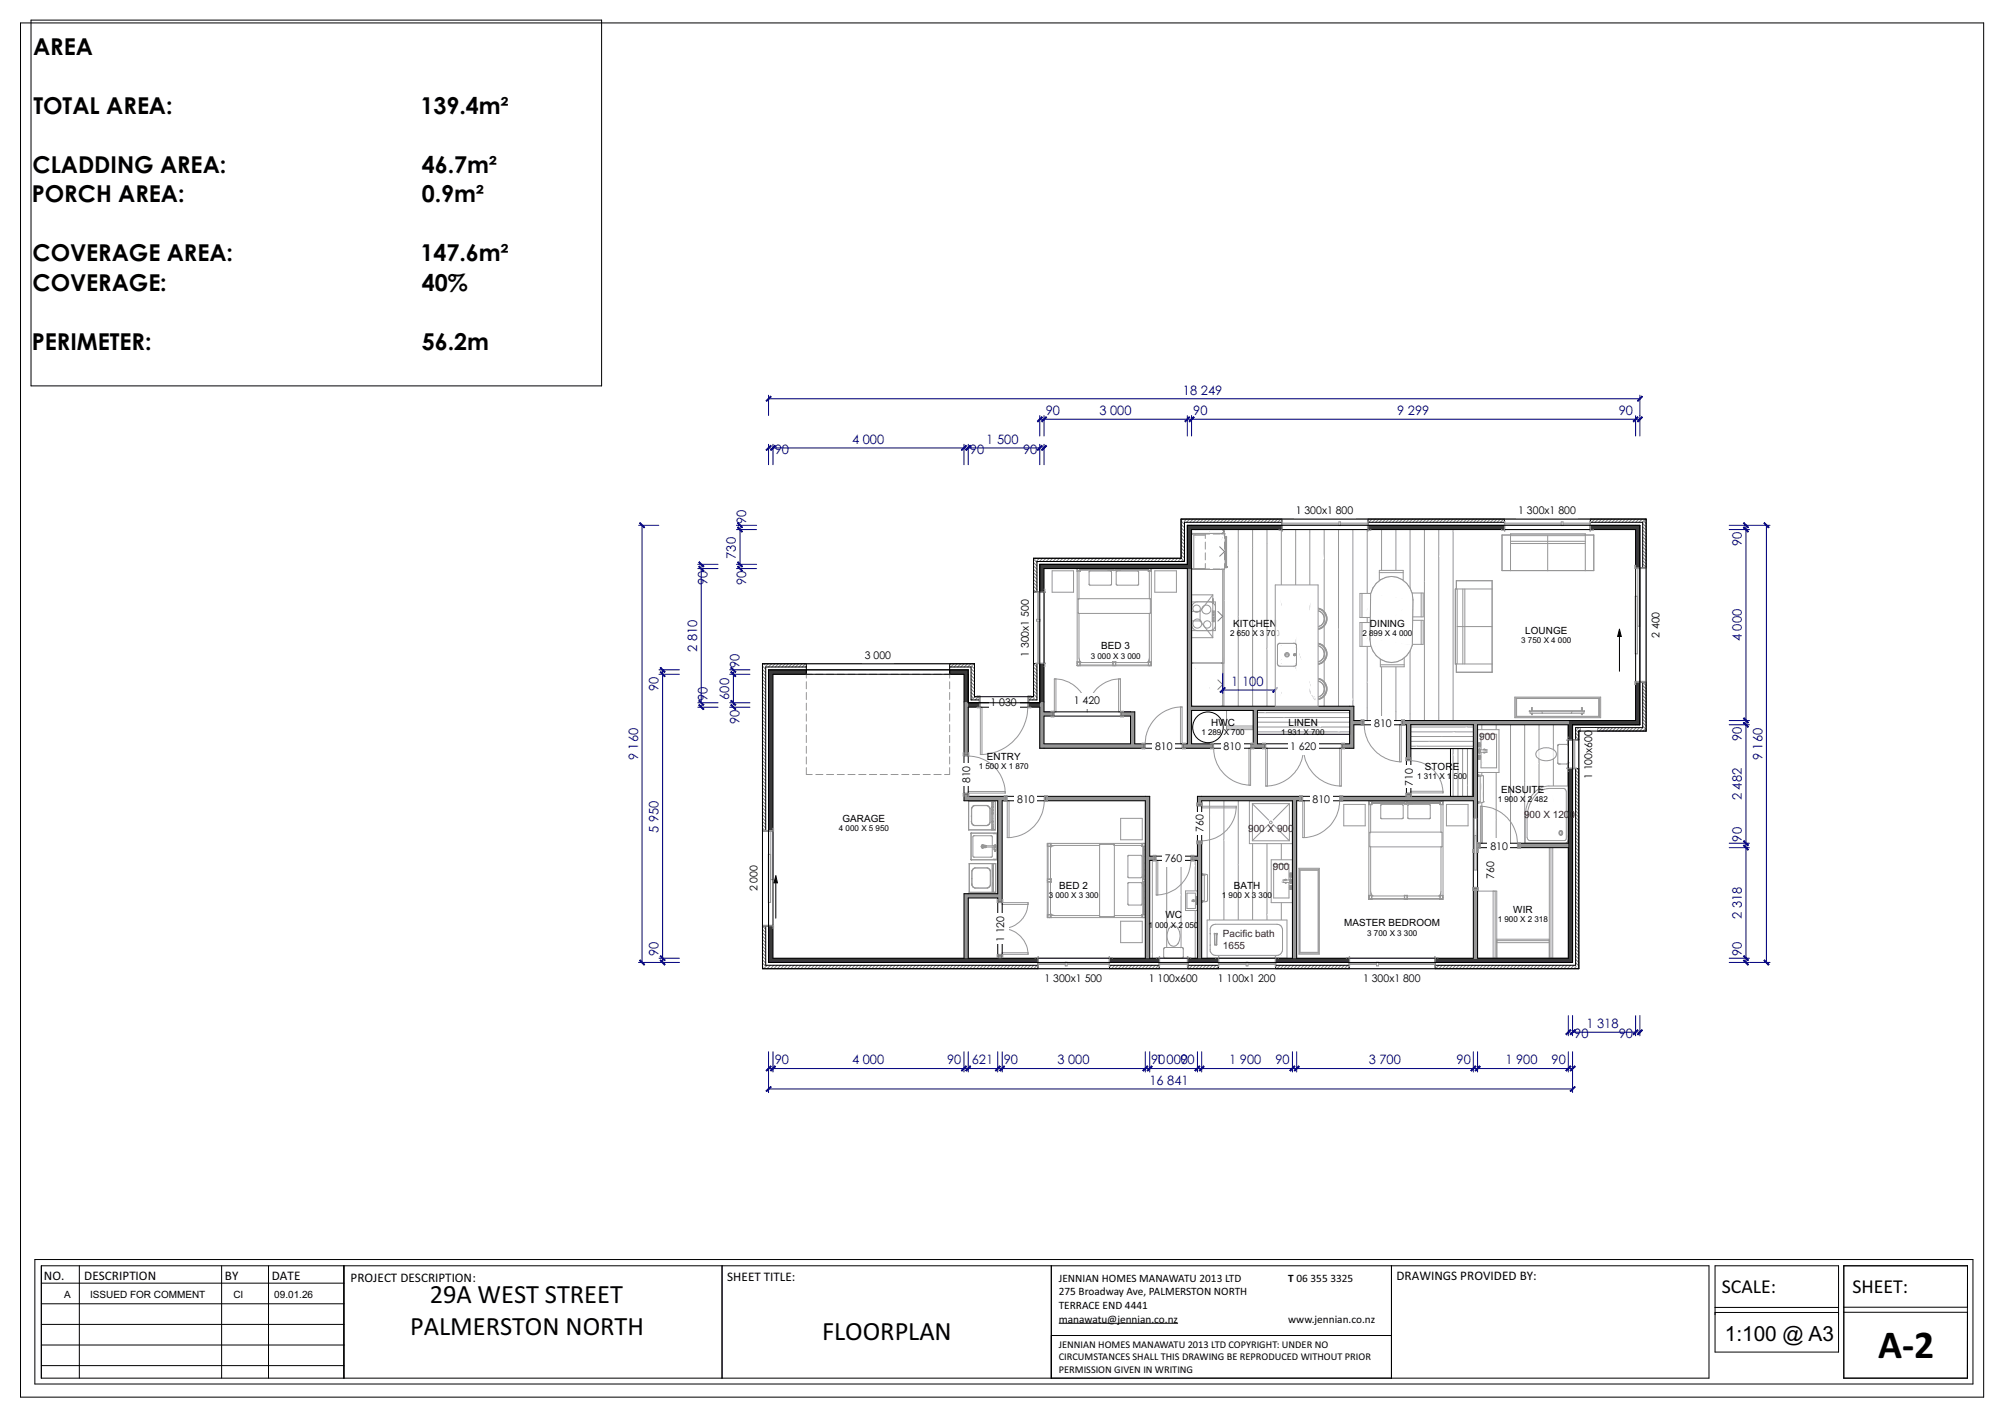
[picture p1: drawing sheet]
<svg xmlns="http://www.w3.org/2000/svg" width="420mm" height="297mm" viewBox="0 0 420 297" stroke-linecap="round" stroke-linejoin="round" font-family="sans-serif">
<defs><g id="words">
<text font-size="8.3" x="393.4" y="284.5">A-2</text>
<g font-size="5.5">
<text x="90" y="273">29A WEST STREET</text>
<text x="85.9" y="279.7">PALMERSTON NORTH</text>
<text x="172.2" y="280.6">FLOORPLAN</text>
</g>
<g font-size="4.9">
<text x="6.9" y="11.4">AREA</text>
<text x="7" y="23.8">TOTAL AREA:</text>
<text x="88.1" y="23.8">139.4m²</text>
<text x="6.8" y="36.2">CLADDING AREA:</text>
<text x="88.3" y="36.2">46.7m²</text>
<text x="6.7" y="42.4">PORCH AREA:</text>
<text x="88.3" y="42.4">0.9m²</text>
<text x="6.8" y="54.7">COVERAGE AREA:</text>
<text x="88.1" y="54.7">147.6m²</text>
<text x="6.8" y="60.9">COVERAGE:</text>
<text x="88.3" y="60.9">40%</text>
<text x="6.7" y="73.3">PERIMETER:</text>
<text x="88.3" y="73.3">56.2m</text>
</g>
<text font-size="4.4" x="361.3" y="280.8">1:100 @ A3</text>
<g font-size="4.1">
<text x="360.6" y="270.9">SCALE:</text>
<text x="388" y="270.9">SHEET:</text>
</g>
<g font-size="2.8">
<text x="9.2" y="268.1">NO.</text>
<text x="17.7" y="268.1">DESCRIPTION</text>
<text x="47.1" y="268.1">BY</text>
<text x="56.9" y="268.1">DATE</text>
<text x="73.4" y="268.6">PROJECT DESCRIPTION:</text>
<text x="152.3" y="268.3">SHEET TITLE:</text>
<text x="292.5" y="268.1">DRAWINGS PROVIDED BY:</text>
</g>
<g font-size="2.7" fill="#000080">
<text x="247.8" y="82.7">18</text>
<text x="251.5" y="82.7">249</text>
<text x="219" y="87">90</text>
<text x="230.3" y="87">3</text>
<text x="232.5" y="87">000</text>
<text x="249.9" y="87">90</text>
<text x="292.7" y="87">9</text>
<text x="294.9" y="87">299</text>
<text x="339" y="87">90</text>
<text x="162.3" y="95.1">90</text>
<text x="178.5" y="93">4</text>
<text x="180.7" y="93">000</text>
<text x="203.2" y="95.1">90</text>
<text x="206.6" y="93">1</text>
<text x="208.8" y="93">500</text>
<text x="214.3" y="95.1">90</text>
<text x="156.3" y="109.7" transform="rotate(-90 156.3 109.7)">90</text>
<text x="154.1" y="117" transform="rotate(-90 154.1 117)">730</text>
<text x="364.8" y="114.4" transform="rotate(-90 364.8 114.4)">90</text>
<text x="148.2" y="122.6" transform="rotate(-90 148.2 122.6)">90</text>
<text x="156.3" y="122.6" transform="rotate(-90 156.3 122.6)">90</text>
<text x="146" y="136.6" transform="rotate(-90 146 136.6)">2</text>
<text x="146" y="134.3" transform="rotate(-90 146 134.3)">810</text>
<text x="364.8" y="134.3" transform="rotate(-90 364.8 134.3)">4</text>
<text x="364.8" y="132.1" transform="rotate(-90 364.8 132.1)">000</text>
<text x="154.9" y="140" transform="rotate(-90 154.9 140)">90</text>
<text x="257.9" y="143.7">1</text>
<text x="260.1" y="143.7">10</text>
<text x="263.1" y="143.7">0</text>
<text x="137.9" y="144.7" transform="rotate(-90 137.9 144.7)">90</text>
<text x="148.2" y="146.9" transform="rotate(-90 148.2 146.9)">90</text>
<text x="152.7" y="146.6" transform="rotate(-90 152.7 146.6)">600</text>
<text x="154.9" y="151.6" transform="rotate(-90 154.9 151.6)">90</text>
<text x="364.8" y="155.3" transform="rotate(-90 364.8 155.3)">90</text>
<text x="133.6" y="159.3" transform="rotate(-90 133.6 159.3)">9</text>
<text x="133.6" y="157" transform="rotate(-90 133.6 157)">160</text>
<text x="369.1" y="159.3" transform="rotate(-90 369.1 159.3)">9</text>
<text x="369.1" y="157" transform="rotate(-90 369.1 157)">160</text>
<text x="364.8" y="167.6" transform="rotate(-90 364.8 167.6)">2</text>
<text x="364.8" y="165.4" transform="rotate(-90 364.8 165.4)">482</text>
<text x="137.9" y="172.2" transform="rotate(-90 137.9 172.2)">950</text>
<text x="137.9" y="174.4" transform="rotate(-90 137.9 174.4)">5</text>
<text x="364.8" y="176.3" transform="rotate(-90 364.8 176.3)">90</text>
<text x="364.8" y="190.3" transform="rotate(-90 364.8 190.3)">318</text>
<text x="364.8" y="192.5" transform="rotate(-90 364.8 192.5)">2</text>
<text x="137.9" y="200.4" transform="rotate(-90 137.9 200.4)">90</text>
<text x="364.8" y="200.4" transform="rotate(-90 364.8 200.4)">90</text>
<text x="332.3" y="215.4">1</text>
<text x="334.5" y="215.4">318</text>
<text x="329.7" y="217.5">90</text>
<text x="339" y="217.5">90</text>
<text x="162.3" y="223">90</text>
<text x="178.5" y="223">4</text>
<text x="180.7" y="223">000</text>
<text x="198.4" y="223">90</text>
<text x="203.5" y="223">621</text>
<text x="210.3" y="223">90</text>
<text x="221.5" y="223">3</text>
<text x="223.7" y="223">000</text>
<text x="240.7" y="227.3">16</text>
<text x="241.1" y="223">9100090</text>
<text x="244.5" y="227.3">841</text>
<text x="247.4" y="223">0</text>
<text x="257.5" y="223">1</text>
<text x="259.7" y="223">900</text>
<text x="267.2" y="223">90</text>
<text x="286.7" y="223">3</text>
<text x="288.9" y="223">700</text>
<text x="305.1" y="223">90</text>
<text x="315.3" y="223">1</text>
<text x="317.5" y="223">900</text>
<text x="325" y="223">90</text>
</g>
<g font-size="2.4">
<text x="221.8" y="268.5">JENNIAN HOMES MANAWATU 2013 LTD</text>
<text x="269.8" y="268.5">T 06</text>
<text x="274.5" y="268.5">355</text>
<text x="278.6" y="268.5">3325</text>
<text x="221.8" y="271.4">275 Broadway Ave, PALMERSTON NORTH</text>
<text x="221.8" y="274.2">TERRACE END 4441</text>
<text x="221.8" y="277.1">manawatu@jennian.co.nz</text>
<text x="269.8" y="277.1">www.jennian.co.nz</text>
</g>
<g font-size="2.2">
<text x="271.4" y="107.7">1</text>
<text x="273.2" y="107.7">300x1</text>
<text x="279.8" y="107.7">800</text>
<text x="318" y="107.7">1</text>
<text x="319.8" y="107.7">300x1</text>
<text x="326.4" y="107.7">800</text>
<text x="215.5" y="129.2" transform="rotate(-90 215.5 129.2)">500</text>
<text x="347.6" y="131.8" transform="rotate(-90 347.6 131.8)">400</text>
<text x="215.5" y="137.6" transform="rotate(-90 215.5 137.6)">1</text>
<text x="215.5" y="135.8" transform="rotate(-90 215.5 135.8)">300x1</text>
<text x="347.6" y="133.6" transform="rotate(-90 347.6 133.6)">2</text>
<text x="181.1" y="138">3</text>
<text x="183" y="138">000</text>
<text x="207.5" y="147.9">1</text>
<text x="209.3" y="147.9">030</text>
<text x="224.9" y="147.4">1</text>
<text x="226.7" y="147.4">420</text>
<text x="287.8" y="152.2">810</text>
<text x="241.9" y="157.1">810</text>
<text x="256.3" y="157.1">810</text>
<text x="270.2" y="157.1">1</text>
<text x="272" y="157.1">620</text>
<text x="333.5" y="161.4" transform="rotate(-90 333.5 161.4)">100x600</text>
<text x="203.2" y="164.1" transform="rotate(-90 203.2 164.1)">810</text>
<text x="295.9" y="164.6" transform="rotate(-90 295.9 164.6)">710</text>
<text x="333.5" y="163.2" transform="rotate(-90 333.5 163.2)">1</text>
<text x="213.1" y="168.1">810</text>
<text x="274.9" y="168.1">810</text>
<text x="252.1" y="174.3" transform="rotate(-90 252.1 174.3)">760</text>
<text x="312.2" y="178">810</text>
<text x="158.7" y="184.9" transform="rotate(-90 158.7 184.9)">000</text>
<text x="244" y="180.6">760</text>
<text x="312.9" y="184.1" transform="rotate(-90 312.9 184.1)">760</text>
<text x="158.7" y="186.7" transform="rotate(-90 158.7 186.7)">2</text>
<text x="210.3" y="197.4" transform="rotate(-90 210.3 197.4)">1</text>
<text x="210.3" y="195.5" transform="rotate(-90 210.3 195.5)">120</text>
<text x="218.8" y="205.7">1</text>
<text x="220.6" y="205.7">300x1</text>
<text x="227.2" y="205.7">500</text>
<text x="240.6" y="205.7">1</text>
<text x="242.4" y="205.7">100x600</text>
<text x="255.1" y="205.7">1</text>
<text x="256.9" y="205.7">100x1</text>
<text x="263.5" y="205.7">200</text>
<text x="285.5" y="205.7">1</text>
<text x="287.3" y="205.7">300x1</text>
<text x="293.9" y="205.7">800</text>
<text x="221.8" y="282.3">JENNIAN HOMES MANAWATU 2013 LTD COPYRIGHT: UNDER NO</text>
<text x="221.8" y="284.9">CIRCUMSTANCES SHALL THIS DRAWING BE REPRODUCED WITHOUT PRIOR</text>
<text x="221.8" y="287.6">PERMISSION GIVEN IN WRITING</text>
</g>
<g font-size="2.1">
<text x="258.3" y="131.3">K</text>
<text x="259.7" y="131.3">ITCHE</text>
<text x="266" y="131.3">N</text>
<text x="286.9" y="131.3">DININ</text>
<text x="292.7" y="131.3">G</text>
<text x="230.6" y="136">BED 3</text>
<text x="319.4" y="132.8">LOUNGE</text>
<text x="253.7" y="152">HW</text>
<text x="257.2" y="152">C</text>
<text x="269.9" y="152.1">LINEN</text>
<text x="206.7" y="159.2">ENTRY</text>
<text x="298.4" y="161.2">STOR</text>
<text x="304.3" y="161.2">E</text>
<text x="314.4" y="166.1">ENSUITE</text>
<text x="176.4" y="172.2">GARAGE</text>
<text x="221.8" y="186.1">BED 2</text>
<text x="258.4" y="186.1">B</text>
<text x="259.8" y="186.1">AT</text>
<text x="262.5" y="186.1">H</text>
<text x="316.9" y="191.3">WIR</text>
<text x="244.1" y="192.4">WC</text>
<text x="281.5" y="194.1">MASTER BEDROOM</text>
<text x="13.4" y="271.8">A</text>
<text x="18.9" y="271.8">ISSUED FOR COMMENT</text>
<text x="48.9" y="271.8">CI</text>
<text x="57.5" y="271.8">09.01.26</text>
</g>
<g font-size="2.1" fill="#800000">
<text x="309.8" y="155">9</text>
<text x="311" y="155">00</text>
<text x="319.2" y="171.3">900</text>
<text x="323.3" y="171.3">X 120</text>
<text x="328.7" y="171.3">0</text>
<text x="261.4" y="174.4">9</text>
<text x="262.6" y="174.4">00</text>
<text x="265.5" y="174.4">X 9</text>
<text x="268.6" y="174.4">00</text>
<text x="266.6" y="182.2">90</text>
<text x="268.9" y="182.2">0</text>
<text x="256.2" y="196.4">Pac</text>
<text x="259.8" y="196.4">ific</text>
<text x="262.9" y="196.4">bat</text>
<text x="265.8" y="196.4">h</text>
<text x="256.2" y="198.8">165</text>
<text x="259.6" y="198.8">5</text>
</g>
<g font-size="1.7">
<text x="228.5" y="138">3</text>
<text x="229.9" y="138">000 X 3</text>
<text x="236.1" y="138">000</text>
<text x="257.6" y="133.3">2</text>
<text x="259" y="133.3">650 X 3</text>
<text x="265.3" y="133.3">70</text>
<text x="267.2" y="133.3">0</text>
<text x="285.4" y="133.3">2</text>
<text x="286.8" y="133.3">899</text>
<text x="290.1" y="133.3">X 4</text>
<text x="293" y="133.3">0</text>
<text x="294" y="133.3">00</text>
<text x="318.6" y="134.7">3</text>
<text x="320" y="134.7">750 X 4</text>
<text x="326.3" y="134.7">000</text>
<text x="251.6" y="153.9">1</text>
<text x="253" y="153.9">289 X 700</text>
<text x="268.4" y="154.1">1</text>
<text x="269.7" y="154.1">931 X 700</text>
<text x="205" y="161.2">1</text>
<text x="206.4" y="161.2">500 X 1</text>
<text x="212.7" y="161.2">870</text>
<text x="296.8" y="163.2">1</text>
<text x="298.2" y="163.2">311 X 1</text>
<text x="304.5" y="163.2">5</text>
<text x="305.4" y="163.2">00</text>
<text x="313.7" y="168.1">1</text>
<text x="315.1" y="168.1">900 X</text>
<text x="320" y="168.1">2</text>
<text x="321.4" y="168.1">482</text>
<text x="175.7" y="174.2">4</text>
<text x="177.1" y="174.2">000 X 5</text>
<text x="183.4" y="174.2">950</text>
<text x="219.7" y="188.1">3</text>
<text x="221.1" y="188.1">000 X 3</text>
<text x="227.3" y="188.1">300</text>
<text x="255.9" y="188.1">1</text>
<text x="257.3" y="188.1">900 X 3</text>
<text x="263.6" y="188.1">30</text>
<text x="265.5" y="188.1">0</text>
<text x="240.5" y="194.3">1</text>
<text x="241.9" y="194.3">000</text>
<text x="245.2" y="194.3">X 2</text>
<text x="248.2" y="194.3">050</text>
<text x="286.4" y="196">3</text>
<text x="287.8" y="196">700 X 3</text>
<text x="294" y="196">300</text>
<text x="313.7" y="193.2">1</text>
<text x="315.1" y="193.2">900 X 2</text>
<text x="321.4" y="193.2">318</text>
</g>
</g></defs>
<g fill="none" stroke="#000" stroke-width=".21">
<path d="M4.3 4.8h411.2v287.9h-411.2zM6.5 4.2h119.5v76.6h-119.5zM7.3 263.8h405.9v26.1h-405.9zM8.7 265.2h349.2v23.5h-349.2zM8.7 268.8h63.3M8.7 273.1h63.3M8.7 277.4h63.3M16.6 265.2v23.5M46.4 265.2v23.5M56.2 265.2v23.5M72 265.2v23.5M151.2 265.2v23.5"/>
<path d="M220.2 265.2v23.5M220.2 279.8h71.2M291.4 265.2v23.5M359.2 265.2h25.9v18h-25.9zM359.2 273.9h25.9M359.2 274.9h25.9M386.2 274.9h25.9M386.2 273.8h25.9M8.7 281.7h63.3M8.7 286.1h63.3M412.1 288.7v-23.5h-25.9v23.5h25.9"/>
</g>
<path d="M328.5 151.8v24.8h-19z" fill="#fff"/>
<path d="M322.3 159.8v16.8M325.4 155.9v20.7M328.4 152v24.6M310.4 175.5v1.1M313.4 171.6v5M316.4 167.7v8.9M319.3 163.8v12.8" fill="none" stroke="#969696" stroke-width=".21"/>
<path d="M309.5 151.8h19l-19 24.8z" fill="#fff"/>
<path d="M310.4 151.8v23.7M313.4 151.8v19.8M316.4 151.8v15.9M319.3 151.8v12M322.3 151.8v8M325.4 151.8v4.1M328.4 151.8v.2" fill="none" stroke="#969696" stroke-width=".21"/>
<path d="M249.6 118l26.5 29.9h-26.5z" fill="#fff"/>
<path d="M250.3 118.9v29M253.3 122.3v25.6M256.3 125.7v22.2M259.4 129.1v18.8M262.4 132.4v15.5M265.4 135.8v12.1M268.4 139.2v8.7M271.4 142.6v5.3M274.3 146v1.9" fill="none" stroke="#969696" stroke-width=".21"/>
<path d="M249.6 118l26.5-7.1v37z" fill="#fff"/>
<path d="M250.3 117.8v1.1M253.3 117v5.3M256.3 116.2v9.5M259.4 115.4v13.7M262.4 114.6v17.8M265.4 113.8v22M268.4 113v26.2M271.4 112.2v30.4M274.3 111.4v34.6" fill="none" stroke="#969696" stroke-width=".21"/>
<path d="M249.6 110.9h26.5l-26.5 7.1z" fill="#fff"/>
<path d="M250.3 110.9v6.9M253.3 110.9v6.1M256.3 110.9v5.3M259.4 110.9v4.5M262.4 110.9v3.7M265.4 110.9v2.9M268.4 110.9v2.1M271.4 110.9v1.3M274.3 110.9v.5" fill="none" stroke="#969696" stroke-width=".21"/>
<path d="M250.8 180.2v20.5h-10z" fill="#fff"/>
<path d="M241.4 199.6v1.1M244.4 193.4v7.3M247.4 187.3v13.4M250.3 181.1v19.6" fill="none" stroke="#969696" stroke-width=".21"/>
<path d="M240.8 180.2h10l-10 20.5z" fill="#fff"/>
<path d="M241.4 180.2v19.4M244.4 180.2v13.2M247.4 180.2v7.1M250.3 180.2v.9" fill="none" stroke="#969696" stroke-width=".21"/>
<path d="M251.7 167.7l19 33h-19z" fill="#fff"/>
<path d="M253.3 170.6v30.1M256.3 175.8v24.9M259.4 181v19.7M262.4 186.2v14.5M265.4 191.5v9.2M268.4 196.7v4" fill="none" stroke="#969696" stroke-width=".21"/>
<path d="M251.7 167.7h19v33z" fill="#fff"/>
<path d="M253.3 167.7v2.9M256.3 167.7v8.1M259.4 167.7v13.3M262.4 167.7v18.5M265.4 167.7v23.8M268.4 167.7v29" fill="none" stroke="#969696" stroke-width=".21"/>
<path d="M276.1 110.9h28.5l-21 37z" fill="#fff"/>
<path d="M277.3 110.9v6.3M280.4 110.9v21.1M283.4 110.9v35.9M286.4 110.9v32.2M289.4 110.9v26.9M292.4 110.9v21.6M295.3 110.9v16.3M298.3 110.9v11M301.3 110.9v5.8M304.4 110.9v.5" fill="none" stroke="#969696" stroke-width=".21"/>
<path d="M304.6 110.9v40l-21-3z" fill="#fff"/>
<path d="M301.3 116.7v33.8M304.4 111.4v39.5M289.4 137.8v10.9M292.4 132.5v16.7M295.3 127.2v22.4M298.3 121.9v28.2M286.4 143.1v5.2" fill="none" stroke="#969696" stroke-width=".21"/>
<path d="M283.6 147.9l21 3h-21z" fill="#fff"/>
<path d="M286.4 148.3v2.6M289.4 148.7v2.2M292.4 149.2v1.7M295.3 149.6v1.3M298.3 150.1v.8M301.3 150.5v.4M304.4 150.9h.1" fill="none" stroke="#969696" stroke-width=".21"/>
<path d="M276.1 110.9l7.5 37h-7.5z" fill="#fff"/>
<path d="M277.3 117.2v30.7M280.4 132v15.9M283.4 146.8v1.1" fill="none" stroke="#969696" stroke-width=".21"/>
<g fill="#fff">
<path d="M254.6 132.1l1.7 6.8h-6.7z"/>
<path d="M249.6 132.1h5l-5 6.8z"/>
<path d="M249.6 119.3h6.7l-1.7 6.8z"/>
<path d="M249.6 119.3l5 6.8h-5z"/>
<path d="M256.3 119.3v19.6l-1.7-12.8z"/>
<path d="M254.6 126.1l1.7 12.8-1.7-6.8z"/>
</g>
<path d="M249.6 126.1h5v6h-5z" fill="none" stroke="#000" stroke-width=".21"/>
<g fill="#fff">
<path d="M256.1 119.3v19.6h-6.5z"/>
<path d="M249.6 119.3h6.5l-6.5 19.6z"/>
</g>
<path d="M249.6 119.3h6.7v19.6h-6.7zM256.1 119.3v19.6M249.6 126.1h5v6h-5" fill="none" stroke="#969696" stroke-width=".21"/>
<path d="M249.6 138.9h.3M255.1 128.1l1 1-1 1M255.8 138.9h.3" fill="none" stroke="#808080" stroke-width=".21"/>
<g fill="#fff">
<path d="M249.6 130.9h5l-1.2 1.2z"/>
<path d="M249.6 130.9l3.8 1.2h-2.6z"/>
<path d="M249.6 130.9l5-3.6v3.6z"/>
<path d="M249.6 127.3l3.8-1.2 1.2 1.2z"/>
<path d="M249.6 127.3h5l-5 3.6z"/>
<path d="M249.6 127.3l1.2-1.2h2.6z"/>
<path d="M253.4 126.1h.3z"/>
<path d="M253.4 126.1l.5 .1z"/>
<path d="M253.4 126.1l.6 .2z"/>
<path d="M254 126.3l.2 .1z"/>
<path d="M254 126.3l.4 .3z"/>
<path d="M253.4 126.1l.6 .2 .5 .6z"/>
<path d="M254 126.3l.5 .6z"/>
<path d="M254.4 126.6l.1 .3z"/>
<path d="M253.4 126.1l1.1 .8 .1 .2z"/>
<path d="M254.5 126.9l.1 .2z"/>
<path d="M253.4 126.1l1.2 1.2z"/>
<path d="M249.7 126.9l-.1 .2z"/>
<path d="M249.7 126.7l-.1 .4z"/>
<path d="M249.8 126.6l.2-.3-.3 .4z"/>
<path d="M249.8 126.6l.2-.3z"/>
<path d="M249.7 126.7l.6-.5-.7 .9z"/>
<path d="M250 126.3l.3-.1-.6 .5z"/>
<path d="M250 126.3l.3-.1z"/>
<path d="M250.3 126.2l.3-.1-1 1z"/>
<path d="M250.3 126.2l.3-.1z"/>
<path d="M249.6 127.1l1.2-1-1.2 1.2z"/>
<path d="M250.6 126.1h.2l-1.2 1z"/>
<path d="M254.6 130.9l-.1 .3z"/>
<path d="M254.5 131.2l-.1 .4z"/>
<path d="M254.5 131.3l-.1 .3z"/>
<path d="M254.6 130.9l-.1 .3-.4 .6z"/>
<path d="M254.5 131.2l-.4 .6z"/>
<path d="M254.1 131.8l.3-.2z"/>
<path d="M254.6 130.9l-.6 1z"/>
<path d="M253.7 132.1l.3-.2z"/>
<path d="M253.6 132.1l.4-.2z"/>
<path d="M254.6 130.9l-.6 1-.6 .2z"/>
<path d="M253.4 132.1l.6-.2z"/>
<path d="M250.5 132.1h.3z"/>
<path d="M250 131.8l.5 .3z"/>
<path d="M250 131.8l.3 .2z"/>
<path d="M249.8 131.6l.2 .2z"/>
<path d="M249.7 131.3l.1 .3z"/>
<path d="M249.6 131l.1 .3z"/>
<path d="M249.6 130.9l.2 .7z"/>
<path d="M249.6 130.9l1.2 1.2h-.3z"/>
<path d="M249.6 130.9l.9 1.2-.5-.3z"/>
<path d="M249.6 130.9l.4 .9z"/>
<path d="M249.6 130.9l.1 .4z"/>
</g>
<g fill="none" stroke="#969696" stroke-width=".21">
<path d="M249.9 126.5l.7-.4h3l.7 .4 .3 .5v4.2l-.4 .6-.7 .3h-2.8l-.5-.2-.5-.4-.1-.5v-3.9zM253.9 128h.4v2.2h-.4zM254 129.3h.2v.2h-.2z"/>
<circle cx="250.6" cy="127.5" r=".77"/>
<circle cx="250.8" cy="130.6" r=".94"/>
<circle cx="252.7" cy="127.7" r=".94"/>
<circle cx="252.9" cy="130.8" r=".76"/>
<circle cx="254.1" cy="129.9" r=".15"/>
<circle cx="254.1" cy="128.3" r=".15"/>
<circle cx="254.1" cy="128.8" r=".15"/>
</g>
<path d="M203.4 174.5h5.6v5.6h-5.6z" fill-rule="evenodd" fill="#fff"/>
<g fill="none" stroke="#969696" stroke-width=".21">
<path d="M203.4 174.5h5.6v5.6h-5.6zM203.4 174.5h.1M203.4 174.5v.1M205.6 177.4l.2 .2M205.6 177.2h.1M205.7 177.1h.1M205.7 177.1h.3M205.7 177h.1M205.7 177.5h.1M205.7 177.6h.1M205.7 177v.1M205.7 177.1l-.1 .2 .1 .3"/>
<path d="M205.8 177h.1M205.8 177.1h.1M205.8 177.6h.1M205.9 177l.1 .1M205.9 177h.1M205.9 177.1h.1M205.9 177.5h.1M205.9 177.6h.1M206 177.2h.1M206 177.4h.1M206 177.5l-.2 .1M206.1 177.2v.2"/>
<path d="M206.1 177.4l-.4 .2-.1-.5h.4l-.1 .5M206.1 177.4l.3 .1M206.4 177.1h.1M206.4 177.1l-.3 .1M206.4 177.5h.1M206.4 177.1l.1 .1h-.2l.1 .3 2.2-.1M206.5 177.2h2v.3M206.5 177.4v.1M206.5 177.4l-.1 .1M207.8 177.2v-2.1h-3.8l-.2 .2 .1 4.2h3.9v-2.1M208.2 177.2h.1M208.2 177.4v.5"/>
<path d="M208.2 177.4v.1M208.2 177.9l.1 .3M208.2 177.9h.4v.3M208.3 177.2l.2-.1 .1 .2-.1 .2-.2-.1M208.3 174.6h.1M208.3 178.2h.2v.2zM208.3 174.6h-.3h.8M208.4 177h.1M208.4 177l-.2 .2M208.4 177.4v.1M208.4 178.2h.1M208.5 178.2h.1"/>
<path d="M208.5 178.1v.1M208.5 177l.2 .2M208.6 178.2h.1M208.7 177.2l-.1 .7M208.7 177.2v.2M208.8 174.6v5.4h-.8M208.8 174.6v5.4M208.9 174.5h.1M208.9 174.5l.1 .1M203.4 180.1h.1M208 180l.3 .1M208.9 180.1h.1"/>
<path d="M209 180.1h-.1"/>
</g>
<g fill="#fff">
<path d="M208.6 180.9v6h-5.6z"/>
<path d="M203 180.9h5.6l-5.6 6z"/>
</g>
<path d="M203 180.9h5.6v6h-5.6z" fill="none" stroke="#969696" stroke-width=".21"/>
<g fill="#fff">
<path d="M203.9 181.9l.3-.1-.4 .3z"/>
<path d="M203.9 181.9l.3-.1z"/>
<path d="M206.9 181.8l.4 .4z"/>
<path d="M207.1 181.9l.2 .3z"/>
<path d="M206.8 181.8l.7 .7z"/>
<path d="M206.9 181.8l.6 .7z"/>
<path d="M207.3 182.2l.2 .3z"/>
<path d="M207.5 185.4l-.2 .3z"/>
<path d="M207.3 185.7l-.2 .2z"/>
<path d="M207.5 185.4l-.6 .6z"/>
<path d="M206.9 186l.4-.3z"/>
<path d="M207.5 185.4l-.7 .6z"/>
<path d="M203.9 185.9l.3 .1z"/>
<path d="M203.8 185.8l.4 .2z"/>
<path d="M203.6 185.5l.6 .5z"/>
<path d="M203.6 185.5l.2 .3z"/>
<path d="M203.6 185.4h3.9l-.7 .6z"/>
<path d="M203.6 185.4l3.2 .6h-2.6z"/>
<path d="M203.6 185.4l.6 .6z"/>
<path d="M204.2 181.8h2.6l-3.2 .7z"/>
<path d="M203.6 182.5l3.2-.7 .7 .7z"/>
<path d="M203.6 182.5h3.9v2.9z"/>
<path d="M203.6 182.5l3.9 2.9h-3.9z"/>
<path d="M203.8 182.1l.4-.3-.6 .5z"/>
<path d="M203.6 182.3l.6-.5-.6 .7z"/>
<path d="M203.7 182.2l.1-.1-.2 .2z"/>
</g>
<path d="M203.7 182.2l.5-.4h2.6l.5 .4 .2 .3v2.9l-.3 .4-.4 .2h-2.6l-.4-.2-.2-.4v-2.9z" fill="none" stroke="#969696" stroke-width=".21"/>
<g fill="#fff">
<path d="M203.9 182l.3-.2z"/>
<path d="M206.9 181.9l.4 .3z"/>
<path d="M207 182l.3 .2z"/>
<path d="M206.8 181.8l.6 .7z"/>
<path d="M206.9 181.9l.5 .6z"/>
<path d="M204.2 181.8h2.6l.6 .7z"/>
<path d="M207.3 182.2l.1 .3z"/>
<path d="M207.4 185.4l-.1 .3z"/>
<path d="M207 185.9l.3-.2z"/>
<path d="M207.4 185.4l-.5 .5z"/>
<path d="M206.9 185.9l.4-.2z"/>
<path d="M207.4 185.4l-.6 .6z"/>
<path d="M204.2 186l3.2-.6-.6 .6z"/>
<path d="M203.9 185.9l.3 .1z"/>
<path d="M203.6 185.5l.6 .5z"/>
<path d="M203.6 185.5l.3 .4z"/>
<path d="M203.6 185.5l.2 .3z"/>
<path d="M203.6 185.4l3.8-2.9v2.9z"/>
<path d="M203.6 185.4h3.8l-3.2 .6z"/>
<path d="M203.6 185.4l.6 .6z"/>
<path d="M204.2 181.8l3.2 .7h-3.8z"/>
<path d="M203.6 182.5h3.8l-3.8 2.9z"/>
<path d="M203.8 182.1l.1-.1-.3 .4z"/>
<path d="M203.9 182l.3-.2-.6 .6z"/>
<path d="M203.6 182.4l.6-.6-.6 .7z"/>
<path d="M203.8 182.1l-.2 .3z"/>
</g>
<g fill="none" stroke="#969696" stroke-width=".21">
<path d="M203 180.9h5.6v6h-5.6zM203.6 184v.1M203.6 185.1v.2M203.8 182.1l.4-.3h2.6l.4 .3 .2 .4v2.9l-.2 .4-.4 .2h-2.6l-.4-.2-.2-.4v-2.9zM207.4 182.3l.1 .2M207.8 180.9v6M207.9 181.1l.2 .1M207.9 182.7v.2M207.9 182.1v.1M207.9 185.1v.1M207.9 185.2h.1M207.9 182.2h.1"/>
<path d="M207.9 182.9l.1 .1M207.9 185.1h.1M207.9 181.1v1.6M207.9 182.8v4M207.9 183.6l.1 .1M207.9 185.3h.1M207.9 182.2l.1 .1M208 182v.3M208 182.6v.4M208 182v.1M208 182.6v.3M208 183.3v.4"/>
<path d="M208 183h.1M208 182.6l-.1 .1M208 182.3h.1M208 182h.1M208 185.4h.1M208 185v.1M208 183.7h.1M208 183.3v.3M208 183.3l-.1 .3M208 183.3v.1M208 182l-.1 .1M208 183.3v.3h-.1"/>
<path d="M208 185v.4M208 182.2v.2M208 185.2v.2M208 182.1h-.1M208 185l-.1 .1M208 185.1h-.1M208 182.9h-.1M208 180.9v6M208.1 186.7l-.2 .1M209 183.7h.1"/>
</g>
<g fill="#fff">
<path d="M208.5 167.8v6h-5.6z"/>
<path d="M202.9 167.8h5.6l-5.6 6z"/>
</g>
<path d="M202.9 167.8h5.6v6h-5.6z" fill="none" stroke="#969696" stroke-width=".21"/>
<g fill="#fff">
<path d="M203.7 169l.4-.3z"/>
<path d="M203.8 168.8l.3-.1z"/>
<path d="M206.9 168.8l.3 .3z"/>
<path d="M207 168.8l.2 .3z"/>
<path d="M206.7 168.7l.7 .7z"/>
<path d="M206.9 168.8l.5 .6z"/>
<path d="M207.2 169.1l.2 .3z"/>
<path d="M207.4 172.3l-.2 .3z"/>
<path d="M207 172.8l.2-.2z"/>
<path d="M207.4 172.3l-.2 .3-.3 .3z"/>
<path d="M206.9 172.9l.3-.3z"/>
<path d="M207.4 172.3l-.7 .7z"/>
<path d="M203.8 172.8l.3 .2z"/>
<path d="M203.7 172.7l.4 .3z"/>
<path d="M203.5 172.4l.6 .6-.4-.3z"/>
<path d="M203.5 172.4l.2 .3z"/>
<path d="M203.5 172.3h3.9l-.7 .7z"/>
<path d="M203.5 172.3l3.2 .7h-2.6z"/>
<path d="M203.5 172.3l.6 .7z"/>
<path d="M204.1 168.7h2.6l-3.2 .7z"/>
<path d="M203.5 169.4l3.2-.7 .7 .7z"/>
<path d="M203.5 169.4h3.9v2.9z"/>
<path d="M203.5 169.4l3.9 2.9h-3.9z"/>
<path d="M203.7 169l.4-.3-.6 .5z"/>
<path d="M203.5 169.2l.6-.5-.6 .7z"/>
<path d="M203.7 169l-.2 .2z"/>
</g>
<path d="M203.7 169l.4-.3h2.6l.5 .4 .2 .3v2.9l-.3 .4-.4 .3h-2.6l-.4-.3-.2-.4v-2.9z" fill="none" stroke="#969696" stroke-width=".21"/>
<g fill="#fff">
<path d="M203.9 168.9l.3-.1z"/>
<path d="M206.8 168.8l.4 .3z"/>
<path d="M206.9 168.9l.3 .2z"/>
<path d="M206.7 168.8l.6 .6z"/>
<path d="M206.8 168.8l.5 .6z"/>
<path d="M204.2 168.8h2.5l.6 .6z"/>
<path d="M207.2 169.1l.1 .3z"/>
<path d="M207.3 172.3l-.1 .3z"/>
<path d="M206.9 172.8l.3-.2z"/>
<path d="M207.3 172.3l-.5 .6z"/>
<path d="M206.8 172.9l.4-.3z"/>
<path d="M207.3 172.3l-.6 .6z"/>
<path d="M204.2 172.9l3.1-.6-.6 .6z"/>
<path d="M203.9 172.8l.3 .1z"/>
<path d="M203.6 172.4l.6 .5z"/>
<path d="M203.6 172.4l.3 .4z"/>
<path d="M203.6 172.4l.1 .3z"/>
<path d="M203.5 172.3l3.8-2.9v2.9z"/>
<path d="M203.5 172.3h3.8l-3.1 .6z"/>
<path d="M203.5 172.3l.7 .6z"/>
<path d="M204.2 168.8l3.1 .6h-3.8z"/>
<path d="M203.5 169.4h3.8l-3.8 2.9z"/>
<path d="M203.7 169l.2-.1-.3 .4z"/>
<path d="M203.9 168.9l.3-.1-.6 .5z"/>
<path d="M203.6 169.3l.6-.5-.7 .6z"/>
<path d="M203.7 169l-.1 .3z"/>
</g>
<g fill="none" stroke="#969696" stroke-width=".21">
<path d="M202.9 173.8h.1M202.9 167.9h.1M202.9 167.8h5.6v6h-5.6zM203.5 170.9v.1M203.5 172v.2M203.7 169l.5-.2h2.5l.4 .2 .2 .4v2.9l-.2 .4-.4 .2h-2.5l-.5-.2-.2-.4v-2.9zM207.3 169.2l.1 .2M207.7 167.8v6M207.8 168h.2M207.8 169.6v.2M207.8 169.1h.1M207.8 170.3h.1"/>
<path d="M207.8 172.1h.1M207.8 170.3v.2M207.8 169.8h.2M207.8 169.8l.1 .1M207.8 169.7v.5M207.8 170.5v3.2M207.8 170.5l.1 .1M207.8 172.2l.1 .1M207.8 169.2h.1M207.8 169.9h.1M207.9 171.9l-.1 .1M207.9 168.9v.1"/>
<path d="M207.9 169.6v.3M207.9 170.2v.4M207.9 171.9v.2M207.9 169.6l.1 .1M207.9 168.9l.1 .1M207.9 169.9h.1M207.9 171.9v.1M207.9 169.6h-.1M207.9 172h.1M207.9 170.2l.1 .1M207.9 170.2l-.1 .1M207.9 169.6v.2"/>
<path d="M207.9 168.9h-.1M207.9 169.1v.1M207.9 172.1v.2M207.9 169l-.1 .1M207.9 172.1h-.1M207.9 170.5h-.1M208 167.8v6M208 168v.1M208 172.1l-.1 .2M208 169.1l-.1 .1M208 170.5h-.1M208 168h-.2v1.6"/>
<path d="M208 173.8h.1M208 173.6l-.2 .1M208.9 170.6v.1"/>
</g>
<g fill="#fff">
<path d="M261.7 176.7l9-9v9z"/>
<path d="M261.7 167.7h9l-9 9z"/>
</g>
<g fill="none" stroke="#969696" stroke-width=".21">
<path d="M261.7 167.7h9v9h-9zM262.3 168.3l3.4 3.5M262.3 168.3h7.8v7.8h-7.8zM265.7 172.7l-3.4 3.4M266.7 172.7l3.3 3.4M270.1 168.3l-3.4 3.5"/>
<circle cx="266.2" cy="172.3" r=".28"/>
</g>
<g fill="#fff">
<path d="M252.8 192.7l16.8 8h-16.8z"/>
<path d="M252.8 192.7h16.8v8z"/>
</g>
<path d="M252.8 192.7h16.8v8h-16.8z" fill="none" stroke="#969696" stroke-width=".21"/>
<g fill="#fff">
<path d="M253.5 198l1.1 2.1-1.1-1.2z"/>
<path d="M253.5 198.9l1.1 1.2-1.1-.9z"/>
<path d="M253.5 199.2l1.1 .9-1-.6z"/>
<path d="M253.6 199.5l1 .6-.8-.4z"/>
<path d="M253.8 199.7l.8 .4z"/>
<path d="M254 200l.6 .1z"/>
<path d="M267.5 200.1l.6-.1z"/>
<path d="M267.5 200.1l.8-.4z"/>
<path d="M267.5 200.1l1-.6-.2 .2z"/>
<path d="M267.5 200.1l1.1-.9-.1 .3z"/>
<path d="M268.6 198.9v.3l-1.1 .9z"/>
<path d="M267.5 193.6l1.1 5.3-1.1 1.2z"/>
<path d="M267.5 193.6l1.1 1.2v4.1z"/>
<path d="M267.5 193.6l1.1 .9v.3z"/>
<path d="M267.5 193.6l1 .6 .1 .3z"/>
<path d="M267.5 193.6l.8 .4 .2 .2z"/>
<path d="M267.5 193.6l.8 .4z"/>
<path d="M267.5 193.6l.6 .2z"/>
<path d="M254.6 193.6l-1.1 4.4v-2.4z"/>
<path d="M254.6 193.6v6.5l-1.1-2.1z"/>
<path d="M254.6 193.6l12.9 6.5h-12.9z"/>
<path d="M254.6 193.6h12.9v6.5z"/>
<path d="M254.6 193.6l-1.1 2v-.8z"/>
<path d="M254 193.8l.6-.2z"/>
<path d="M253.8 194l.8-.4z"/>
<path d="M253.8 194l.8-.4-1 .6z"/>
<path d="M253.5 194.5l1.1-.9-1.1 1.2z"/>
<path d="M253.6 194.2l1-.6-1.1 .9z"/>
</g>
<path d="M253.8 194l.8-.4h12.9a1.16 1.16 0 0 1 1.1 1.2v4.1l-.1 .6a1.02 1.02 0 0 1-1 .6h-12.9a1.22 1.22 0 0 1-1.1-.9v-4.7z" fill="none" stroke="#969696" stroke-width=".21"/>
<g fill="#fff">
<path d="M254.8 195.9l.1 2z"/>
<path d="M254.8 197.8v.2z"/>
<path d="M254.8 195.7v.2z"/>
<path d="M254.9 195.7v2.2z"/>
<path d="M254.8 195.7l.2-.1z"/>
<path d="M254.8 195.5l.2 .1z"/>
</g>
<path d="M254.8 195.5l.2 .1-.2 2.4z" fill="none" stroke="#969696" stroke-width=".21"/>
<g fill="#fff">
<path d="M254.4 195.9v2z"/>
<path d="M254.4 195.7v2.2z"/>
<path d="M254.4 195.8v2.1z"/>
</g>
<path d="M254.4 195.7v2.2z" fill="none" stroke="#969696" stroke-width=".21"/>
<path d="M254.4 195.5v.2z" fill="#fff"/>
<path d="M253.5 198h.1M253.5 195.6h.1M253.5 195.6v.1M254.4 195.5v.2zM254.4 195.5h.1M254.4 197.9l.1 .1M254.5 198h.3M254.5 197.8v.2M254.8 197.8l.1 .1M254.8 195.6h-.4v.3M254.9 195.8l-.1 .1M254.9 195.5v.3" fill="none" stroke="#969696" stroke-width=".21"/>
<g fill="#fff">
<path d="M246.7 197.8l-.3 .2 .3-.3z"/>
<path d="M246.7 197.8l-.3 .2z"/>
<path d="M246.1 198.2l.3-.2z"/>
<path d="M245.8 198.2h.3z"/>
<path d="M245.6 198.2h.5z"/>
<path d="M245.2 198l.9 .2h-.6z"/>
<path d="M245.2 198l.3 .2z"/>
<path d="M245 197.8l.2 .2z"/>
<path d="M245.5 198.2h.6z"/>
<path d="M244.9 197.7h1.8l-.3 .3z"/>
<path d="M244.9 197.7l1.5 .3-.3 .2z"/>
<path d="M244.9 197.7l1.2 .5-.9-.2z"/>
<path d="M244.9 197.7l.3 .3z"/>
<path d="M244.8 197.5h2l-.1 .2z"/>
<path d="M244.8 197.5l1.9 .2h-1.8z"/>
<path d="M244.7 197.3h2.2l-.1 .2z"/>
<path d="M244.7 197.3l2.1 .2h-2z"/>
<path d="M244.6 197.1l2.4-.1-.1 .3z"/>
<path d="M244.6 197.1l2.3 .2h-2.2z"/>
<path d="M244.5 196.8h2.6l-.1 .2z"/>
<path d="M244.5 196.8l2.5 .2-2.4 .1z"/>
<path d="M244.5 196.6l2.6-.1v.3z"/>
<path d="M244.5 196.6l2.6 .2h-2.6z"/>
<path d="M244.5 196.3h2.7l-.1 .2z"/>
<path d="M244.5 196.3l2.6 .2-2.6 .1z"/>
<path d="M244.5 196.1l2.7-.1v.3z"/>
<path d="M244.5 196.1l2.7 .2h-2.7z"/>
<path d="M244.5 195.8l2.7-.1v.3z"/>
<path d="M244.5 195.8l2.7 .2-2.7 .1z"/>
<path d="M244.5 195.6l2.6-.1 .1 .2z"/>
<path d="M244.5 195.6l2.7 .1-2.7 .1z"/>
<path d="M244.5 195.3h2.5l.1 .2z"/>
<path d="M244.5 195.3l2.6 .2-2.6 .1z"/>
<path d="M244.6 195.1l2.4-.1v.3z"/>
<path d="M244.6 195.1l2.4 .2h-2.5z"/>
<path d="M244.7 194.8h2.2l.1 .2z"/>
<path d="M244.7 194.8l2.3 .2-2.4 .1z"/>
<path d="M244.8 194.6l2-.1 .1 .3z"/>
<path d="M244.8 194.6l2.1 .2h-2.2z"/>
<path d="M244.9 194.5h1.9z"/>
<path d="M244.9 194.5h1.9l-2 .1z"/>
<path d="M244.9 194.5h1.8z"/>
<path d="M245.1 194.2l1.6 .3z"/>
<path d="M245.2 194.1l.1-.1 1.4 .5z"/>
<path d="M245.3 194l.3-.1z"/>
<path d="M245.3 194l.5-.1z"/>
<path d="M245.1 194.2l1.6 .3-1.7-.1z"/>
<path d="M245.3 194l.6-.1z"/>
<path d="M245.3 194h.9l.5 .5z"/>
<path d="M245.3 194h.9z"/>
<path d="M246.2 194l.5 .5z"/>
<path d="M246.2 194l.3 .2z"/>
<path d="M245.3 194h.8z"/>
<path d="M246.5 194.2l.2 .3z"/>
</g>
<path d="M244.9 194.5l.6-.5h.6a2.67 2.67 0 0 1 .6 3.7M244.9 194.5a2.73 2.73 0 0 0 .6 3.7h.6l.6-.5M244.9 194.5h.1M246.7 197.7h.1" fill="none" stroke="#969696" stroke-width=".21"/>
<g fill="#fff">
<path d="M244 200.7l3.6-2.2v2.2z"/>
<path d="M244 198.5h3.6l-3.6 2.2z"/>
<path d="M247.8 200.4v.1z"/>
<path d="M247.8 200.4v.2z"/>
<path d="M247.8 200.5v.1z"/>
<path d="M247.7 200.7l.1-.1z"/>
<path d="M247.6 200.7l.2-.1z"/>
<path d="M247.8 200.4l-.2 .3z"/>
<path d="M247.6 198.5l.2 .4v1.5z"/>
<path d="M247.6 198.5l.2 1.9-.2 .3z"/>
<path d="M247.6 198.5l.2 .4z"/>
<path d="M247.7 198.5l.1 .4z"/>
<path d="M247.8 198.6v.1z"/>
<path d="M247.8 198.7v.2z"/>
<path d="M247.7 198.5l.1 .2z"/>
<path d="M243.9 200.7h.1z"/>
<path d="M243.8 200.6l.1 .1z"/>
<path d="M243.8 200.6h.1z"/>
<path d="M243.7 200.4l.1 .2z"/>
<path d="M243.7 200.3l.3 .4h-.1z"/>
<path d="M243.7 200.3l.2 .4z"/>
<path d="M243.7 200.3l.3 .4z"/>
<path d="M243.7 200.3l.1 .3z"/>
<path d="M243.7 198.9l.3 1.8-.3-.4z"/>
<path d="M243.8 198.6l-.1 .2z"/>
<path d="M243.8 198.6l-.1 .1z"/>
<path d="M243.9 198.5l-.2 .4z"/>
<path d="M243.9 198.6l-.2 .2z"/>
<path d="M244 198.5v2.2l-.3-1.8z"/>
<path d="M244 198.5l-.3 .4z"/>
</g>
<path d="M243.8 198.6l.2-.1h3.6l.2 .2v1.9l-.1 .1h-3.8l-.2-.2z" fill="none" stroke="#969696" stroke-width=".21"/>
<g fill="#fff">
<path d="M248.3 186.6h2.5v4.1z"/>
<path d="M248.3 186.6l2.5 4.1h-2.5z"/>
</g>
<g fill="none" stroke="#969696" stroke-width=".21">
<path d="M248.3 186.6h2.5v4.1h-2.5zM249.9 188.6h.1M249.9 188.8h.1M249.9 188.8h.2M249.9 188.6h.2M250 188.6h.1M250 188.8h.1M250.1 188.6h.1M250.1 188.8h.1M250.4 188.6v-1.5h-1.8v3.2h1.8v-1.5M250.4 187.9l.1 .2M250.4 189.1l.1 .2"/>
<path d="M250.5 188v.2M250.5 188.6h.1M250.5 188.8h.1M250.5 189.2v.2M250.5 189.1l.1 .2M250.5 188.8l.2 .1M250.5 187.9l.1 .2M250.5 188v.2zM250.5 189.3v-.1v.3l.2-.1M250.5 188.8l.1 .1M250.5 188.5h.2M250.5 188.8l.2-.2h-.2v.2"/>
<path d="M250.5 187.9h.2M250.5 188.2l.1 .1M250.5 188.3h.2M250.5 189.1h.2M250.5 188.2h.1M250.5 189.3h.1M250.5 188h.1M250.5 188.1v.1M250.5 189.2h.1M250.5 189.4h.1M250.5 188.1l-.1 .2M250.5 189.3l-.1 .1"/>
<path d="M250.5 188l.1 .1M250.5 188.5v.1M250.5 188.1h.1M250.5 189.2h.2M250.6 188.5l-.1 .3M250.6 188.5l-.1 .1M250.6 188.5v.1M250.6 187.9l-.1 .1M250.6 188.2l-.1 .1M250.6 188.2l.1 .1M250.6 187.9h.1M250.6 188.2h-.1"/>
<path d="M250.6 188.3h.1M250.6 188.5h.1M250.6 188.9h.1M250.6 189.1h.1M250.6 189.2v.1M250.6 189.3l.1-.2v.3M250.6 189.3l.1 .2M250.6 187.9l.1 .1M250.6 188.1h.1M250.6 189.3h.1M250.6 188v.2M250.6 189.2l.1 .1"/>
<path d="M250.6 189.4h.1M250.6 188.5l.1 .4M250.6 188.1l.1-.2v.4M250.6 189.3l-.1 .2M250.6 189.3l.1 .1M250.6 188.1l.1 .2M250.6 188.1v.1M250.7 188.6h-1v.2h1M250.7 188.6v.2M250.7 188.5v.1M250.7 188.8l-.1 .1M250.7 188.2l-.1 .1"/>
<path d="M250.7 189.2v.2M250.7 187.9l-.1 .2M250.7 189.5h.1M250.7 189.4h-.2M250.7 189.1l-.1 .2M250.7 188v.2"/>
</g>
<g fill="#fff">
<path d="M270.7 180.1v9h-4.4z"/>
<path d="M266.3 180.1h4.4l-4.4 9z"/>
</g>
<g fill="none" stroke="#969696" stroke-width=".21">
<path d="M266.3 180.1h4.4v9h-4.4zM269.1 184.3h.1M269.1 184.8h.1M269.1 184.8l.2 .2 .2-.2M269.2 184.3h.1M269.2 184.8h.1M269.5 184.3h.1M269.5 184.3l-.2-.1-.2 .1M270 184.3v-3.2h-3.2v7h3.2v-3.3M270.1 185.5l.2 .4-.2 .3M270.1 183l.2 .3-.2 .4M270.1 185.9v.2"/>
<path d="M270.1 185.4l.2 .4M270.1 183.3l.1-.1v.3M270.1 183.3l.1 .2M270.1 183.1v.4v-.1M270.1 185.7v.4M270.1 183.5h.1M270.1 186.1h.1M270.1 184.8l.1 .1M270.1 185.7v.1M270.1 182.9l.2 .3M270.2 185.7v.3zM270.2 184.9l.1 .2 .2-.2"/>
<path d="M270.2 183.1l-.1 .1M270.2 185.7h-.1M270.2 184.3h-.1M270.2 184.3h.3M270.2 184.9l.1 .1M270.2 184.3l.1-.2 .2 .2M270.2 184.8l.1 .2M270.2 183.6v.1M270.2 183.2v.2M270.2 184.8v.1M270.2 185.8v.1M270.3 183.6h.1"/>
<path d="M270.2 186.1l.1 .1M270.2 186.2h.1M270.2 183.7h.3M270.2 184.5v.2M270.2 184.8h.2M270.2 184.4h.2M270.3 183.1h.1M270.3 186h.1M270.3 183.2v.2M270.3 183.5h.1M270.3 183l.1 .1M270.3 183l-.1 .1"/>
<path d="M270.3 184.3h-1.5v.5l1.5 .1 .2-.3M270.3 184.3h.2M270.3 185.8v.2M270.3 183.4l-.2 .3M270.3 183h.1M270.3 184.2v.1M270.3 185h.1M270.3 185.6h.1M270.3 186.2h.1M270.3 183.4l.2 .3M270.3 184.3h-.1M270.3 186l-.2 .3"/>
<path d="M270.3 183.2l.1 .2v-.2M270.3 183.2h.1M270.3 186l.2 .3M270.3 185.7h.1M270.3 185.6l.1 .1M270.3 185.6l-.1 .1M270.3 185.6h-.1M270.3 183h-.1M270.3 185.8l.1 .1M270.4 183.2l.2 .5M270.4 184.3l.1 .3M270.4 185.5l-.2 .1h.3"/>
<path d="M270.4 185.9l.2 .4M270.4 182.9l-.2 .1h.3M270.4 184.5v.2M270.4 185.9l-.1 .1M270.4 183.6h.1M270.4 185.8v.1zM270.4 186.1l-.1 .1M270.4 183.6h-.1M270.4 183.6l-.2 .1M270.5 184.6l-.3 .2M270.5 184.6l-.3-.3v.5M270.5 184.3h.1"/>
<path d="M270.5 184.6h.1M270.5 184.8h.1M270.5 184.8l-.2 .2M270.5 186.2h-.3h.2M270.5 184.3l.1 .2-.1 .4M270.5 184.9l-.2 .1M270.5 184.3l.1 .1M270.5 185.7v.3M270.5 183.2v.1M270.5 184.3v.5M270.5 183.1v.4l.1-.1M270.5 185.7v.4z"/>
<path d="M270.5 185.4l-.2 .4M270.5 182.9l-.2 .3M270.5 183.1l.1 .3M270.5 183.3v.2l.1-.1M270.6 182.9h.1M270.6 183.7h.1M270.6 184.5l-.1 .4M270.6 185.5h.1M270.6 183l-.3 .4M270.6 185.6l-.2 .3"/>
</g>
<g fill="#fff">
<path d="M294.3 168.1l.1-.1 .2 .2z"/>
<path d="M294.4 168l.2 .2z"/>
<path d="M294.3 168.1l.3 .1z"/>
<path d="M294.5 168l.1 .2z"/>
<path d="M294.3 168.2h.3v.1z"/>
<path d="M294.3 168.2l.3 .1z"/>
<path d="M294.3 168.3h.3z"/>
<path d="M294.3 168.3l.2 .1z"/>
<path d="M294.3 168.3l.1 .1z"/>
</g>
<path d="M294.4 168l.2 .1-.2 .3-.1-.2z" fill="none" stroke="#969696" stroke-width=".21"/>
<g fill="#fff">
<path d="M286.7 167.7h15.5v20.7z"/>
<path d="M286.7 167.7l15.5 20.7h-15.5z"/>
</g>
<path d="M286.7 167.7h15.5v20.7h-15.5zM290.8 168.2h3.4M293.6 168.1v.1M294.2 167.9h.5v.5h-.5zM294.2 168.1l-2 .1M294.3 167.9v.1M294.3 168.4h.1M294.6 168h.1M295.4 168.1v.1M296.8 168.1v.1" fill="none" stroke="#969696" stroke-width=".21"/>
<g fill="#fff">
<path d="M301.9 167.8l.3 .2z"/>
<path d="M301.8 167.8l.4 .4-.6-.2z"/>
<path d="M301.8 167.8h.1l.3 .4z"/>
<path d="M301.9 167.8l.3 .4z"/>
<path d="M301.6 168l.6 .2h-.6z"/>
<path d="M301.6 168.2h.6v.1z"/>
<path d="M301.6 168.2l.6 .1-.1 .2z"/>
<path d="M301.6 168.3l.3 .2z"/>
<path d="M301.6 168.2l.3 .3z"/>
<path d="M301.6 168.2l.5 .3h-.2z"/>
</g>
<path d="M301.8 167.8l.4 .2-.1 .5-.5-.2z" fill="none" stroke="#969696" stroke-width=".21"/>
<g fill="#fff">
<path d="M286.9 167.8h.3l-.4 .2z"/>
<path d="M286.9 167.8h.3z"/>
<path d="M286.8 168h.5l-.6 .2z"/>
<path d="M286.8 168l.4-.2 .1 .2z"/>
<path d="M286.7 168.2l.6-.2v.2z"/>
<path d="M286.7 168.2h.6v.1z"/>
<path d="M286.7 168.2l.6 .1-.1 .2z"/>
<path d="M286.7 168.2l.5 .3h-.2z"/>
<path d="M286.7 168.2l.3 .3z"/>
<path d="M286.8 168.3l.2 .2z"/>
</g>
<g fill="none" stroke="#969696" stroke-width=".21">
<path d="M286.7 167.8h.6v.8h-.6zM286.7 168.5h.1M286.9 167.8l.4 .2-.1 .5-.4-.2zM287.3 168.1h4.9M287.3 168.2h3.5M287.3 168.3h6.9M287.3 168.1h6.9M288 168.1v.1M289.4 168.1v.1M290.8 168.1v.1M293.1 168.3h.1M293.2 168.3h1"/>
<path d="M293.2 168.3h.1M294.7 168.1h6.9M294.7 168.2h6.9M294.7 168.3h6.9M295.7 168.3h-1M298.1 168.1v.1M299.5 168.1v.1M300.9 168.1v.1M301.6 167.8h.6v.8h-.6zM301.6 168.5h.1"/>
</g>
<g fill="#fff">
<path d="M301.6 187.9l.3 .4z"/>
<path d="M301.6 187.9l.2 .4z"/>
<path d="M301.8 187.6h.1l-.3 .2z"/>
<path d="M301.6 187.8l.5-.2z"/>
<path d="M301.6 187.8l.6 .1h-.6z"/>
<path d="M301.6 187.8l.5-.2 .1 .3z"/>
<path d="M302.1 187.6l.1 .3z"/>
<path d="M301.6 187.9l.6 .3-.3 .1z"/>
<path d="M301.6 187.9h.6v.3z"/>
<path d="M301.9 188.3l.3-.1z"/>
</g>
<path d="M301.8 187.6l.4 .2-.1 .5-.5-.1z" fill="none" stroke="#969696" stroke-width=".21"/>
<g fill="#fff">
<path d="M286.7 187.9l.2 .4z"/>
<path d="M286.9 187.6h.1l-.2 .2z"/>
<path d="M286.8 187.8l.4-.2z"/>
<path d="M286.8 187.8l.5 .1h-.6z"/>
<path d="M286.8 187.8l.4-.2 .1 .3z"/>
<path d="M287.2 187.6l.1 .3z"/>
<path d="M286.7 187.9l.3 .4z"/>
<path d="M286.7 187.9h.6l-.3 .4z"/>
<path d="M287.3 187.9l-.3 .4z"/>
<path d="M287 188.3l.3-.1z"/>
</g>
<path d="M286.7 187.6h.1M286.7 188.3h.1M286.9 187.6l.4 .2-.1 .5-.4-.1zM287.3 188.3v.1M287.3 187.6h-.6v.8h.6M287.3 187.6v.8M287.3 187.6h.1M301.6 187.6h.6v.8h-.6z" fill="none" stroke="#969696" stroke-width=".21"/>
<g fill="#fff">
<path d="M295 168.6l-.1 .1z"/>
<path d="M294.9 168.6h.1z"/>
<path d="M295 168.6l.1-.1-.2 .2z"/>
<path d="M299.5 168.6l.1 .1z"/>
<path d="M299.4 168.5l.2 .2z"/>
<path d="M299.6 171.3l-.1 .2z"/>
<path d="M299.6 171.4l-.1 .1z"/>
<path d="M299.4 168.5l.2 .2-.2 2.8z"/>
<path d="M299.6 168.7v2.6l-.2 .2z"/>
<path d="M299.6 171.3l-.2 .2z"/>
<path d="M294.9 168.7l.2 2.8-.2-.2z"/>
<path d="M294.9 168.7l.2-.2v3z"/>
<path d="M295.1 168.5h4.3l-4.3 3z"/>
<path d="M295.1 171.5l4.3-3v3z"/>
<path d="M294.9 171.3l.1 .2z"/>
<path d="M294.9 171.3l.2 .2z"/>
<path d="M294.9 171.4l.1 .1z"/>
</g>
<path d="M294.9 168.6v.1M299.5 168.6l.1 2.8-.2 .1-4.5-.1v-2.7M299.5 168.6l-4.4-.1-.2 .1M299.5 168.6h.1" fill="none" stroke="#969696" stroke-width=".21"/>
<g fill="#fff">
<path d="M289.3 168.6l-.1 .1z"/>
<path d="M289.3 168.6l.1-.1-.2 .2z"/>
<path d="M293.8 168.6h.1z"/>
<path d="M293.8 168.6l.1 .1z"/>
<path d="M293.6 168.5l.3 .2z"/>
<path d="M293.9 171.3l-.1 .2z"/>
<path d="M293.9 171.4l-.1 .1z"/>
<path d="M293.6 168.5l.3 .2-.3 2.8z"/>
<path d="M293.9 168.7v2.6l-.3 .2z"/>
<path d="M293.6 171.5l.3-.2z"/>
<path d="M289.2 168.7l.2 2.8-.2-.2z"/>
<path d="M289.2 168.7l.2-.2v3z"/>
<path d="M289.4 168.5h4.2l-4.2 3z"/>
<path d="M289.4 171.5l4.2-3v3z"/>
<path d="M289.2 171.3l.2 .2z"/>
<path d="M289.2 171.3l.1 .2z"/>
<path d="M289.2 171.4l.1 .1z"/>
</g>
<path d="M289.3 168.6l-.1 2.8 .2 .1 4.5-.1v-2.7M289.3 168.6h.1M289.3 168.6l4.3-.1 .3 .1M293.9 168.6v.1" fill="none" stroke="#969696" stroke-width=".21"/>
<g fill="#fff">
<path d="M294.2 187.9l.1 .4z"/>
<path d="M294.2 187.8l.2-.2z"/>
<path d="M294.2 187.8l.4-.2z"/>
<path d="M294.2 187.9h.5l-.4 .4z"/>
<path d="M294.2 187.8l.5 .1h-.5z"/>
<path d="M294.2 187.8l.4-.2 .1 .3z"/>
<path d="M294.6 187.6l.1 .3z"/>
<path d="M294.3 188.3l.4-.4-.3 .4z"/>
<path d="M294.7 187.9l-.3 .4z"/>
<path d="M294.4 188.3l.3-.1z"/>
</g>
<g fill="none" stroke="#969696" stroke-width=".21">
<path d="M286.7 168v.3M286.9 174.4l15-.1 .1 3.1h-15zM286.9 174.4h.1zM287 167.8h.1M287.1 177.4v9.4l.4 .9M287.1 168.6v5.7M287.3 168.3h5.8M287.3 167.8h14.3M295.8 168.3h5.8M301.8 168.6v5.7M301.8 177.4v9.4l-.1 .5-.3 .4M301.8 167.8h.2"/>
<path d="M302.2 168v.3M286.7 187.9v.2M287 188.4h.1M287.1 187v.6M287.3 187.7h6.9M287.3 188.2h6.9M294.2 187.6h.5v.8h-.5zM294.2 187.6h.1M294.2 188.3h.1M294.2 187.8l.4-.2 .1 .3-.1 .4-.4-.1M294.7 187.7h6.9M294.7 188.2h6.9"/>
<path d="M301.8 187v.6M301.8 188.4h.2M302.2 187.9v.2"/>
</g>
<g fill="#fff">
<path d="M281.5 168.5h4.4v4.5z"/>
<path d="M281.5 168.5l4.4 4.5h-4.4z"/>
</g>
<path d="M281.5 168.5h4.4v4.5h-4.4z" fill="none" stroke="#969696" stroke-width=".21"/>
<g fill="#fff">
<path d="M303 168.5h4.5l-4.5 4.5z"/>
<path d="M303 173l4.5-4.5v4.5z"/>
</g>
<path d="M303 168.5h4.5v4.5h-4.5z" fill="none" stroke="#969696" stroke-width=".21"/>
<g fill="#fff">
<path d="M239.7 184.3l.1 .2z"/>
<path d="M239.7 184.3l.1 .2-.3 .1z"/>
<path d="M239.5 184.6l.3-.1z"/>
<path d="M239.5 184.3h.2l-.2 .3z"/>
<path d="M239.5 184.6h.3z"/>
<path d="M239.5 184.3v.3h-.1z"/>
<path d="M239.4 184.3h.1l-.1 .3z"/>
<path d="M239.4 184.3v.3z"/>
<path d="M239.4 184.3l-.1 .3z"/>
<path d="M239.3 184.3v.2z"/>
</g>
<path d="M239.3 184.3h.5v.3h-.4z" fill="none" stroke="#969696" stroke-width=".21"/>
<g fill="#fff">
<path d="M219.4 192.2l20.6-15.5v15.5z"/>
<path d="M219.4 176.7h20.6l-20.6 15.5z"/>
</g>
<path d="M219.4 176.7h20.6v15.5h-20.6zM239.3 184.3h.5v.3h-.5zM239.5 180.8v3.5M239.5 183.5h.1M239.5 185.4h.1M239.5 182.2l.1 2.1M239.5 186.8h.1" fill="none" stroke="#969696" stroke-width=".21"/>
<g fill="#fff">
<path d="M239.9 191.9l-.1 .2z"/>
<path d="M239.8 191.7h.1l-.3 .5z"/>
<path d="M239.9 191.7v.2l-.3 .3z"/>
<path d="M239.6 192.2l.3-.3z"/>
<path d="M239.6 191.6l.2 .1-.2 .5z"/>
<path d="M239.6 191.6v.6l-.2-.1z"/>
<path d="M239.6 191.6l-.2 .5-.2-.1z"/>
<path d="M239.2 191.7h.2l-.2 .2z"/>
<path d="M239.4 191.7l.2-.1-.4 .3z"/>
<path d="M239.2 191.9l.4-.3-.4 .4z"/>
</g>
<path d="M239.2 191.7h.6l.1 .3-.5 .1z" fill="none" stroke="#969696" stroke-width=".21"/>
<g fill="#fff">
<path d="M239.8 176.8l.1 .3z"/>
<path d="M239.9 176.8v.3z"/>
<path d="M239.6 176.7l.2 .1v.4z"/>
<path d="M239.8 176.8l.1 .3-.1 .1z"/>
<path d="M239.6 176.7l.2 .5-.2 .1z"/>
<path d="M239.6 176.7v.6l-.2-.1z"/>
<path d="M239.6 176.7l-.2 .5-.2-.1z"/>
<path d="M239.2 177l.4-.3-.4 .4z"/>
<path d="M239.4 176.8l.2-.1-.4 .3z"/>
<path d="M239.2 176.8h.2l-.2 .2z"/>
</g>
<g fill="none" stroke="#969696" stroke-width=".21">
<path d="M239.2 176.7h.8v.6h-.8zM239.4 177.3v7M239.5 177.3v7M239.5 177.3l.1 3.5M239.5 179.4h.1M239.5 178h.1M239.6 177.3v7M239.9 176.7h.1M239.9 177.3h.1M239.4 184.6v7M239.5 184.6v7M239.5 188.2h.1"/>
<path d="M239.5 189.5h.1M239.5 190.9h.1M239.6 184.6v7M239.9 191.6h.1M239.9 192.2h.1M240 191.6h-.8v.6h.8M240 191.6v.6M240 191.6h-.1"/>
<circle cx="239.5" cy="177" r=".32"/>
</g>
<g fill="#fff">
<path d="M219.5 191.7l.3-.1-.4 .3z"/>
<path d="M219.5 191.7l.3-.1z"/>
<path d="M219.9 191.7l.2 .2z"/>
<path d="M219.9 191.7l.2 .3z"/>
<path d="M219.8 191.6l.1 .1-.1 .5z"/>
<path d="M219.9 191.7l.2 .3-.3 .2z"/>
<path d="M219.8 192.2l.3-.2z"/>
<path d="M219.4 191.9l.4-.3-.2 .5z"/>
<path d="M219.8 191.6v.6l-.2-.1z"/>
<path d="M219.4 191.9l.2 .2z"/>
</g>
<path d="M219.5 191.7l.3-.1 .3 .1a.32 .32 0 0 1-.3 .5 .32 .32 0 0 1-.3-.5z" fill="none" stroke="#969696" stroke-width=".21"/>
<g fill="#fff">
<path d="M219.5 176.8l.3-.1z"/>
<path d="M219.9 176.8l.2 .2z"/>
<path d="M219.9 176.8l.2 .3z"/>
<path d="M219.8 176.7l.1 .1-.1 .5z"/>
<path d="M219.9 176.8l.2 .3-.3 .2z"/>
<path d="M219.8 177.3l.3-.2z"/>
<path d="M219.5 176.8l.3-.1-.4 .3z"/>
<path d="M219.4 177l.4-.3v.6z"/>
<path d="M219.4 177l.4 .3z"/>
<path d="M219.4 177l.2 .2z"/>
</g>
<g fill="none" stroke="#969696" stroke-width=".21">
<path d="M219.4 176.7h.8v.6h-.8zM220.1 176.7h.1M220.1 177.3h.1M219.4 191.6h.8v.6h-.8zM220.1 192.2h.1M220.2 191.6h-.1"/>
<circle cx="219.8" cy="177" r=".32"/>
</g>
<g fill="#fff">
<path d="M239 184.9l.2 .1z"/>
<path d="M239.1 184.9l.1 .1z"/>
<path d="M239 184.9l.2 .2z"/>
<path d="M239.2 189.5h-.1z"/>
<path d="M239.2 189.3l-.2 .3z"/>
<path d="M239 189.6l.2-.1z"/>
<path d="M236.2 189.5l.3 .1z"/>
<path d="M236.2 189.5h.2z"/>
<path d="M236.2 189.3h3l-.2 .3z"/>
<path d="M236.2 189.3l2.8 .3h-2.5z"/>
<path d="M236.2 189.3l.3 .3z"/>
<path d="M236.5 184.9h2.5l-2.8 .2z"/>
<path d="M236.2 185.1l2.8-.2 .2 .2z"/>
<path d="M236.2 185.1h3v4.2z"/>
<path d="M236.2 185.1l3 4.2h-3z"/>
<path d="M236.2 185l.3-.1z"/>
<path d="M236.2 185l.3-.1-.3 .2z"/>
<path d="M236.2 185l.2-.1z"/>
</g>
<path d="M236.2 185h3l-.1 4.5-2.6 .1-.3-.1zM239.2 185h.1" fill="none" stroke="#969696" stroke-width=".21"/>
<g fill="#fff">
<path d="M239 179.2l.2 .1z"/>
<path d="M239.1 179.2l.1 .1z"/>
<path d="M239 179.2l.2 .2z"/>
<path d="M239.2 183.7l-.1 .1z"/>
<path d="M239.2 183.7l-.2 .2z"/>
<path d="M239 183.9l.2-.2z"/>
<path d="M236.2 183.7l.3 .2z"/>
<path d="M236.2 183.7l.2 .1z"/>
<path d="M236.2 183.7h3l-.2 .2z"/>
<path d="M236.2 183.7l2.8 .2h-2.5z"/>
<path d="M236.5 179.2h2.5l-2.8 .2z"/>
<path d="M236.2 179.4l2.8-.2 .2 .2z"/>
<path d="M236.2 179.4h3v4.3z"/>
<path d="M236.2 179.4l3 4.3h-3z"/>
<path d="M236.2 179.3l.3-.1-.3 .2z"/>
<path d="M236.2 179.3l.3-.1z"/>
<path d="M236.2 179.3l.2-.1z"/>
</g>
<path d="M236.2 179.3h3l-.1 4.5-2.6 .1-.3-.2z" fill="none" stroke="#969696" stroke-width=".21"/>
<g fill="#fff">
<path d="M219.5 184.3l.3-.1z"/>
<path d="M219.9 184.2l.2 .3z"/>
<path d="M219.9 184.2l.2 .4z"/>
<path d="M219.5 184.3l.3-.1v.5z"/>
<path d="M219.8 184.2h.1l-.1 .5z"/>
<path d="M219.9 184.2l.2 .4-.3 .1z"/>
<path d="M219.8 184.7l.3-.1z"/>
<path d="M219.5 184.3l.3 .4-.4-.2z"/>
<path d="M219.4 184.5l.4 .2z"/>
<path d="M219.4 184.5l.2 .2z"/>
</g>
<g fill="none" stroke="#969696" stroke-width=".21">
<path d="M219.4 176.9v.2M219.5 177.3v6.8M219.7 176.7h.2M220 177.3v6.8M220.2 177.1h.5M230.3 176.9h3.1l-.1 15.1h-3zM230.3 177.1h-9.3l-.5 .1-.5 .4M233.3 176.9v.1zM233.4 177.1h5.8M239.4 177.3v5.9M239.5 176.7h.2M239.9 177.3v14.3"/>
<path d="M240 176.9v.2M219.4 184.1h.8v.7h-.8zM219.4 191.8v.2M219.4 184.4v.1M219.5 184.8v6.8M219.7 192.2h.2M220 184.8v6.8M220 191.3l.5 .4 .5 .1h9.3M220.1 184.2h.1M220.1 184.7l.1 .1M220.2 191.7h.5M233.4 191.8h5.8"/>
<path d="M239.4 185.7v5.9M239.5 192.2h.2M240 191.8v.2"/>
<circle cx="219.8" cy="184.5" r=".32"/>
</g>
<g fill="#fff">
<path d="M234.7 175.9l4.5-4.5v4.5z"/>
<path d="M234.7 171.4h4.5l-4.5 4.5z"/>
</g>
<path d="M234.7 171.4h4.5v4.5h-4.5z" fill="none" stroke="#969696" stroke-width=".21"/>
<g fill="#fff">
<path d="M234.7 193h4.5v4.5z"/>
<path d="M234.7 193l4.5 4.5h-4.5z"/>
</g>
<path d="M234.7 193h4.5v4.5h-4.5z" fill="none" stroke="#969696" stroke-width=".21"/>
<g fill="#fff">
<path d="M324.4 164.7l4.1 11-.7 .9z"/>
<path d="M324.4 164.7h4.1v11z"/>
<path d="M323.4 164.8l1-.1z"/>
<path d="M323.4 164.8l.7-.1z"/>
<path d="M322.8 165l.6-.2z"/>
<path d="M322.1 165.4l.7-.4z"/>
<path d="M321.8 165.6l1-.6z"/>
<path d="M321.5 165.8l.3-.2-.5 .5z"/>
<path d="M321 166.4l-.4 .7z"/>
<path d="M320.6 167.1l-.6 1.1z"/>
<path d="M320.4 167.4l-.4 .8z"/>
<path d="M320.6 167.1l-.8 1.5z"/>
<path d="M319.6 169.4l-.1 .9z"/>
<path d="M323.4 164.8l1-.1-4.9 6.5z"/>
<path d="M322.8 165l.6-.2-3.9 6.4z"/>
<path d="M321.3 166.1l-1.8 5.1 1.5-4.8z"/>
<path d="M321.8 165.6l1-.6-3.3 6.2z"/>
<path d="M321.3 166.1l.5-.5-2.3 5.6z"/>
<path d="M321 166.4l-1.5 4.8 1.1-4.1z"/>
<path d="M319.8 168.6l-.3 2.6z"/>
<path d="M319.8 169l-.3 2.2z"/>
<path d="M320.6 167.1l-1.1 4.1 .3-2.6z"/>
<path d="M324.4 164.7l3.4 11.9-8.3-5.4z"/>
<path d="M319.6 169.4l-.1 1.8z"/>
<path d="M319.5 170.3v.9z"/>
<path d="M319.5 171.2l8.3 5.4h-8.3z"/>
<path d="M327.9 176.6h.2z"/>
<path d="M328.5 175.7l-.7 .9z"/>
<path d="M328.5 175.7l-.4 .9h-.2z"/>
<path d="M328.5 175.7l-.4 .8z"/>
<path d="M328.5 175.7l-.3 .8z"/>
<path d="M328.5 175.7l-.4 .9z"/>
<path d="M328.5 175.7l-.1 .6z"/>
<path d="M328.5 175.7l-.1 .5z"/>
<path d="M328.5 175.7l-.1 .4z"/>
<path d="M328.5 175.7l-.2 .7z"/>
<path d="M328.5 175.7v.3z"/>
</g>
<path d="M321.5 165.9l.7-.6 1.2-.5 .8-.1h4.3v11.3l-.1 .3-.4 .3h-8.5v-5.4a7.3 7.3 0 0 1 2-5.3z" fill="none" stroke="#969696" stroke-width=".21"/>
<g fill="#fff">
<path d="M328.1 175.6l-.2 .4-.2 .1z"/>
<path d="M328.1 175.6l-.2 .4z"/>
<path d="M327.6 165.2l.4 .3 .1 .3z"/>
<path d="M327.6 165.2l.4 .3z"/>
<path d="M324.5 165.2l3.6 .6v9.8z"/>
<path d="M324.5 165.2h3.1l.5 .6z"/>
<path d="M324 165.2h.5l3.6 10.4z"/>
<path d="M323.5 165.3l.5-.1 4.1 10.4z"/>
<path d="M322.9 165.6l.6-.3 4.6 10.3z"/>
<path d="M321.6 166.5l1.3-.9 5.2 10z"/>
<path d="M321.6 166.5l1.3-.9z"/>
<path d="M321.2 167.1l6.9 8.5-.4 .5z"/>
<path d="M321.6 166.5l6.5 9.1-6.9-8.5z"/>
<path d="M321.2 167.1l6.5 9-7.3-7.6z"/>
<path d="M321.2 167.1l-.8 1.4z"/>
<path d="M320.4 168.5l7.3 7.6-7.6-6.8z"/>
<path d="M320.1 169.3l7.6 6.8-7.8-6z"/>
<path d="M319.9 170.1l7.8 6-7.8-5.3z"/>
<path d="M319.8 171.4l7.9 4.7h-7.3z"/>
<path d="M319.9 170.8l7.8 5.3-7.9-4.7z"/>
<path d="M319.8 175.4l.3 .6z"/>
<path d="M319.8 175.4l.6 .7-.3-.1z"/>
<path d="M319.8 171.4l.6 4.7-.6-.7z"/>
</g>
<path d="M321.6 166.5a4.6 4.6 0 0 1 2.9-1.3h3.1l.4 .3v10.3l-.3 .3h-7.3l-.3-.1-.3-.6v-4a7.5 7.5 0 0 1 1.8-4.9z" fill="none" stroke="#969696" stroke-width=".21"/>
<g fill="#fff">
<path d="M326.8 174.9h.2z"/>
<path d="M327.3 174.6l-.3 .3z"/>
<path d="M327.3 174.6l-.1 .3z"/>
<path d="M327.2 174.1l.1 .3z"/>
<path d="M327 174l.3 .4z"/>
<path d="M326.8 174h.2z"/>
<path d="M326.5 174.4l.5-.4 .3 .4z"/>
<path d="M326.8 174h.2l-.5 .4z"/>
<path d="M326.5 174.4h.8v.2z"/>
<path d="M326.7 174.1l.1-.1-.3 .4z"/>
<path d="M326.7 174.1l-.2 .3z"/>
<path d="M326.5 174.6l.5 .3h-.2z"/>
<path d="M326.5 174.6h.8l-.3 .3z"/>
<path d="M326.5 174.4l.8 .2h-.8z"/>
<path d="M326.5 174.6l.3 .3z"/>
<path d="M326.5 174.6l.2 .3z"/>
</g>
<path d="M326.7 174.1a.43 .43 0 0 1 .6 .4 .43 .43 0 0 1-.6 .4l-.2-.3z" fill="none" stroke="#969696" stroke-width=".21"/>
<g fill="#fff">
<path d="M326.9 174.8l.2-.2z"/>
<path d="M327.1 174.6l-.1 .2z"/>
<path d="M327.2 174.4l-.1 .2z"/>
<path d="M327.1 174.3v.3l-.2 .2z"/>
<path d="M327.1 174.3v.3z"/>
<path d="M327 174.1l.1 .2z"/>
<path d="M326.8 174.1l.3 .2z"/>
<path d="M326.8 174.1h.2z"/>
<path d="M326.7 174.4l.4-.1-.2 .5z"/>
<path d="M326.8 174.1l.3 .2-.4 .1z"/>
<path d="M326.7 174.2l.1-.1-.1 .3z"/>
<path d="M326.7 174.3v-.1v.2z"/>
<path d="M326.7 174.4l.2 .4z"/>
<path d="M326.7 174.7l.2 .1z"/>
<path d="M326.7 174.5l.2 .3z"/>
<path d="M326.7 174.5v.2z"/>
</g>
<path d="M326.7 174.3l.1-.2a.34 .34 0 0 1 .4 .4 .34 .34 0 0 1-.4 .3l-.1-.2z" fill="none" stroke="#969696" stroke-width=".21"/>
<g fill="#fff">
<path d="M325.4 157.1l.4 .3z"/>
<path d="M325.6 157.2l.2 .2z"/>
<path d="M325.8 157.4l.1 .3z"/>
<path d="M325.9 157.7l.1 .3z"/>
<path d="M325.9 157.7l.1 .4z"/>
<path d="M325.9 157.7v.6l-.1 .3z"/>
<path d="M325.9 158.3l-.1 .3z"/>
<path d="M325.6 158.8l.2-.2z"/>
<path d="M325.9 157.7v.6z"/>
<path d="M325.4 157.1l.4 .3-.4 1.5z"/>
<path d="M325.8 157.4l.1 .3-.5 1.2z"/>
<path d="M325.9 157.7l-.1 .9-.4 .3z"/>
<path d="M325.4 158.9l.4-.3z"/>
<path d="M325.2 157l.2 .1-.1 1.9z"/>
<path d="M325.4 157.1v1.8l-.1 .1z"/>
<path d="M325 156.9l.2 .1-.1 2.1z"/>
<path d="M325.2 157l.1 2-.2 .1z"/>
<path d="M324.8 156.8l.2 .1-.2 2.3z"/>
<path d="M325 156.9l.1 2.2-.3 .1z"/>
<path d="M324.5 156.7l.3 .1-.2 2.5z"/>
<path d="M324.8 156.8v2.4l-.2 .1z"/>
<path d="M324.3 156.7h.2l-.2 2.6z"/>
<path d="M324.5 156.7l.1 2.6h-.3z"/>
<path d="M324 156.7h.3l-.2 2.7z"/>
<path d="M324.3 156.7v2.6l-.2 .1z"/>
<path d="M323.8 156.6l.2 .1-.2 2.7z"/>
<path d="M324 156.7l.1 2.7h-.3z"/>
<path d="M323.5 156.7l.3-.1-.2 2.8z"/>
<path d="M323.8 156.6v2.8h-.2z"/>
<path d="M323.3 156.7h.2l-.2 2.6z"/>
<path d="M323.5 156.7l.1 2.7-.3-.1z"/>
<path d="M323 156.7h.3l-.2 2.6z"/>
<path d="M323.3 156.7v2.6h-.2z"/>
<path d="M322.8 156.8l.2-.1-.2 2.5z"/>
<path d="M323 156.7l.1 2.6-.3-.1z"/>
<path d="M322.6 156.9l.2-.1-.2 2.3z"/>
<path d="M322.8 156.8v2.4l-.2-.1z"/>
<path d="M322.3 157l.3-.1-.2 2.1z"/>
<path d="M322.6 156.9v2.2l-.2-.1z"/>
<path d="M322.2 157.1l.1-.1v1.9z"/>
<path d="M322.3 157l.1 2-.1-.1z"/>
<path d="M322.2 157.1l.1 1.8-.2-.1z"/>
<path d="M322.2 157.1l-.2 1.6-.1-.1z"/>
<path d="M322.2 157.1l-.3 1.5-.1-.2z"/>
<path d="M321.7 158.1l.1 .3z"/>
<path d="M321.7 158l.1 .4z"/>
<path d="M322.2 157.1l-.1 1.7-.1-.1z"/>
<path d="M321.7 157.8l.1 .6z"/>
<path d="M322.2 157.1l-.4 1.3v-.9z"/>
<path d="M321.8 157.5v.9z"/>
<path d="M322.2 157.1l-.4 .4z"/>
<path d="M321.9 157.4l.1-.1-.2 .2z"/>
<path d="M321.7 157.7l.1 .7z"/>
<path d="M322.1 157.2l-.1 .1 .2-.2z"/>
</g>
<path d="M322.3 158.9h.1M325.4 157.1a2.73 2.73 0 0 0-3.7 .6l.1 .7 .5 .5M325.4 157.1l.1 .1a1.07 1.07 0 0 1 .5 1.1 1.07 1.07 0 0 1-.9 .8 3 3 0 0 1-2.8-.2M325.4 157.1h.1" fill="none" stroke="#969696" stroke-width=".21"/>
<g fill="#fff">
<path d="M326.3 156.2h2.2v3.6z"/>
<path d="M326.3 156.2l2.2 3.6h-2.2z"/>
<path d="M328.1 155.9h.2z"/>
<path d="M328.1 155.9l.3 .1z"/>
<path d="M328.3 155.9l.1 .1z"/>
<path d="M328.1 155.9l.3 .2z"/>
<path d="M328.4 156.1h.1z"/>
<path d="M328.4 156.1l.1 .1z"/>
<path d="M328.1 155.9l.4 .3z"/>
<path d="M326.3 156.2l.3-.3h1.5z"/>
<path d="M326.3 156.2l1.8-.3 .4 .3z"/>
<path d="M326.3 156.1l.3-.2z"/>
<path d="M326.3 156.1l.2-.1z"/>
<path d="M326.5 156l.1-.1z"/>
<path d="M328.5 159.8l-.1 .1z"/>
<path d="M328.4 159.9l-.1 .1z"/>
<path d="M328.4 160h-.1z"/>
<path d="M328.2 160h.1z"/>
<path d="M328.1 160l.4-.2z"/>
<path d="M328.1 160l.3-.1z"/>
<path d="M328.1 160h.2z"/>
<path d="M326.6 160l1.9-.2-.4 .2z"/>
<path d="M326.4 160h.1z"/>
<path d="M326.3 159.9l.2 .1z"/>
<path d="M326.3 159.8l.3 .2z"/>
<path d="M326.3 159.8l.2 .2z"/>
<path d="M326.3 159.8h2.2l-1.9 .2z"/>
</g>
<path d="M326.3 156l2-.1 .2 .2v3.8l-.2 .1h-1.8l-.2-.1zM328.4 156v.1M328.5 159.8h.1M326.6 160h.1" fill="none" stroke="#969696" stroke-width=".21"/>
<g fill="#fff">
<path d="M309.5 152.8h4.5l-4.5 9z"/>
<path d="M314 152.8v9h-4.5z"/>
</g>
<g fill="none" stroke="#969696" stroke-width=".21">
<path d="M309.5 152.8h4.5v9h-4.5zM309.6 158.3l.2 .3-.2 .4M309.6 157.4l.1 .2M309.6 155.6l.2 .4-.2 .4M309.6 156.4h.1M309.6 158.2v.1M309.6 155.8v.5M309.6 158.4v.5M309.6 155.8v.4M309.6 158.4v.4M309.6 158.2l.3 .3M309.6 155.6l.3 .3"/>
<path d="M309.6 157.3l.1 .3M309.6 156.2h.1M309.6 158.8h.1M309.7 157.6h.1M309.7 157.4l.1 .2M309.7 157.6l.2 .2M309.7 158.4v.4M309.7 155.9h.1M309.7 155.9v.3M309.7 158.5h.1M309.7 158.4h-.1M309.7 155.8l-.1 .1"/>
<path d="M309.7 157.1l-.1 .2M309.7 157.1v.5M309.7 157.6l.2 .1M309.7 155.7h.3M309.8 157.1l.1-.1 1.5 .1v.5h-1.4M309.8 157.1l-.1 .2M309.8 156.3h.1M309.8 158.9h.1M309.8 157.2h.1l.1 .1-.1 .2zM309.8 156.9l-.2 .2v.4l.2 .3 .1-.1M309.9 158.3h.1M309.9 155.7h.1"/>
<path d="M309.8 156.3l.1 .1M309.8 158.3h-.1M309.8 158.2l.2 .1M309.8 158.2l-.1 .1M309.8 156v.1M309.8 158.6v.1M309.8 157.1h.1M309.8 157l-.1 .1M309.8 157.6l.1 .1M309.8 158.8h.1M309.8 156.2h.1M309.8 158.5h.1"/>
<path d="M309.9 155.9v.2M309.9 155.9h.1M309.9 156.1l.2 .4M309.9 158.5v.2M309.9 157l-.2 .1M309.9 156.4h.1M309.9 157h.1M309.9 157.7h.1M309.9 158.9h.1M309.9 157l.1 .1M309.9 158.7l-.3 .4M309.9 158.7l.2 .4"/>
<path d="M309.9 155.7v.1M309.9 155.7l.1 .1M309.9 158.2l.1 .1M309.9 158.2l-.1 .1M309.9 156.1l-.3 .4M309.9 158.4v.1M309.9 158.7h.1M309.9 157.5l-.1 .1M309.9 156.9l.1 .1M309.9 156l.2 .4M309.9 158.6l.2 .3M309.9 155.8h.1"/>
<path d="M309.9 157.1h.1M309.9 157.5h.1M309.9 158.6h.1M309.9 157.1v.4M310 157.6l-.1 .1M310 156.3l-.1 .1M310 158.9h-.1M310 155.9v.3v-.3M310 158.5v.3zM310 157.7l-.1 .1M310 157l-.1-.1-.3 .3M310 157l.1 .1"/>
<path d="M310 158.9h-.3l.2 .1M310 156.4h-.3h.2M310.1 158.2l-.2 .3M310.1 155.8v.1M310.1 155.9v.3M310.1 156.2v.1M310.1 158.4v.2zM310.1 155.6l-.2 .3M310.1 155.7l-.2 .4M310.1 158.3l-.2 .4M310.1 158.6v.3M310.2 157.1v-3.3h3.3v7h-3.3v-3.2"/>
<path d="M310.7 157.1l.2-.2 .2 .2M310.7 157.6h.1M310.7 157.6h.4M310.8 157.1h.2M310.8 157.6h.2M311.1 157.6h.1M311.1 157.1h.1"/>
</g>
<g fill="#fff">
<path d="M256 112.1l.5 6.8-.5 .2z"/>
<path d="M256 112.1l.5 .3v6.5z"/>
<path d="M256.5 112.4l.4 .1-.4 6.4z"/>
<path d="M256.9 112.5v6.2l-.4 .2z"/>
<path d="M256.9 118.7l.1 .1z"/>
<path d="M256.9 118.7v.2z"/>
<path d="M256.5 118.9l.4-.2v.2z"/>
<path d="M256.5 118.9l-.1 .2z"/>
<path d="M256.4 119.1l.1-.1z"/>
<path d="M256.5 118.9l-.2 .2z"/>
<path d="M256.3 119.1h.1z"/>
<path d="M256 119.1l.5-.2-.2 .2z"/>
<path d="M256.5 112.2v.2z"/>
<path d="M256.3 112.1l.2 .3z"/>
<path d="M256.4 112.2l.1 .2z"/>
<path d="M256 112.1h.3l.2 .3z"/>
<path d="M256.5 112.4h.4v.1z"/>
<path d="M256.9 112.4v.1z"/>
</g>
<path d="M256 112.1l.9 .3 .1 6.4v.1h-.5l-.1 .2h-.4zM256.3 112.1h.1M256.4 119.1h-.1M256.9 118.7h.1" fill="none" stroke="#969696" stroke-width=".21"/>
<g fill="#fff">
<path d="M250 112.1l6 7h-6z"/>
<path d="M250 112.1h6v7z"/>
</g>
<path d="M250 112.1h6v7h-6z" fill="none" stroke="#969696" stroke-width=".21"/>
<g fill="#fff">
<path d="M256.8 118.9h.1z"/>
<path d="M256.2 118.8l.6 .1z"/>
<path d="M256.8 118.7v.2z"/>
<path d="M256.8 118.7h.1l-.1 .2z"/>
<path d="M256.8 118.7h.1z"/>
<path d="M256.8 118.9h.2z"/>
<path d="M256.9 118.7l.1 .2h-.2z"/>
<path d="M256.9 118.7l.1 .2z"/>
</g>
<path d="M256.2 118.8l.7-.1 .1 .2z" fill="none" stroke="#969696" stroke-width=".21"/>
<g fill="#fff">
<path d="M256.8 118.9h.1z"/>
<path d="M256.8 118.8l.1 .1z"/>
<path d="M256.8 118.8h.1z"/>
<path d="M256.8 118.8h.2z"/>
</g>
<g fill="none" stroke="#969696" stroke-width=".21">
<path d="M256.5 118.8v-6.5l-.1-.1-.4-.1v7h.4l.1-.2M256.5 118.9h.1M256.5 113.4h.1M256.5 112.4h.4v6.3h-.4M256.5 112.5h.4M256.5 118.9h.4M256.6 113.4h.1M256.6 114.8h.1M256.6 113.4l-.1 1.4M256.6 113.5h.1M256.6 113.4v.1M256.7 112.4v6.4"/>
<path d="M256.7 118.9h.1M256.9 118.7l.1 .1-.1 .1zM256.9 118.9h.1M274.5 135.2a2.12 2.12 0 0 1 3.3 1.8 2.12 2.12 0 0 1-3.3 1.7M274.5 135.1a2.25 2.25 0 0 1 3.4 1.8 2.25 2.25 0 0 1-3.4 1.9zM274.5 135.7h.1a1.73 1.73 0 0 1 2.3 .1 1.73 1.73 0 0 1 0 2.4 1.73 1.73 0 0 1-2.4 0M274.5 127.9a2.12 2.12 0 0 1 3.3 1.7 2.12 2.12 0 0 1-3.3 1.7M274.5 127.7a2.25 2.25 0 0 1 3.4 1.9 2.25 2.25 0 0 1-3.4 1.9zM274.5 128.4a1.73 1.73 0 0 1 2.4 0 1.73 1.73 0 0 1 0 2.4 1.73 1.73 0 0 1-2.4 .1M274.5 142.6a2.11 2.11 0 0 1 3.3 1.7 2.11 2.11 0 0 1-3.3 1.7M274.5 142.4a2.25 2.25 0 0 1 3.4 1.9 2.25 2.25 0 0 1-3.4 1.9zM274.5 143.1a1.73 1.73 0 0 1 2.4 0 1.73 1.73 0 0 1 0 2.4 1.73 1.73 0 0 1-2.4 .1"/>
</g>
<g fill="#fff">
<path d="M298.1 124.2v5h-4.5z"/>
<path d="M293.6 124.2h4.5l-4.5 5z"/>
</g>
<path d="M293.6 124.2h4.5v5h-4.5zM297.7 124.2v5" fill="none" stroke="#969696" stroke-width=".21"/>
<g fill="#fff">
<path d="M298.1 129.9v5.1h-4.5z"/>
<path d="M293.6 129.9h4.5l-4.5 5.1z"/>
</g>
<path d="M293.6 129.9h4.5v5.1h-4.5zM297.7 129.9v5.1" fill="none" stroke="#969696" stroke-width=".21"/>
<g fill="#fff">
<path d="M289.1 135.2l5 4.5h-5z"/>
<path d="M289.1 135.2h5v4.5z"/>
</g>
<path d="M289.1 135.2h5v4.5h-5zM289.1 139.3h5" fill="none" stroke="#969696" stroke-width=".21"/>
<g fill="#fff">
<path d="M288.9 119.5h5v4.5z"/>
<path d="M288.9 119.5l5 4.5h-5z"/>
</g>
<path d="M288.9 119.5h5v4.5h-5zM288.9 120h5" fill="none" stroke="#969696" stroke-width=".21"/>
<g fill="#fff">
<path d="M284.8 124.3h4.5l-4.5 5z"/>
<path d="M289.3 124.3v5h-4.5z"/>
</g>
<path d="M284.8 124.3h4.5v5h-4.5zM285.3 124.3v5" fill="none" stroke="#969696" stroke-width=".21"/>
<g fill="#fff">
<path d="M284.8 130.4h4.5l-4.5 5z"/>
<path d="M289.3 130.4v5h-4.5z"/>
</g>
<path d="M284.8 130.4h4.5v5h-4.5zM285.3 130.4v5" fill="none" stroke="#969696" stroke-width=".21"/>
<g fill="#fff">
<path d="M290.3 138.6h2.3l-1.2 .1z"/>
<path d="M287.5 136.3l1.7 1.8-.9-.8z"/>
<path d="M287 133.9l3.3 4.7-1.1-.5z"/>
<path d="M287 133.9l2.2 4.2-1.7-1.8z"/>
<path d="M287 133.9l5.6 4.7h-2.3z"/>
<path d="M287 133.9l.5 2.4-.4-1.2z"/>
<path d="M288.3 122.2l.9-.8 1.1-.4z"/>
<path d="M288.3 122.2l3.1-1.4-3.9 2.4z"/>
<path d="M288.3 122.2l2-1.2 1.1-.2z"/>
<path d="M287.5 123.2l3.9-2.4 3.2 1.4z"/>
<path d="M291.4 120.8l1.2 .2 2 1.2z"/>
<path d="M292.6 121l1.1 .4 .9 .8z"/>
<path d="M287.5 123.2l8.4 2.5-8.8-1.3z"/>
<path d="M287.5 123.2l7.1-1 1.3 3.5z"/>
<path d="M287.1 124.4l8.8 1.3-8.9 8.2z"/>
<path d="M294.6 122.2l.7 1 .6 2.5z"/>
<path d="M295.3 123.2l.5 1.2 .1 1.3z"/>
<path d="M287 133.9l8.9-8.2-.1 9.4z"/>
<path d="M287 133.9l7.6 3.4-2 1.3z"/>
<path d="M287 133.9l8.8 1.2-1.2 2.2z"/>
<path d="M295.8 135.1l-.5 1.2-.7 1z"/>
<path d="M292.6 138.6l2-1.3-.9 .8z"/>
</g>
<path d="M288.3 122.2a4.4 4.4 0 0 1 5-1 4.4 4.4 0 0 1 2.6 4.5l-.1 9.4a4.4 4.4 0 0 1-4.3 3.6 4.4 4.4 0 0 1-4.4-3.6l-.1-1.2 .1-9.5 .4-1.2z" fill="none" stroke="#969696" stroke-width=".21"/>
<g fill="#fff">
<path d="M290.3 138.6h2.3l-1.2 .2z"/>
<path d="M288.3 137.4l2 1.2-1.1-.5z"/>
<path d="M287.5 136.3l2.8 2.3-2-1.2z"/>
<path d="M287.1 135.1l3.2 3.5-2.8-2.3z"/>
<path d="M287 133.9l3.3 4.7-3.2-3.5z"/>
<path d="M288.3 122.2l-1.2 2.2 .4-1.2z"/>
<path d="M288.3 122.2l.9-.8-2.1 3z"/>
<path d="M289.2 121.4l1.1-.5 1.1-.1z"/>
<path d="M289.2 121.4l2.2-.6 2.3 .6z"/>
<path d="M291.4 120.8l1.2 .1 1.1 .5z"/>
<path d="M293.7 121.4l.9 .8 1.2 2.2z"/>
<path d="M294.6 122.2l.7 1 .5 1.2z"/>
<path d="M289.2 121.4l6.7 4.3-8.8-1.3z"/>
<path d="M289.2 121.4h4.5l2.2 4.3z"/>
<path d="M287.1 124.4l8.8 1.3-8.9 8.2z"/>
<path d="M293.7 121.4l2.1 3 .1 1.3z"/>
<path d="M290.3 138.6l5.5-3.5-3.2 3.5z"/>
<path d="M287 133.9l8.8 1.2-5.5 3.5z"/>
<path d="M287 133.9l8.9-8.2-.1 9.4z"/>
<path d="M295.8 135.1l-2.1 3-1.1 .5z"/>
<path d="M295.8 135.1l-.5 1.2-1.6 1.8z"/>
<path d="M295.3 136.3l-.7 1.1-.9 .7z"/>
</g>
<path d="M249.6 111.7h7v.2h-7M249.6 119.1h6.9v.2h-6.9M288.3 122.2a4.4 4.4 0 0 1 4.4-1.2 4.4 4.4 0 0 1 3.1 3.4l.1 1.3-.1 9.4a4.4 4.4 0 0 1-4.4 3.7 4.4 4.4 0 0 1-4.3-3.7l-.1-1.2 .1-9.5 .4-1.2z" fill="none" stroke="#969696" stroke-width=".21"/>
<path d="M249.6 111.8h7M249.6 119.2h6.9" fill="none" stroke="#a4a4a4" stroke-width=".21"/>
<path d="M249.6 111.6v.4" fill="none" stroke="#808080" stroke-width=".21"/>
<g fill="#fff">
<path d="M317.3 146l18 4.3h-18z"/>
<path d="M317.3 146h18v4.3z"/>
</g>
<path d="M317.3 146h18v4.3h-18z" fill="none" stroke="#969696" stroke-width=".21"/>
<g fill="#fff">
<path d="M317.5 146.2l17.5 4h-17.5z"/>
<path d="M317.5 146.2h17.5v4z"/>
</g>
<path d="M317.5 146.2h17.5v4h-17.5z" fill="none" stroke="#969696" stroke-width=".21"/>
<g fill="#fff">
<path d="M317.6 146.3l17.2 3.8h-17.2z"/>
<path d="M317.6 146.3h17.2v3.8z"/>
</g>
<path d="M317.6 146.3h17.2v3.8h-17.2z" fill="none" stroke="#969696" stroke-width=".21"/>
<g fill="#fff">
<path d="M320.3 148.9l.2 .2h-.2z"/>
<path d="M320.5 149.1l.3 .3h-.3z"/>
<path d="M320.8 149.4h.2l-.2 .3z"/>
<path d="M321 149.4v.3h-.2z"/>
<path d="M331.2 149.4h.2l-.2 .3z"/>
<path d="M331.4 149.4v.3h-.2z"/>
<path d="M331.7 149.1v.3h-.3z"/>
<path d="M331.9 148.9l-.2 .2z"/>
<path d="M331.4 148.9v.5h-.2z"/>
<path d="M331.4 148.9l.3 .2-.3 .3z"/>
<path d="M331.4 148.9h.5l-.2 .2z"/>
<path d="M331.2 148.9h.2l-.2 .5z"/>
<path d="M331.4 148.2v.7h-.2z"/>
<path d="M331.2 148.2h.2l-.2 .7z"/>
<path d="M320.8 148.2h.2v.7z"/>
<path d="M320.5 149.1l.3-.2v.5z"/>
<path d="M320.8 148.9l.2 .5h-.2z"/>
<path d="M320.8 148.9h.2v.5z"/>
<path d="M320.3 148.9h.5l-.3 .2z"/>
<path d="M320.8 148.2l.2 .7h-.2z"/>
<path d="M323.1 149.4l7-.5-1 .5z"/>
<path d="M322.1 148.9h8l-7 .5z"/>
<path d="M329.1 149.4l1-.5 .8 .5z"/>
<path d="M331.2 148.9v.5h-.3z"/>
<path d="M330.1 148.9h1.1l-.3 .5z"/>
<path d="M321.3 149.4l.8-.5 1 .5z"/>
<path d="M321 148.9l.3 .5h-.3z"/>
<path d="M321 148.9h1.1l-.8 .5z"/>
</g>
<g fill="none" stroke="#969696" stroke-width=".21">
<path d="M316.4 112.1h-1.8v7.4h19.2v-7.4h-1.8M316.4 119.6v-7.7h15.6v7.7M316.4 113.9h15.6M316.4 112.2h15.7M316.4 113.4h15.7M324.2 112.2v7.4M305 123.4v-1.8h7.5v19.2h-7.5v-1.7M305.2 131.3h7.3M305.2 123.4v15.7M306.4 123.4v15.7M306.8 123.4v15.7M312.5 123.4h-7.7v15.7h7.7"/>
<path d="M320.4 148.9v.2M320.5 149.1v.3h11.2v-.3M320.8 149.4v.3h.2v-.3M321 148.9v-.7h-.2v.7M321 148.9h10.4M321 148.9h-.2M322.9 149.1l.2 .3M329.2 149.1l-.1 .3M331.2 149.4v.3h.2v-.3M331.2 148.9v-.7h.2v.7M331.4 148.9h.5v.2h-11.6v-.2h.5"/>
</g>
<g fill="#fff">
<path d="M268.1 139.6l3.5-.6-.6 .6z"/>
<path d="M267.5 139l4.1-3.7v3.7z"/>
<path d="M267.5 139h4.1l-3.5 .6z"/>
<path d="M267.5 135.3l3.5-.6 .6 .6z"/>
<path d="M267.5 135.3h4.1l-4.1 3.7z"/>
<path d="M267.5 135.3l.6-.6h2.9z"/>
<path d="M271 134.7h.2z"/>
<path d="M271.2 134.7l.2 .1z"/>
<path d="M271.3 134.7l.1 .1z"/>
<path d="M271 134.7l.5 .2z"/>
<path d="M271.2 134.7l.3 .2z"/>
<path d="M271.5 134.9l.1 .2z"/>
<path d="M271 134.7l.5 .2 .1 .2z"/>
<path d="M271 134.7l.6 .6z"/>
<path d="M271.6 135.1v.2z"/>
<path d="M267.5 135.1v.2z"/>
<path d="M267.5 135.1v.1z"/>
<path d="M267.6 134.9h.1l-.2 .2z"/>
<path d="M267.7 134.9l-.2 .2z"/>
<path d="M267.5 135.1l.4-.4-.4 .6z"/>
<path d="M267.7 134.8l.2-.1z"/>
<path d="M267.7 134.8l.2-.1-.4 .4z"/>
<path d="M267.9 134.7l-.4 .6z"/>
<path d="M268 134.7l-.5 .6z"/>
<path d="M271.6 139v.2z"/>
<path d="M271.6 139.2l-.1 .1z"/>
<path d="M271.6 139.2l-.2 .3z"/>
<path d="M271.5 139.3l-.1 .2z"/>
<path d="M271.5 139.4l-.1 .1z"/>
<path d="M271.6 139.2l-.3 .4z"/>
<path d="M271.6 139l-.6 .6z"/>
<path d="M271 139.6h.3z"/>
<path d="M271 139.6l.6-.4-.3 .4z"/>
<path d="M271 139.6h.2z"/>
<path d="M267.9 139.6h.2z"/>
<path d="M267.8 139.6h.3z"/>
<path d="M267.7 139.4l.4 .2z"/>
<path d="M267.7 139.4l.1 .2z"/>
<path d="M267.5 139.3l.6 .3z"/>
<path d="M267.6 139.3l.5 .3z"/>
<path d="M267.6 139.3l.1 .1z"/>
<path d="M267.5 139.1l.6 .5z"/>
<path d="M267.5 139.1v.2z"/>
<path d="M267.5 139l.6 .6z"/>
</g>
<path d="M267.6 135l.4-.3h3.1l.4 .2 .1 .3v3.9l-.2 .4-.3 .1h-3l-.5-.2-.1-.4z" fill="none" stroke="#969696" stroke-width=".21"/>
<g fill="#fff">
<path d="M271.8 138.9h.4z"/>
<path d="M272.3 138.7l-.1 .2z"/>
<path d="M272.2 138.9l.2-.2z"/>
<path d="M272.4 138.7l.1 .1z"/>
<path d="M272.5 138.8v.1z"/>
<path d="M272.2 138.9h.3z"/>
<path d="M272.2 138.9l.3 .1z"/>
<path d="M272.2 138.9l.2 .1z"/>
<path d="M272.2 138.9l.1 .1z"/>
<path d="M272.2 138.9l.3-.1z"/>
<path d="M272.2 138.9l.3-.1v.1z"/>
</g>
<g fill="none" stroke="#969696" stroke-width=".21">
<path d="M271.8 138.9h.1M272.2 138.9h.1M272.2 138.9h-.4h.4M272.3 139h.1M272.3 138.8l.1 .2zM272.5 138.8l-.2-.1v.3M272.5 138.8v.1M272.5 138.8v.2h-.2"/>
<circle cx="272.4" cy="138.9" r=".13"/>
</g>
<g fill="#fff">
<path d="M271 137.1l.2-.1z"/>
<path d="M271 137.1l.3-.1z"/>
<path d="M271 137.1h.3z"/>
<path d="M272.1 137.1l.5-.2v.2z"/>
<path d="M272.2 136.8l.4 .1-.5 .2z"/>
<path d="M272.1 137.1h.5l-.5 .2z"/>
<path d="M272.1 137.3l.5-.2v.2z"/>
<path d="M272.1 137.3h.5l-.4 .2z"/>
<path d="M271.3 137.1h.8v.2z"/>
<path d="M271.3 137.1l.8 .2h-.8z"/>
<path d="M271 137.1h.3v.2z"/>
<path d="M271.3 137.1v.2z"/>
<path d="M271.3 137.3v.1z"/>
<path d="M271 137.1l.3 .2-.1 .1z"/>
<path d="M271 137.1l.2 .3z"/>
<path d="M271.2 137.4l.1-.1z"/>
<path d="M271 137.1l.1 .3z"/>
<path d="M271 137.1v.2z"/>
<path d="M271 137.1l.1-.1z"/>
<path d="M271.1 137l-.1 .1z"/>
<path d="M272.2 136.8l.3-.1 .1 .2z"/>
<path d="M272.2 136.6l.3-.1v.2z"/>
<path d="M272.2 136.6l.3 .1-.3 .1z"/>
<path d="M272.2 136.4h.3v.1z"/>
<path d="M272.2 136.4l.3 .1-.3 .1z"/>
<path d="M272.2 136.3l.3 .1z"/>
<path d="M272.3 136.2l.2 .2z"/>
<path d="M272.3 136.2h.1z"/>
<path d="M272.4 136.2l.1 .2z"/>
<path d="M272.4 138.1l.1-.2z"/>
<path d="M272.3 138l.2-.1z"/>
<path d="M272.5 137.9l-.1 .2z"/>
<path d="M272.5 138l-.1 .1z"/>
<path d="M272.2 137.9h.3z"/>
<path d="M272.2 137.9l.3-.2v.2z"/>
<path d="M272.2 137.7l.4-.2-.1 .2z"/>
<path d="M272.2 137.7h.3l-.3 .2z"/>
<path d="M272.2 137.5l.4-.2v.2z"/>
<path d="M272.2 137.5h.4l-.4 .2z"/>
</g>
<path d="M271 137.2v.1M271.2 137.3h.1M271.2 137l-.2 .1 .2 .2M271.2 137l-.1 .1M271.2 137l.1 .1M271.3 137.3h-.1M271.3 137.3h.1M272.1 137.1l-1.1-.1v.2M272.1 137.1h.1M272.5 136.3h.1M272.5 136.4l-.1 1.7-.2-.1-.1-.7h-1.1M272.5 136.4l-.3-.1-.1 .8" fill="none" stroke="#969696" stroke-width=".21"/>
<g fill="#fff">
<path d="M272.4 137.4v.2z"/>
<path d="M272.4 137.5v.1z"/>
<path d="M272.3 137.4l.1 .2z"/>
</g>
<path d="M272.3 137.5v.1M272.3 137.6h.1M272.3 137.4v.2M272.3 137.4v.1M272.3 137.4h.1M272.4 137.4h.1M272.4 137.6h.1M272.4 137.4v.2" fill="none" stroke="#969696" stroke-width=".21"/>
<g fill="#fff">
<path d="M272.4 137.4v.2z"/>
<path d="M272.4 137.4l-.1 .2z"/>
<path d="M272.3 137.5l.1-.1z"/>
</g>
<path d="M272.4 137.4h.1M272.4 137.6h.1M272.4 137.4v.2" fill="none" stroke="#969696" stroke-width=".21"/>
<path d="M271.3 137.3h.1M272.3 137.5h.1M272.4 137.5h.1" fill="none" stroke="#969696" stroke-width=".21"/>
<g fill="#fff">
<path d="M272.5 137.4l-.1 .2z"/>
<path d="M272.2 137.4h.3l-.1 .2z"/>
<path d="M272.2 137.4l.2 .2z"/>
<path d="M272.2 137.4l.1 .2z"/>
</g>
<g fill="none" stroke="#969696" stroke-width=".21">
<path d="M271.2 137.1h1.3M271.2 137.3h1.3M271.3 137.1h.1M272.2 137.3v.3h.3M272.2 137.4h.3M272.3 137.6h.1M272.3 137v.1M272.4 137.1h.1M272.4 137.1v.2h-.1M272.4 137.2v.1M272.5 137v.1M272.5 137l-.3 .1"/>
<path d="M272.5 137.1h.1M272.5 137.1v.5M272.5 137.3h.1M272.5 137.1v.1M272.5 137.6h.1M272.5 137.2h.1"/>
<circle cx="269.5" cy="137.2" r=".47"/>
<circle cx="269.6" cy="137.2" r=".08"/>
<circle cx="269.6" cy="137.2" r=".34"/>
</g>
<g fill="#fff">
<path d="M272.1 181.9h4.2l-4.2 18z"/>
<path d="M276.3 181.9v18h-4.2z"/>
</g>
<path d="M272.1 181.9h4.2v18h-4.2z" fill="none" stroke="#969696" stroke-width=".21"/>
<g fill="#fff">
<path d="M272.2 182.1h4l-4 17.6z"/>
<path d="M276.2 182.1v17.6h-4z"/>
</g>
<path d="M272.2 182.1h4v17.6h-4z" fill="none" stroke="#969696" stroke-width=".21"/>
<g fill="#fff">
<path d="M272.3 182.3h3.8l-3.8 17.2z"/>
<path d="M276.1 182.3v17.2h-3.8z"/>
</g>
<path d="M272.3 182.3h3.8v17.2h-3.8z" fill="none" stroke="#969696" stroke-width=".21"/>
<g fill="#fff">
<path d="M233.2 119.1l.2-.1 .2 .3z"/>
<path d="M233.4 119l.2 .3z"/>
<path d="M233.2 119.1l.4 .2h-.4z"/>
<path d="M233.4 119.1l.2 .2z"/>
<path d="M233.2 119.3h.4z"/>
<path d="M233.2 119.3l.3 .1z"/>
<path d="M233.2 119.4h.3z"/>
<path d="M233.2 119.4h.2z"/>
<path d="M233.2 119.4l.2 .1z"/>
</g>
<path d="M233.3 119.1l.3 .2-.2 .2-.2-.2z" fill="none" stroke="#969696" stroke-width=".21"/>
<g fill="#fff">
<path d="M225.6 118.8h15.6v20.7z"/>
<path d="M225.6 118.8l15.6 20.7h-15.6z"/>
</g>
<path d="M225.6 118.8h15.6v20.7h-15.6zM229.7 119.3h3.5M231.1 119.2v.1M231.1 119.2h2.1M232.5 119.2v.1M233.2 119h.4v.5h-.4zM234.3 119.2v.1M235.7 119.2v.1" fill="none" stroke="#969696" stroke-width=".21"/>
<g fill="#fff">
<path d="M240.8 118.9l.3 .2z"/>
<path d="M240.6 119.1l.1-.2 .4 .3z"/>
<path d="M240.7 118.9h.1l.3 .3z"/>
<path d="M240.8 118.9l.3 .3z"/>
<path d="M240.6 119.1l.5 .1h-.5z"/>
<path d="M240.6 119.2h.5v.2z"/>
<path d="M240.6 119.2l.5 .2-.1 .1z"/>
<path d="M240.6 119.4l.2 .2z"/>
<path d="M240.6 119.2l.2 .4z"/>
<path d="M240.6 119.2l.4 .3-.2 .1z"/>
</g>
<path d="M240.7 118.9a.31 .31 0 0 1 .4 .2 .31 .31 0 0 1-.1 .4 .31 .31 0 0 1-.4-.1z" fill="none" stroke="#969696" stroke-width=".21"/>
<g fill="#fff">
<path d="M225.8 118.9h.3l-.4 .2z"/>
<path d="M225.8 118.9h.3z"/>
<path d="M225.7 119.1h.5l-.5 .1z"/>
<path d="M225.7 119.1l.4-.2 .1 .2z"/>
<path d="M225.7 119.2l.5-.1v.1z"/>
<path d="M225.7 119.2h.5v.2z"/>
<path d="M225.7 119.2l.5 .2-.1 .1z"/>
<path d="M225.7 119.2l.4 .3-.2 .1z"/>
<path d="M225.7 119.2l.2 .4z"/>
<path d="M225.7 119.4l.2 .2z"/>
</g>
<g fill="none" stroke="#969696" stroke-width=".21">
<path d="M225.6 118.9h.7v.7h-.7M225.6 118.9v.7M225.6 118.9h.1M225.7 119.6h-.1M226.2 118.9h.1M226.2 119.6h.1M226.3 119.2h6.9M226.3 119.4h6.9M226.9 119.2v.1M228.3 119.2v.1M229.7 119.2l-3.4 .1M232.1 119.4h1.1"/>
<path d="M233.6 119.2h6.9M233.6 119.3h6.9M233.6 119.4h6.9M234.6 119.4h.1M234.7 119.4h-1.1M237 119.2v.1M238.4 119.2v.1M239.8 119.2v.1M240.5 118.9h.6v.7h-.6M240.5 118.9v.7M240.5 118.9h.1M240.6 119.6h-.1"/>
<circle cx="225.9" cy="119.2" r=".32"/>
</g>
<g fill="#fff">
<path d="M240.6 139l.2 .4z"/>
<path d="M240.6 139l.1 .3z"/>
<path d="M240.6 138.9l.2-.2z"/>
<path d="M240.6 138.9l.2-.2h.2z"/>
<path d="M240.6 138.9l.5 .1h-.5z"/>
<path d="M240.6 138.9l.4-.2 .1 .3z"/>
<path d="M241 138.7l.1 .3z"/>
<path d="M240.6 139l.5 .2-.3 .2z"/>
<path d="M240.6 139h.5v.2z"/>
<path d="M240.8 139.4l.3-.2z"/>
</g>
<path d="M240.6 138.9a.3 .3 0 0 1 .4-.1 .3 .3 0 0 1 0 .5 .3 .3 0 0 1-.4-.1z" fill="none" stroke="#969696" stroke-width=".21"/>
<g fill="#fff">
<path d="M225.7 139l.1 .3z"/>
<path d="M225.8 138.7h.1l-.2 .2z"/>
<path d="M225.7 138.9l.2-.2h.2z"/>
<path d="M225.7 138.9l.5 .1h-.5z"/>
<path d="M225.7 138.9l.4-.2 .1 .3z"/>
<path d="M226.1 138.7l.1 .3z"/>
<path d="M225.7 139l.2 .4z"/>
<path d="M225.7 139h.5l-.3 .4z"/>
<path d="M226.2 139l-.3 .4z"/>
<path d="M225.9 139.4l.3-.2z"/>
</g>
<g fill="none" stroke="#969696" stroke-width=".21">
<path d="M225.6 138.7h.7v.7h-.7zM225.7 139.4h-.1M226.2 138.7h.1M226.2 139.4h.1M240.5 138.7h.6v.7h-.6z"/>
<circle cx="226" cy="139" r=".32"/>
</g>
<g fill="#fff">
<path d="M233.9 119.7l-.1 .1z"/>
<path d="M233.9 119.7l.1-.1-.2 .2z"/>
<path d="M238.4 119.7h.1z"/>
<path d="M238.3 119.6l.2 .2z"/>
<path d="M238.4 119.7l.1 .1z"/>
<path d="M238.5 122.4l-.1 .1z"/>
<path d="M238.4 122.5l.1-.1z"/>
<path d="M238.3 119.6l.2 .2-.2 2.8z"/>
<path d="M238.5 119.8v2.6l-.2 .2z"/>
<path d="M238.5 122.4l-.2 .2z"/>
<path d="M233.8 119.8l.2 2.8-.2-.2z"/>
<path d="M233.8 119.8l.2-.2v3z"/>
<path d="M234 119.6h4.3l-4.3 3z"/>
<path d="M234 122.6l4.3-3v3z"/>
<path d="M233.8 122.4l.1 .1z"/>
<path d="M233.8 122.4l.2 .2z"/>
</g>
<path d="M233.9 119.7h4.5l.1 2.7-.2 .2-4.5-.1zM238.4 119.7h.1" fill="none" stroke="#969696" stroke-width=".21"/>
<g fill="#fff">
<path d="M228.2 119.7l-.1 .1z"/>
<path d="M228.2 119.7h-.1z"/>
<path d="M228.2 119.7l.1-.1-.2 .2z"/>
<path d="M232.7 119.7h.1z"/>
<path d="M232.6 119.6l.2 .2z"/>
<path d="M232.7 119.7l.1 .1z"/>
<path d="M232.8 122.4l-.1 .1z"/>
<path d="M232.6 119.6l.2 .2-.2 2.8z"/>
<path d="M232.8 119.8v2.6l-.2 .2z"/>
<path d="M232.6 122.6l.2-.2z"/>
<path d="M228.1 119.8l.2 2.8-.2-.2z"/>
<path d="M228.1 119.8l.2-.2v3z"/>
<path d="M228.3 119.6h4.3l-4.3 3z"/>
<path d="M228.3 122.6l4.3-3v3z"/>
<path d="M228.1 122.4l.2 .2z"/>
<path d="M228.1 122.4l.1 .1z"/>
</g>
<path d="M228.2 119.7h4.5l.1 2.8h-4.6zM228.2 119.7h.1" fill="none" stroke="#969696" stroke-width=".21"/>
<g fill="#fff">
<path d="M233.1 139l.1 .3z"/>
<path d="M233.2 138.7h.2l-.2 .2z"/>
<path d="M233.2 138.9l.2-.2h.1z"/>
<path d="M233.1 139h.6l-.5 .3z"/>
<path d="M233.2 138.9l.5 .1h-.6z"/>
<path d="M233.2 138.9l.3-.2 .2 .3z"/>
<path d="M233.5 138.7l.2 .3z"/>
<path d="M233.2 139.3l.5-.3-.3 .4z"/>
<path d="M233.7 139l-.3 .4z"/>
<path d="M233.4 139.4l.2-.2z"/>
</g>
<g fill="none" stroke="#969696" stroke-width=".21">
<path d="M225.6 119.1v.2M225.9 118.9h.1M226 119.6v5.8M226.3 119.4h5.8M226.3 118.9h14.2M234.7 119.4h5.8M240.7 119.6v5.8M240.7 118.9h.2M241.1 119.1v.2M225.6 139v.1M225.8 125.5l15.1-.1v3l-15 .1zM225.8 125.5h.2z"/>
<path d="M225.9 139.4v.1M226 128.5v9.4l.1 .5 .4 .4M226 139.4l-.1 .1M226.1 138.1v.6M226.3 138.8h6.8M226.3 139.3h6.8M233.1 138.7h.6v.7h-.6zM233.1 139.4h.1M233.3 139.4h.1M233.7 138.7h.1M233.7 139.4h.1M233.7 138.8h6.8"/>
<path d="M233.7 139.3h6.8M240.7 138.1v.6M240.7 128.5v9.4l-.1 .5-.3 .4M240.7 139.4h.2M241.1 139v.1"/>
<circle cx="233.4" cy="139" r=".32"/>
</g>
<g fill="#fff">
<path d="M220.4 119.6h4.5v4.5z"/>
<path d="M220.4 119.6l4.5 4.5h-4.5z"/>
</g>
<path d="M220.4 119.6h4.5v4.5h-4.5z" fill="none" stroke="#969696" stroke-width=".21"/>
<g fill="#fff">
<path d="M241.9 119.6h4.5l-4.5 4.5z"/>
<path d="M241.9 124.1l4.5-4.5v4.5z"/>
</g>
<path d="M241.9 119.6h4.5v4.5h-4.5z" fill="none" stroke="#969696" stroke-width=".21"/>
<g fill="#fff">
<path d="M249.6 110.9l6.8 .8h-6.8z"/>
<path d="M249.6 110.9h6.8v.8z"/>
</g>
<path d="M256.4 110.9v.8h-6.8" fill="none" stroke="#969696" stroke-width=".21"/>
<path d="M255.6 110.5l.8 .8-.8 .8" fill="none" stroke="#808080" stroke-width=".21"/>
<g fill="#fff">
<path d="M249.6 138.9l6.5 9h-6.5z"/>
<path d="M249.6 138.9h6.5v9z"/>
</g>
<path d="M249.6 138.9h6.5v9" fill="none" stroke="#969696" stroke-width=".21"/>
<path d="M249.6 138.9h.3M255.8 138.9h.3M249.6 147.9h.3M255.1 142.4l1 1-1 1M255.8 147.9h.3" fill="none" stroke="#808080" stroke-width=".21"/>
<path d="M251.7 183h.1v.3h-.1z" fill-rule="evenodd" fill="#fff"/>
<path d="M251.7 183h.1v.3h-.1z" fill="none" stroke="#969696" stroke-width=".21"/>
<path d="M251.7 188.7h.1v.3h-.1z" fill-rule="evenodd" fill="#fff"/>
<path d="M251.7 188.7h.1v.3h-.1z" fill="none" stroke="#969696" stroke-width=".21"/>
<g fill="#fff">
<path d="M252.2 183.3h.7v5.4z"/>
<path d="M252.2 183.3l.7 5.4h-.7z"/>
<path d="M252.2 183.3h.7z"/>
<path d="M251.8 183.2l.2-.1z"/>
<path d="M251.8 183.1h.2l-.2 .1z"/>
<path d="M251.9 183.2l.2-.1z"/>
<path d="M252 183.1h.1l-.2 .1z"/>
<path d="M251.9 183.2l.3-.1z"/>
<path d="M252 183.2l.4-.1z"/>
<path d="M252 183.2l.5-.1z"/>
<path d="M252.1 183.2h.5z"/>
<path d="M252.1 183.3l.6-.1z"/>
<path d="M252.2 183.3l.6-.1z"/>
<path d="M251.8 188.8l.2 .1-.2 .1z"/>
<path d="M251.9 188.7l.2 .2z"/>
<path d="M251.8 188.8l.2 .1z"/>
<path d="M251.9 188.7l.3 .2z"/>
<path d="M252 188.7l.4 .2z"/>
<path d="M252 188.7l.5 .2z"/>
<path d="M252.1 188.7l.5 .2z"/>
<path d="M252.1 188.7l.6 .1z"/>
<path d="M252.2 188.7l.6 .1z"/>
<path d="M252.2 188.7h.7z"/>
</g>
<path d="M251.8 183.1l1.1 .2v5.4l-1.1 .3v-.2l.4-.1v-5.4l-.4-.1zM252.2 183.3h.1" fill="none" stroke="#969696" stroke-width=".21"/>
<path d="M309.5 162.3h.1v.3h-.1z" fill-rule="evenodd" fill="#fff"/>
<path d="M309.5 162.3h.1v.3h-.1z" fill="none" stroke="#969696" stroke-width=".21"/>
<path d="M309.5 168h.1v.3h-.1z" fill-rule="evenodd" fill="#fff"/>
<path d="M309.5 168h.1v.3h-.1z" fill="none" stroke="#969696" stroke-width=".21"/>
<g fill="#fff">
<path d="M310 162.6h.7v5.4z"/>
<path d="M310 162.6l.7 5.4h-.7z"/>
<path d="M310 162.6h.7z"/>
<path d="M309.6 162.5l.2-.1z"/>
<path d="M309.6 162.4h.2l-.2 .1z"/>
<path d="M309.7 162.5l.2-.1z"/>
<path d="M309.8 162.4h.1l-.2 .1z"/>
<path d="M309.7 162.5l.3-.1z"/>
<path d="M309.8 162.5l.4-.1z"/>
<path d="M309.8 162.5l.5-.1z"/>
<path d="M309.9 162.5l.5-.1z"/>
<path d="M309.9 162.5h.6z"/>
<path d="M309.9 162.5h.7z"/>
<path d="M310 162.6l.6-.1z"/>
<path d="M310 162.6l.7-.1z"/>
<path d="M309.6 168l.2 .2z"/>
<path d="M309.7 168l.2 .2z"/>
<path d="M309.7 168l.3 .2z"/>
<path d="M309.8 168l.4 .2z"/>
<path d="M309.8 168l.5 .2z"/>
<path d="M309.9 168l.5 .1z"/>
<path d="M309.9 168l.6 .1z"/>
<path d="M309.9 168l.7 .1z"/>
<path d="M310 168h.6z"/>
<path d="M310 168h.7z"/>
</g>
<g fill="none" stroke="#969696" stroke-width=".21">
<path d="M249.6 128.1h1.8M249.6 130.1h1.8M251.4 128.1v2M251.4 130.1l2.6 3.5M254 124.6h-4.4v9h4.4M254 124.6l-2.6 3.5M254 124.6v9M254.1 125.4v.1M254.1 125.7v.1M254.1 125.9v.1M254.1 126.1v.2M254.1 126.3v.2"/>
<path d="M309.6 162.4h.8l.3 .2v5.4l-.6 .2h-.5v-.2h.4v-5.4l-.3-.1zM310 162.6h.1M310.7 168h.1M324.8 177.1v23.6M325.2 177.1v23.6M312.7 186.7v14M313.2 186.7v14M313.5 196.7h11M313.5 197h11M313.5 197.5h11M313.5 200.7v-14h-4v14h19v-23.6h-4v23.6"/>
</g>
<g fill="#fff">
<path d="M256.5 111.9v7.3h-4z"/>
<path d="M252.5 111.9h4l-4 7.3z"/>
</g>
<g fill="none" stroke="#969696" stroke-width=".21">
<path d="M252.5 118v1.2h.8M252.5 113.6v1.4M252.5 115.8v1.5M253.3 111.9h-.8v.9M254.1 119.2h1.5M254.1 111.9h1.5M255.8 111.9h.7v.9M256.5 118v1.2h-.7M256.5 113.6v1.4M256.5 115.8v1.5M256.9 148.8h5.6v4h-5.6zM256.9 152.5h5.6"/>
<path d="M256.9 152.1h5.6"/>
</g>
<path d="M255.5 114.5l1 1-1 1" fill="none" stroke="#808080" stroke-width=".21"/>
<path d="M159.7 139h9.2v.7h-8.5z" fill-rule="evenodd" fill="#fff"/>
<g fill="none" stroke="#808080" stroke-width=".21">
<path d="M160.2 139l-.2 .3M160.9 139l-.6 .6M161.6 139l-.7 .7M162.3 139l-.7 .7M163 139l-.6 .7M163.8 139l-.8 .7M164.5 139l-.7 .7M165.2 139l-.7 .7M165.9 139l-.7 .7M166.6 139l-.7 .7M167.3 139l-.7 .7M168 139l-.7 .7"/>
<path d="M168.7 139l-.7 .7M168.9 139.6l-.2 .1"/>
</g>
<path d="M198.9 139h5.2l-.7 .7h-4.5z" fill-rule="evenodd" fill="#fff"/>
<path d="M199.1 139l-.2 .3M199.8 139l-.7 .7M200.5 139l-.7 .7M201.2 139l-.6 .7M202 139l-.8 .7M202.7 139l-.7 .7M203.3 139l-.6 .7M204.1 139l-.8 .7" fill="none" stroke="#808080" stroke-width=".21"/>
<g fill="#3a3a3a">
<path d="M161.9 140.3h7v.9h-7z" fill-rule="evenodd"/>
<path d="M198.9 140.3h3.9v.9h-3.9z" fill-rule="evenodd"/>
</g>
<path d="M159.7 194h.7v8.2l-.7 .7z" fill-rule="evenodd" fill="#fff"/>
<g fill="none" stroke="#808080" stroke-width=".21">
<path d="M159.7 199.6l.7 .7M159.7 198.9l.7 .7M159.7 198.2l.7 .7M159.7 197.5l.7 .7M159.7 196.8l.7 .7M159.7 196.1l.7 .7M159.7 195.4l.7 .7M159.7 194.7l.7 .7M159.7 194l.7 .7M159.7 202.5l.2 .2M159.7 201.7l.6 .6M159.7 201.1l.7 .6"/>
<path d="M159.7 200.3l.7 .7"/>
</g>
<path d="M159.7 139l.7 .7v34.3h-.7z" fill-rule="evenodd" fill="#fff"/>
<g fill="none" stroke="#808080" stroke-width=".21">
<path d="M159.7 139.5l.7 .7M159.7 159.3l.7 .7M159.7 158.6l.7 .7M159.7 157.9l.7 .7M159.7 157.2l.7 .7M159.7 156.5l.7 .7M159.7 155.8l.7 .7M159.7 155.1l.7 .7M159.7 154.4l.7 .7M159.7 153.6l.7 .8M159.7 153l.7 .6M159.7 152.3l.7 .7"/>
<path d="M159.7 151.5l.7 .8M159.7 150.9l.7 .6M159.7 150.1l.7 .7M159.7 149.4l.7 .7M159.7 148.7l.7 .7M159.7 148l.7 .7M159.7 147.3l.7 .7M159.7 146.6l.7 .7M159.7 145.9l.7 .7M159.7 145.2l.7 .7M159.7 144.5l.7 .7M159.7 143.8l.7 .7"/>
<path d="M159.7 143.1l.7 .6M159.7 142.3l.7 .8M159.7 141.7l.7 .6M159.7 140.9l.7 .7M159.7 140.2l.7 .7M159.7 173.5l.5 .5M159.7 172.7l.7 .8M159.7 172.1l.7 .6M159.7 171.3l.7 .8M159.7 170.6l.7 .7M159.7 169.9l.7 .7M159.7 169.2l.7 .7"/>
<path d="M159.7 168.5l.7 .7M159.7 167.8l.7 .7M159.7 167.1l.7 .7M159.7 166.4l.7 .7M159.7 165.7l.7 .7M159.7 165l.7 .7M159.7 164.3l.7 .7M159.7 163.6l.7 .7M159.7 162.9l.7 .7M159.7 162.2l.7 .6M159.7 161.4l.7 .8M159.7 160.7l.7 .7"/>
<path d="M159.7 160l.7 .7"/>
</g>
<g fill="#3a3a3a">
<path d="M161 194h.9v7.6h-.9z" fill-rule="evenodd"/>
<path d="M161 140.3h.9v33.7h-.9z" fill-rule="evenodd"/>
</g>
<path d="M300.6 202.2h29.4l.7 .7h-30.1z" fill-rule="evenodd" fill="#fff"/>
<g fill="none" stroke="#808080" stroke-width=".21">
<path d="M300.7 202.2l-.1 .1M301.4 202.2l-.7 .7M302.1 202.2l-.7 .7M302.8 202.2l-.7 .7M303.5 202.2l-.7 .7M304.2 202.2l-.7 .7M304.9 202.2l-.7 .7M305.6 202.2l-.7 .7M306.3 202.2l-.7 .7M307 202.2l-.7 .7M307.7 202.2l-.6 .7M308.5 202.2l-.8 .7"/>
<path d="M309.1 202.2l-.6 .7M309.9 202.2l-.7 .7M310.6 202.2l-.7 .7M311.3 202.2l-.7 .7M312 202.2l-.7 .7M312.7 202.2l-.7 .7M313.4 202.2l-.7 .7M314.1 202.2l-.7 .7M314.8 202.2l-.7 .7M315.5 202.2l-.7 .7M316.2 202.2l-.7 .7M316.9 202.2l-.6 .7"/>
<path d="M317.6 202.2l-.7 .7M318.4 202.2l-.8 .7M319 202.2l-.6 .7M319.8 202.2l-.8 .7M320.5 202.2l-.7 .7M321.2 202.2l-.7 .7M321.9 202.2l-.7 .7M322.6 202.2l-.7 .7M323.3 202.2l-.7 .7M324 202.2l-.7 .7M324.7 202.2l-.7 .7M325.4 202.2l-.7 .7"/>
<path d="M326.1 202.2l-.7 .7M326.8 202.2l-.6 .7M327.6 202.2l-.8 .7M328.2 202.2l-.6 .7M329 202.2l-.7 .7M329.7 202.2l-.7 .7M330.2 202.4l-.5 .5M330.5 202.8l-.1 .1"/>
</g>
<path d="M267.2 202.2h15.4v.7h-15.4z" fill-rule="evenodd" fill="#fff"/>
<g fill="none" stroke="#808080" stroke-width=".21">
<path d="M267.4 202.2l-.2 .3M268.2 202.2l-.8 .7M268.8 202.2l-.6 .7M269.6 202.2l-.7 .7M270.3 202.2l-.7 .7M271 202.2l-.7 .7M271.7 202.2l-.7 .7M272.4 202.2l-.7 .7M273.1 202.2l-.7 .7M273.8 202.2l-.7 .7M274.5 202.2l-.7 .7M275.2 202.2l-.7 .7"/>
<path d="M275.9 202.2l-.7 .7M276.6 202.2l-.7 .7M277.3 202.2l-.7 .7M278.1 202.2l-.8 .7M278.7 202.2l-.6 .7M279.5 202.2l-.8 .7M280.2 202.2l-.7 .7M280.9 202.2l-.7 .7M281.6 202.2l-.7 .7M282.3 202.2l-.7 .7M282.6 202.6l-.3 .3"/>
</g>
<path d="M248.8 202.2h6.4v.7h-6.4z" fill-rule="evenodd" fill="#fff"/>
<path d="M249.1 202.2l-.3 .3M249.7 202.2l-.6 .7M250.5 202.2l-.7 .7M251.2 202.2l-.7 .7M251.9 202.2l-.7 .7M252.6 202.2l-.7 .7M253.3 202.2l-.7 .7M254 202.2l-.7 .7M254.7 202.2l-.7 .7M255.2 202.5l-.5 .4" fill="none" stroke="#808080" stroke-width=".21"/>
<path d="M232.4 202.2h10.4v.7h-10.4z" fill-rule="evenodd" fill="#fff"/>
<g fill="none" stroke="#808080" stroke-width=".21">
<path d="M232.8 202.2l-.4 .4M233.5 202.2l-.7 .7M234.2 202.2l-.7 .7M234.9 202.2l-.7 .7M235.6 202.2l-.7 .7M236.3 202.2l-.7 .7M237 202.2l-.7 .7M237.7 202.2l-.7 .7M238.4 202.2l-.6 .7M239.2 202.2l-.8 .7M239.9 202.2l-.7 .7M240.6 202.2l-.7 .7"/>
<path d="M241.3 202.2l-.7 .7M242 202.2l-.7 .7M242.7 202.2l-.7 .7M242.8 202.8l-.1 .1"/>
</g>
<path d="M160.4 202.2h57v.7h-57.7z" fill-rule="evenodd" fill="#fff"/>
<g fill="none" stroke="#808080" stroke-width=".21">
<path d="M160.7 202.2l-.7 .7M161.4 202.2l-.7 .7M162.1 202.2l-.7 .7M162.8 202.2l-.7 .7M163.5 202.2l-.7 .7M164.2 202.2l-.7 .7M164.9 202.2l-.7 .7M165.6 202.2l-.7 .7M166.3 202.2l-.7 .7M167 202.2l-.7 .7M167.7 202.2l-.7 .7M168.4 202.2l-.7 .7"/>
<path d="M169.1 202.2l-.6 .7M169.9 202.2l-.8 .7M170.6 202.2l-.7 .7M171.3 202.2l-.7 .7M172 202.2l-.7 .7M172.7 202.2l-.7 .7M173.4 202.2l-.7 .7M174.1 202.2l-.7 .7M174.8 202.2l-.7 .7M175.5 202.2l-.7 .7M176.2 202.2l-.7 .7M176.9 202.2l-.7 .7"/>
<path d="M177.7 202.2l-.8 .7M178.3 202.2l-.6 .7M179 202.2l-.6 .7M179.8 202.2l-.8 .7M180.4 202.2l-.6 .7M181.2 202.2l-.7 .7M181.9 202.2l-.7 .7M182.6 202.2l-.7 .7M183.3 202.2l-.7 .7M184 202.2l-.7 .7M184.7 202.2l-.7 .7M185.4 202.2l-.7 .7"/>
<path d="M186.1 202.2l-.7 .7M186.8 202.2l-.7 .7M187.5 202.2l-.7 .7M188.2 202.2l-.6 .7M189 202.2l-.8 .7M189.7 202.2l-.7 .7M190.4 202.2l-.7 .7M191.1 202.2l-.7 .7M191.8 202.2l-.7 .7M192.5 202.2l-.7 .7M193.2 202.2l-.7 .7M193.9 202.2l-.7 .7"/>
<path d="M194.6 202.2l-.7 .7M195.3 202.2l-.7 .7M196 202.2l-.7 .7M196.7 202.2l-.7 .7M197.4 202.2l-.7 .7M198.1 202.2l-.7 .7M198.9 202.2l-.8 .7M199.5 202.2l-.6 .7M200.3 202.2l-.7 .7M201 202.2l-.7 .7M201.7 202.2l-.7 .7M202.4 202.2l-.7 .7"/>
<path d="M203.1 202.2l-.7 .7M203.8 202.2l-.7 .7M204.5 202.2l-.7 .7M205.2 202.2l-.7 .7M205.9 202.2l-.7 .7M206.6 202.2l-.7 .7M207.3 202.2l-.6 .7M208 202.2l-.7 .7M208.8 202.2l-.8 .7M209.4 202.2l-.6 .7M210.2 202.2l-.8 .7M210.9 202.2l-.7 .7"/>
<path d="M211.6 202.2l-.7 .7M212.3 202.2l-.7 .7M213 202.2l-.7 .7M213.7 202.2l-.7 .7M214.4 202.2l-.7 .7M215.1 202.2l-.7 .7M215.8 202.2l-.7 .7M216.5 202.2l-.7 .7M217.2 202.2l-.7 .7M217.4 202.8l-.2 .1"/>
</g>
<g fill="#3a3a3a">
<path d="M300.6 200.7h27.9v.9h-27.9z" fill-rule="evenodd"/>
<path d="M267.2 200.7h15.4v.9h-15.4z" fill-rule="evenodd"/>
<path d="M248.8 200.7h6.4v.9h-6.4z" fill-rule="evenodd"/>
<path d="M232.4 200.7h10.4v.9h-10.4z" fill-rule="evenodd"/>
<path d="M161.9 200.7h55.5v.9h-55.5z" fill-rule="evenodd"/>
</g>
<path d="M344.1 109.4l.7-.7v10.2h-.7z" fill-rule="evenodd" fill="#fff"/>
<g fill="none" stroke="#808080" stroke-width=".21">
<path d="M344.1 118.9h.1M344.1 118.1l.7 .8M344.1 117.5l.7 .6M344.1 116.7l.7 .8M344.1 116l.7 .7M344.1 115.3l.7 .7M344.1 114.6l.7 .7M344.1 113.9l.7 .7M344.1 113.2l.7 .7M344.1 112.5l.7 .7M344.1 111.8l.7 .7M344.1 111.1l.7 .7"/>
<path d="M344.1 110.4l.7 .7M344.1 109.7l.7 .7M344.3 109.2l.5 .5M344.7 108.8l.1 .1"/>
</g>
<path d="M344.1 142.9h.7v10.2l-.7-.7z" fill-rule="evenodd" fill="#fff"/>
<g fill="none" stroke="#808080" stroke-width=".21">
<path d="M344.1 152.1l.7 .7M344.1 151.4l.7 .7M344.1 150.7l.7 .7M344.1 150l.7 .7M344.1 149.2l.7 .8M344.1 148.6l.7 .6M344.1 147.8l.7 .7M344.1 147.1l.7 .7M344.1 146.5l.7 .6M344.1 145.7l.7 .7M344.1 145l.7 .7M344.1 144.3l.7 .7"/>
<path d="M344.1 143.6l.7 .7M344.1 142.9l.7 .7"/>
</g>
<g fill="#3a3a3a">
<path d="M342.6 110h.9v8.9h-.9z" fill-rule="evenodd"/>
<path d="M342.6 142.9h.9v8.9h-.9z" fill-rule="evenodd"/>
</g>
<path d="M247.4 108.7h21.1v.7h-20.4z" fill-rule="evenodd" fill="#fff"/>
<g fill="none" stroke="#808080" stroke-width=".21">
<path d="M247.8 108.7l-.2 .2M248.5 108.7l-.5 .6M249.2 108.7l-.7 .7M249.9 108.7l-.7 .7M250.6 108.7l-.7 .7M251.4 108.7l-.8 .7M252 108.7l-.6 .7M252.8 108.7l-.8 .7M253.5 108.7l-.7 .7M254.1 108.7l-.6 .7M254.9 108.7l-.7 .7M255.6 108.7l-.7 .7"/>
<path d="M256.3 108.7l-.7 .7M257 108.7l-.7 .7M257.7 108.7l-.7 .7M258.4 108.7l-.7 .7M259.1 108.7l-.7 .7M259.8 108.7l-.7 .7M260.5 108.7l-.7 .7M261.2 108.7l-.7 .7M261.9 108.7l-.6 .7M262.7 108.7l-.8 .7M263.4 108.7l-.7 .7M264.1 108.7l-.7 .7"/>
<path d="M264.8 108.7l-.7 .7M265.5 108.7l-.7 .7M266.2 108.7l-.7 .7M266.9 108.7l-.7 .7M267.6 108.7l-.7 .7M268.3 108.7l-.7 .7M268.5 109.2l-.2 .2"/>
</g>
<path d="M286.5 108.7h28.6v.7h-28.6z" fill-rule="evenodd" fill="#fff"/>
<g fill="none" stroke="#808080" stroke-width=".21">
<path d="M286.7 108.7l-.2 .2M287.4 108.7l-.7 .7M288.1 108.7l-.7 .7M288.8 108.7l-.7 .7M289.5 108.7l-.7 .7M290.2 108.7l-.7 .7M290.9 108.7l-.7 .7M291.7 108.7l-.8 .7M292.3 108.7l-.6 .7M293.1 108.7l-.7 .7M293.8 108.7l-.7 .7M294.5 108.7l-.7 .7"/>
<path d="M295.2 108.7l-.7 .7M295.9 108.7l-.7 .7M296.6 108.7l-.7 .7M297.3 108.7l-.7 .7M298 108.7l-.7 .7M298.7 108.7l-.7 .7M299.4 108.7l-.7 .7M300.1 108.7l-.7 .7M300.8 108.7l-.7 .7M301.6 108.7l-.8 .7M302.2 108.7l-.6 .7M303 108.7l-.8 .7"/>
<path d="M303.7 108.7l-.7 .7M304.4 108.7l-.7 .7M305.1 108.7l-.7 .7M305.8 108.7l-.7 .7M306.5 108.7l-.7 .7M307.2 108.7l-.7 .7M307.9 108.7l-.7 .7M308.6 108.7l-.7 .7M309.3 108.7l-.7 .7M310 108.7l-.7 .7M310.7 108.7l-.7 .7M311.4 108.7l-.7 .7"/>
<path d="M312.1 108.7l-.6 .7M312.9 108.7l-.8 .7M313.5 108.7l-.6 .7M314.3 108.7l-.7 .7M315 108.7l-.7 .7M315.1 109.3l-.1 .1"/>
</g>
<path d="M333.1 108.7h11.7l-.7 .7h-11z" fill-rule="evenodd" fill="#fff"/>
<g fill="none" stroke="#808080" stroke-width=".21">
<path d="M333.4 108.7l-.3 .3M334.1 108.7l-.7 .7M334.8 108.7l-.7 .7M335.5 108.7l-.7 .7M336.2 108.7l-.7 .7M336.9 108.7l-.7 .7M337.6 108.7l-.7 .7M338.3 108.7l-.7 .7M339 108.7l-.7 .7M339.7 108.7l-.7 .7M340.4 108.7l-.7 .7M341.1 108.7l-.7 .7"/>
<path d="M341.9 108.7l-.8 .7M342.5 108.7l-.6 .7M343.3 108.7l-.7 .7M344 108.7l-.7 .7M344.7 108.7l-.7 .7"/>
</g>
<g fill="#3a3a3a">
<path d="M249.6 110h18.9v.9h-18.9z" fill-rule="evenodd"/>
<path d="M286.5 110h28.6v.9h-28.6z" fill-rule="evenodd"/>
<path d="M333.1 110h9.5v.9h-9.5z" fill-rule="evenodd"/>
</g>
<path d="M330 152.4l.7 .7v1.9h-.7z" fill-rule="evenodd" fill="#fff"/>
<path d="M330 155h.1M330 154.3l.7 .7M330 153.6l.7 .6M330 152.8l.7 .8" fill="none" stroke="#808080" stroke-width=".21"/>
<path d="M330 161h.7v41.9l-.7-.7z" fill-rule="evenodd" fill="#fff"/>
<g fill="none" stroke="#808080" stroke-width=".21">
<path d="M330 179.7l.7 .7M330 179l.7 .7M330 178.3l.7 .7M330 177.6l.7 .7M330 176.9l.7 .7M330 176.2l.7 .7M330 175.5l.7 .7M330 174.8l.7 .7M330 174.1l.7 .7M330 173.4l.7 .7M330 172.7l.7 .6M330 171.9l.7 .8"/>
<path d="M330 171.2l.7 .7M330 170.5l.7 .7M330 169.8l.7 .7M330 169.1l.7 .7M330 168.4l.7 .7M330 167.7l.7 .7M330 167l.7 .7M330 166.3l.7 .7M330 165.6l.7 .7M330 164.9l.7 .7M330 164.1l.7 .8M330 163.5l.7 .6"/>
<path d="M330 162.8l.7 .7M330 162l.7 .8M330 161.4l.7 .6M330.3 161l.4 .3M330 199.5l.7 .7M330 198.8l.7 .7M330 198.1l.7 .7M330 197.4l.7 .7M330 196.7l.7 .7M330 196l.7 .7M330 195.3l.7 .7M330 194.6l.7 .7"/>
<path d="M330 193.9l.7 .7M330 193.1l.7 .8M330 192.5l.7 .6M330 191.7l.7 .7M330 191l.7 .7M330 190.3l.7 .7M330 189.6l.7 .7M330 188.9l.7 .7M330 188.2l.7 .7M330 187.5l.7 .7M330 186.8l.7 .7M330 186.1l.7 .7"/>
<path d="M330 185.4l.7 .7M330 184.7l.7 .7M330 184l.7 .7M330 183.2l.7 .8M330 182.6l.7 .6M330 181.8l.7 .8M330 181.1l.7 .7M330 180.4l.7 .7M330 201.7l.7 .6M330 200.9l.7 .8M330 200.2l.7 .7"/>
</g>
<g fill="#3a3a3a">
<path d="M328.5 150.9h.9v4.1h-.9z" fill-rule="evenodd"/>
<path d="M328.5 161h.9v40.6h-.9z" fill-rule="evenodd"/>
</g>
<g fill="#969696">
<path d="M217.8 147h.9v9.7h-.9z" fill-rule="evenodd"/>
<path d="M201.9 147h.9v11.2h-.9z" fill-rule="evenodd"/>
<path d="M201.9 166.3h.9v1.4h-.9z" fill-rule="evenodd"/>
</g>
<path d="M216.5 116.9h30.9l.7 .7h-30.9z" fill-rule="evenodd" fill="#fff"/>
<g fill="none" stroke="#808080" stroke-width=".21">
<path d="M217 116.9l-.3 .3M217.7 116.9l-.6 .6M218.4 116.9l-.7 .7M219.1 116.9l-.7 .7M219.8 116.9l-.7 .7M220.5 116.9l-.7 .7M221.2 116.9l-.7 .7M221.9 116.9l-.7 .7M222.7 116.9l-.8 .7M223.3 116.9l-.6 .7M224 116.9l-.7 .7M224.8 116.9l-.8 .7"/>
<path d="M225.4 116.9l-.6 .7M226.2 116.9l-.8 .7M226.9 116.9l-.7 .7M227.6 116.9l-.7 .7M228.3 116.9l-.7 .7M229 116.9l-.7 .7M229.7 116.9l-.7 .7M230.4 116.9l-.7 .7M231.1 116.9l-.7 .7M231.8 116.9l-.7 .7M232.5 116.9l-.7 .7M233.2 116.9l-.6 .7"/>
<path d="M234 116.9l-.8 .7M234.6 116.9l-.6 .7M235.4 116.9l-.7 .7M236.1 116.9l-.7 .7M236.8 116.9l-.7 .7M237.5 116.9l-.7 .7M238.2 116.9l-.7 .7M238.9 116.9l-.7 .7M239.6 116.9l-.7 .7M240.3 116.9l-.7 .7M241 116.9l-.7 .7M241.7 116.9l-.7 .7"/>
<path d="M242.4 116.9l-.7 .7M243.1 116.9l-.7 .7M243.9 116.9l-.8 .7M244.5 116.9l-.6 .7M245.3 116.9l-.8 .7M246 116.9l-.7 .7M246.7 116.9l-.7 .7M247.4 116.9l-.7 .7M247.8 117.3l-.4 .3"/>
</g>
<path d="M218.7 118.2h30v.9h-30z" fill-rule="evenodd" fill="#3a3a3a"/>
<path d="M203.4 139.7l.7-.7v6.9l-.7 .7z" fill-rule="evenodd" fill="#fff"/>
<path d="M203.6 139.6l.5 .5M203.9 139.2l.2 .2M203.4 146.5h.1M203.4 145.7l.4 .5M203.4 145.1l.7 .6M203.4 144.3l.7 .8M203.4 143.6l.7 .7M203.4 142.9l.7 .7M203.4 142.2l.7 .7M203.4 141.5l.7 .7M203.4 140.8l.7 .7M203.4 140.1l.7 .7" fill="none" stroke="#808080" stroke-width=".21"/>
<path d="M201.9 141.2h.9v5.8h-.9z" fill-rule="evenodd" fill="#3a3a3a"/>
<path d="M203.4 146.6l.7-.7h1v.7z" fill-rule="evenodd" fill="#fff"/>
<path d="M204.2 145.9l-.7 .7M205 145.9l-.8 .7M205.1 146.5l-.1 .1" fill="none" stroke="#808080" stroke-width=".21"/>
<path d="M215.5 145.9h1l.7 .7h-1.7z" fill-rule="evenodd" fill="#fff"/>
<path d="M215.5 145.9v.1M216.3 145.9l-.8 .7M216.7 146.2l-.4 .4M217.1 146.5l-.1 .1" fill="none" stroke="#808080" stroke-width=".21"/>
<g fill="#3a3a3a">
<path d="M202.8 147.2h2.3v.9h-2.3z" fill-rule="evenodd"/>
<path d="M215.5 147.2h2.3v.9h-2.3z" fill-rule="evenodd"/>
</g>
<path d="M216.5 139h.7v7.6l-.7-.7z" fill-rule="evenodd" fill="#fff"/>
<path d="M216.5 139.8l.7 .6M216.5 139l.7 .8M217.1 139h.1M216.5 145.4l.7 .7M216.5 144.7l.7 .7M216.5 144l.7 .7M216.5 143.3l.7 .7M216.5 142.6l.7 .7M216.5 141.9l.7 .7M216.5 141.2l.7 .7M216.5 140.5l.7 .7" fill="none" stroke="#808080" stroke-width=".21"/>
<path d="M216.5 116.9l.7 .7v6.4h-.7z" fill-rule="evenodd" fill="#fff"/>
<path d="M216.5 120l.7 .7M216.5 119.2l.7 .8M216.5 118.6l.7 .6M216.5 117.8l.7 .8M216.5 117.1l.7 .7M216.5 123.5l.5 .5M216.5 122.8l.7 .7M216.5 122.1l.7 .7M216.5 121.4l.7 .7M216.5 120.7l.7 .6" fill="none" stroke="#808080" stroke-width=".21"/>
<g fill="#3a3a3a">
<path d="M217.8 139h.9v8h-.9z" fill-rule="evenodd"/>
<path d="M217.8 118.2h.9v5.8h-.9z" fill-rule="evenodd"/>
</g>
<g fill="#969696">
<path d="M202.8 187.2h6.2v.9h-6.2z" fill-rule="evenodd"/>
<path d="M209 167.7h.9v21.2h-.9z" fill-rule="evenodd"/>
<path d="M209 200.1h.9v.6h-.9z" fill-rule="evenodd"/>
<path d="M270.7 167.7h.9v33h-.9z" fill-rule="evenodd"/>
<path d="M202.8 166.8h8v.9h-8z" fill-rule="evenodd"/>
<path d="M218.9 166.8h21v.9h-21z" fill-rule="evenodd"/>
</g>
<path d="M330 152.4h14.1l.7 .7h-14.1z" fill-rule="evenodd" fill="#fff"/>
<g fill="none" stroke="#808080" stroke-width=".21">
<path d="M330.7 152.4l-.4 .4M331.4 152.4l-.7 .7M332.1 152.4l-.7 .7M332.8 152.4l-.7 .7M333.5 152.4l-.7 .7M334.2 152.4l-.7 .7M334.9 152.4l-.7 .7M335.6 152.4l-.7 .7M336.3 152.4l-.7 .7M337 152.4l-.7 .7M337.8 152.4l-.8 .7M338.4 152.4l-.6 .7"/>
<path d="M339.2 152.4l-.7 .7M339.9 152.4l-.7 .7M340.6 152.4l-.7 .7M341.3 152.4l-.7 .7M342 152.4l-.7 .7M342.7 152.4l-.7 .7M343.4 152.4l-.7 .7M344.1 152.4l-.7 .7M344.4 152.8l-.3 .3"/>
</g>
<path d="M329.4 150.9h13.2v.9h-13.2z" fill-rule="evenodd" fill="#3a3a3a"/>
<g fill="#969696">
<path d="M294.6 151.8h.9v7.4h-.9z" fill-rule="evenodd"/>
<path d="M294.6 166.3h.9v.5h-.9z" fill-rule="evenodd"/>
<path d="M308.6 151.8h.9v26.7h-.9z" fill-rule="evenodd"/>
<path d="M308.6 186h.9v14.7h-.9z" fill-rule="evenodd"/>
<path d="M218.7 149.1h1.9v.9h-1.9z" fill-rule="evenodd"/>
<path d="M234.8 149.1h2v.9h-2z" fill-rule="evenodd"/>
<path d="M282.7 147.9h.9v8.8h-.9z" fill-rule="evenodd"/>
<path d="M239.9 166.8h.9v33.9h-.9z" fill-rule="evenodd"/>
<path d="M250.8 166.8h.9v1.9h-.9z" fill-rule="evenodd"/>
<path d="M250.8 176.3h.9v24.4h-.9z" fill-rule="evenodd"/>
<path d="M251.7 166.8h20.9v.9h-20.9z" fill-rule="evenodd"/>
<path d="M280.8 166.8h27.8v.9h-27.8z" fill-rule="evenodd"/>
<path d="M240.8 179.3h1.2v.9h-1.2z" fill-rule="evenodd"/>
<path d="M249.6 179.3h1.2v.9h-1.2z" fill-rule="evenodd"/>
<path d="M309.5 176.6h.4v1h-.4z" fill-rule="evenodd"/>
<path d="M318 176.6h10.5v1h-10.5z" fill-rule="evenodd"/>
<path d="M201.9 187.2h.9v13.5h-.9z" fill-rule="evenodd"/>
<path d="M248.7 119.1h.9v36.7h-.9z" fill-rule="evenodd"/>
<path d="M262.5 148.8h.9v7h-.9z" fill-rule="evenodd"/>
<path d="M293.7 150.9h34.8v.9h-34.8z" fill-rule="evenodd"/>
<path d="M283.6 150.9h2v.9h-2z" fill-rule="evenodd"/>
<path d="M281.1 155.8h1.6v.9h-1.6z" fill-rule="evenodd"/>
<path d="M262.1 155.8h2.8v.9h-2.8z" fill-rule="evenodd"/>
<path d="M247.8 155.8h6.2v.9h-6.2z" fill-rule="evenodd"/>
<path d="M218.7 155.8h21v.9h-21z" fill-rule="evenodd"/>
<path d="M236.8 149.1h.9v6.7h-.9z" fill-rule="evenodd"/>
<path d="M249.6 147.9h33.1v.9h-33.1z" fill-rule="evenodd"/>
</g>
<path d="M247.4 108.7l.7 .7v8.2l-.7-.7z" fill-rule="evenodd" fill="#fff"/>
<path d="M247.4 116.9l.7 .7M247.4 116.2l.7 .7M247.4 115.5l.7 .7M247.4 114.8l.7 .7M247.4 114.1l.7 .7M247.4 113.4l.7 .7M247.4 112.7l.7 .7M247.4 112l.7 .7M247.4 111.3l.7 .7M247.4 110.6l.7 .7M247.4 109.8l.7 .8M247.4 109.2l.7 .6" fill="none" stroke="#808080" stroke-width=".21"/>
<path d="M248.7 110h.9v9.1h-.9z" fill-rule="evenodd" fill="#3a3a3a"/>
<g fill="none" stroke="#000" stroke-width=".21">
<path d="M216.5 116.9h30.9v-8.2h21.1v2.2h-18.9v37h34v3h2v.9h-2v4.9h-2.5v-.9h1.6v-7h-19.3v7h1.5v.9h-2.8v-.9h.4v-7h-12.9v7h4.4v.9h-6.2v-.9h.9v-36.7h-30v4.9h-2.2zM268.5 110h-19.8v8.2h-30.9v5.8M268.5 109.4h-20.4v8.2h-30.9v6.4M286.5 110h28.6M286.5 108.7h28.6v2.2h-28.6zM286.5 109.4h28.6M333.1 108.7h11.7v10.2h-2.2v-8h-9.5zM333.1 109.4h11v9.5M333.1 110h10.4v8.9M168.9 139.7h-8.5v34.3M198.9 139.7h4.5v6.9h1.7M216.5 139h2.2v10.1h1.9v.9h-1.9v5.8h18.1v-5.8h-2v-.9h2.9v6.7h2v.9h-21.9v-8.6h-2.3v-2.2h1z"/>
<path d="M217.2 139v7.6h-1.7M217.8 139v8.2h-2.3M168.9 141.2v-2.2h-9.2v35h2.2v-32.8h40v17h.9v-10.1h2.3v-2.2h-1v-6.9h-5.2v2.2M205.1 147.2h-2.3v-6.9h-41.8v33.7M293.7 150.9h48.9v-8h2.2v10.2h-14.1v1.9h-2.2v-3.2h-19v24.8h.4v1h-.4v.9h-.9v-10.8h-27.8v-.9h13.8v-.5h.9v.5h13.1v-15h-13.1v7.4h-.9v-7.4h-.9zM343.5 142.9v8.9h-14.1v3.2M344.1 142.9v9.5h-14.1v2.6M218.9 166.8h21.9v12.5h1.2v.9h-1.2v20.5h2v2.2h-10.4v-2.2h7.5v-33h-21zM250.8 166.8h21.8v.9h-1v33h11v2.2h-15.4v-2.2h3.5v-33h-19v1h-.9zM250.8 176.3h.9v24.4h3.5v2.2h-6.4v-2.2h2v-20.5h-1.2v-.9h1.2zM328.5 161h2.2v41.9h-30.1v-2.2h8v-14.7h.9v14.7h19v-23.1h-10.5v-1h10.5zM329.4 161v40.6h-28.8"/>
<path d="M330 161v41.2h-29.4M159.7 194h2.2v6.7h40v-13.5h7.1v-19.5h-7.1v-1.4h.9v.5h8v.9h-.9v21.2h-.9v-.8h-6.2v12.6h6.2v-.6h.9v.6h7.5v2.2h-57.7zM160.4 194v8.2h57M161 194v7.6h56.4M232.4 201.6h10.4M232.4 202.2h10.4M248.8 201.6h6.4M248.8 202.2h6.4M267.2 201.6h15.4M267.2 202.2h15.4"/>
</g>
<g fill="none" stroke="#969696" stroke-width=".21">
<path d="M168.9 139h30M168.9 142.8v1.5M168.9 145.1v1.4M168.9 147.3v1.5M168.9 149.5v1.6M168.9 151.8v1.5M168.9 154v1.6M168.9 156.3v1.5M168.9 158.6v1.4M170.1 141.2h-1.2v.8M170.9 141.2h1.5M173.1 141.2h1.5"/>
<path d="M175.4 141.2h1.4M177.6 141.2h1.5M179.9 141.2h1.5M182.1 141.2h1.5M184.3 141.2h1.6M186.6 141.2h1.5M188.9 141.2h1.5M191.1 141.2h1.5M193.4 141.2h1.4M195.6 141.2h1.5M197.8 141.2h1.1v.8M198.9 142.8v1.5"/>
<path d="M198.9 145.1v1.4M198.9 147.3v1.5M198.9 149.5v1.6M198.9 151.8v1.5M198.9 154v1.6M198.9 156.3v1.5M198.9 158.6v1.4M168.9 160.8v1.4h1.2M170.9 162.2h1.5M173.1 162.2h1.5M175.4 162.2h1.4M177.6 162.2h1.5"/>
<path d="M179.9 162.2h1.5M182.1 162.2h1.5M184.3 162.2h1.6M186.6 162.2h1.5M188.9 162.2h1.5M191.1 162.2h1.5M193.4 162.2h1.4M195.6 162.2h1.5M198.9 160.8v1.4h-1.1"/>
</g>
<path d="M180.6 135.7h6.6v3.3h-6.6z" fill-rule="evenodd" fill="#fff"/>
<path d="M159.7 174.2h2.2M160.9 179h.5v10h-.5zM161.9 174h-2.2v20h2.2M161.9 174.1h.1v-.6h-.1v10.8h-.5v-10.1M159.7 193.8l2.3 .1v.6h-.1v-.7" fill="none" stroke="#969696" stroke-width=".21"/>
<path d="M161 174v20M161.9 174v20" fill="none" stroke="#000" stroke-width=".21"/>
<path d="M156.4 180.7h3.2v6.6h-3.2z" fill-rule="evenodd" fill="#fff"/>
<path d="M282.6 202.9h18M282.6 200.7h18M282.6 200.4l.1 2zM282.6 200.6h-.6v.1M282.7 202h5.6M282.7 201.9h5.6M288.3 201.6h.4v.7h-.4zM288.7 202h11.8M288.7 201.9h11.8M300.5 200.4l.1 2zM300.6 200.6h.6v.1" fill="none" stroke="#969696" stroke-width=".21"/>
<path d="M282.6 200.7h18" fill="none" stroke="#000" stroke-width=".21"/>
<path d="M285.1 203.4h12.9v3.3h-12.9z" fill-rule="evenodd" fill="#fff"/>
<path d="M255.2 202.9h12M255.2 200.7h12M255.2 200.4l.1 2zM255.2 200.6h-.6v.1M255.3 202h5.7M255.3 201.9h5.7M261 201.6h.4v.7h-.4zM261.4 202h5.7M261.4 201.9h5.7M267.1 200.4l.1 2zM267.2 200.6h.6v.1" fill="none" stroke="#969696" stroke-width=".21"/>
<path d="M255.2 200.7h12" fill="none" stroke="#000" stroke-width=".21"/>
<path d="M254.7 203.4h13v3.3h-13z" fill-rule="evenodd" fill="#fff"/>
<path d="M242.8 202.9h6M242.8 200.7h6M242.8 200.4l.1 2zM242.8 200.6h-.6v.1M242.9 202h5.8M242.9 201.9h5.8M248.7 200.4h.1v2h-.1zM248.8 200.6h.6v.1" fill="none" stroke="#969696" stroke-width=".21"/>
<path d="M242.8 200.7h6" fill="none" stroke="#000" stroke-width=".21"/>
<path d="M240.3 203.4h11.1v3.3h-11.1z" fill-rule="evenodd" fill="#fff"/>
<path d="M217.4 202.9h15M217.4 200.7h15M217.4 200.4l.1 2zM217.4 200.6h-.6v.1M217.5 202h5.6M217.5 201.9h5.6M223.1 201.6h.4v.7h-.4zM223.5 202h8.8M223.5 201.9h8.8M232.3 200.4l.1 2zM232.4 200.6h.6v.1" fill="none" stroke="#969696" stroke-width=".21"/>
<path d="M217.4 200.7h15" fill="none" stroke="#000" stroke-width=".21"/>
<path d="M218.4 203.4h13v3.3h-13z" fill-rule="evenodd" fill="#fff"/>
<path d="M342.6 118.9h2.2v24h-2.2M342.6 119.1h-.2v-.7h.2v.7h2.2M343 119.1v12.1h.5v-12.1M342.5 124.9h.5v12.1h-.5zM344.8 142.7h-2.2v.7h-.2v-.6h.2" fill="none" stroke="#969696" stroke-width=".21"/>
<path d="M342.6 118.9v24M343.5 118.9v24" fill="none" stroke="#000" stroke-width=".21"/>
<path d="M345.3 127.6h3.2v6.6h-3.2z" fill-rule="evenodd" fill="#fff"/>
<path d="M267.9 110.9v.2h.6M268.5 108.7h18M268.5 110.9h18M268.5 109.2h.1v2h-.1zM268.6 109.6h11.8M268.6 109.8h11.8M280.4 109.3h.4v.8h-.4zM280.8 109.6h5.6M280.8 109.8h5.6M286.4 109.2h.1v2h-.1zM287.1 110.9v.2h-.6" fill="none" stroke="#969696" stroke-width=".21"/>
<path d="M268.5 110.9h18" fill="none" stroke="#000" stroke-width=".21"/>
<path d="M271 105.4h13v3.2h-13z" fill-rule="evenodd" fill="#fff"/>
<path d="M314.5 110.9v.2h.6M315.1 108.7h18M315.1 110.9h18M315.1 109.2l.1 2zM315.2 109.6h11.8M315.2 109.8h11.8M327 109.3h.4v.8h-.4zM327.4 109.6h5.6M327.4 109.8h5.6M333 109.2l.1 2zM333.7 110.9v.2h-.6" fill="none" stroke="#969696" stroke-width=".21"/>
<path d="M315.1 110.9h18" fill="none" stroke="#000" stroke-width=".21"/>
<path d="M317.6 105.4h13v3.2h-13z" fill-rule="evenodd" fill="#fff"/>
<path d="M328.2 155l2 .1zM328.5 155v6M328.5 154.4h-.1v.6M329.6 155.1v5.8M329.8 155.1v5.8M330.7 155v6M328.2 160.9h2v.1h-2zM328.4 161v.6h.1" fill="none" stroke="#969696" stroke-width=".21"/>
<path d="M328.5 155v6" fill="none" stroke="#000" stroke-width=".21"/>
<path d="M331.2 152.5h3.2v11.1h-3.2z" fill-rule="evenodd" fill="#fff"/>
<path d="M201.9 158.3h-.2v-.6h.2v.7h.9M201.9 158.2h.9M202.8 158.4a7.8 7.8 0 0 1 7.7 7.7M202.8 158.3h.1v-.6h-.1v.7M201.9 166.3h.9M210.5 166.1v-.3h-7.7v1h.1v-.6h-.1M210.5 166.1h-8.6v.7h-.2v-.6h.2" fill="none" stroke="#969696" stroke-width=".21"/>
<path d="M201.9 158.2v8.1M202.8 158.2v8.1" fill="none" stroke="#000" stroke-width=".21"/>
<path d="M200.9 159.9h3.3v4.7h-3.3z" fill-rule="evenodd" fill="#fff"/>
<path d="M205.1 145.9v2.2M205.3 145.9v-.1h-.6v.1h.6v12.2M205.3 148.1v.2h-.6v-.2h1v10h-.4M215.2 148.1a10 10 0 0 1-9.9 10M215.2 148.1h.7v.2h-.6v-.2M215.3 145.9v-.1h.6v.1h-.7v2.2M215.5 145.9v2.2" fill="none" stroke="#969696" stroke-width=".21"/>
<path d="M205.1 147.2h10.4M205.1 148.1h10.4" fill="none" stroke="#000" stroke-width=".21"/>
<path d="M207.1 145.6h6.4v3.3h-6.4z" fill-rule="evenodd" fill="#fff"/>
<path d="M216.5 124v15M217 124l2 .1zM217 138.9l2 .1zM217.1 129.7h.7v.4h-.7zM217.4 124.1v5.6M217.4 130.1v8.8M217.6 124.1v5.6M217.6 130.1v8.8M218.7 124v15M218.7 123.4h.1v.6M218.8 139v.6h-.1" fill="none" stroke="#969696" stroke-width=".21"/>
<path d="M218.7 124v15" fill="none" stroke="#000" stroke-width=".21"/>
<path d="M213.2 125h3.2v13h-3.2z" fill-rule="evenodd" fill="#fff"/>
<path d="M209 189h-.1v-.6h.1v.7h6.3M209 188.9h.9M209.9 189h.1v-.6h-.1v1.1h5.4v-.4M215.3 189.1a5.4 5.4 0 0 1-5.4 5.4 5.5 5.5 0 0 1 5.4 5.4M215.3 199.9v-.3h-5.4v1h.1v-.6h-.1M215.3 199.9h-6.3v.7h-.1v-.6h.1M209 200.1h.9" fill="none" stroke="#969696" stroke-width=".21"/>
<path d="M209 188.9v11.2M209.9 188.9v11.2" fill="none" stroke="#000" stroke-width=".21"/>
<path d="M208 191.3h3.3v6.4h-3.3z" fill-rule="evenodd" fill="#fff"/>
<path d="M210.8 166.8v.9M210.9 166.8v-.1h-.6v.1h.7v8.7M210.9 167.7v.2h-.6v-.2h1v7.8h-.3M218.7 167.7a7.7 7.7 0 0 1-7.7 7.8M218.7 167.7h.7v.2h-.6v-.2M218.8 166.8v-.1h.6v.1h-.7v.9M218.9 166.8v.9" fill="none" stroke="#969696" stroke-width=".21"/>
<path d="M210.8 166.8h8.1M210.8 167.7h8.1" fill="none" stroke="#000" stroke-width=".21"/>
<path d="M212.5 165.9h4.7v3.2h-4.7z" fill-rule="evenodd" fill="#fff"/>
<path d="M294.6 159.4v-.7h-.2v.6h1.2v-.6h-.1v.7a6.8 6.8 0 0 1 6.7 6.7M294.6 159.2h.9M294.6 166.3h.9M302.2 166.1v-.3h-6.7v1h.1v-.6h-.1M302.2 166.1h-7.6v.7h-.2v-.6h.2" fill="none" stroke="#969696" stroke-width=".21"/>
<path d="M294.6 159.2v7.1M295.5 159.2v7.1" fill="none" stroke="#000" stroke-width=".21"/>
<path d="M293.6 160.4h3.3v4.7h-3.3z" fill-rule="evenodd" fill="#fff"/>
<path d="M308.6 178.5h.9v.1h-.9zM308.6 185.9h.9v.1h-.9z" fill="none" stroke="#969696" stroke-width=".21"/>
<g fill="#fff">
<path d="M309.3 171.4v7.3h-.5z"/>
<path d="M308.8 171.4h.5l-.5 7.3z"/>
</g>
<path d="M308.5 177.9h.1v.7h-.1zM308.8 178.6v-7.2h.5v7.2M308.9 175h.3v7.3h-.3zM309.5 177.9h.1v.7h-.1zM308.5 185.9h.1v.6h-.1zM309.5 185.9h.1v.6h-.1z" fill="none" stroke="#969696" stroke-width=".21"/>
<path d="M308.6 178.5v7.5M309.5 178.5v7.5" fill="none" stroke="#000" stroke-width=".21"/>
<path d="M310.7 179.9h3.2v4.7h-3.2z" fill-rule="evenodd" fill="#fff"/>
<path d="M220.6 149.1v.9M220.8 142.2a6.9 6.9 0 0 1 6.9 6.9 6.9 6.9 0 0 1 7-6.9M220.8 142.2h.4v6.9h-1v-.1h.5v.1M220.8 142.2v7.8h-.6v.2h.5v-.2M234.7 142.2h-.4v6.9h1v-.1h-.6v.1M234.7 142.2v7.8h.6v.2h-.6v-.2M234.8 149.1v.9" fill="none" stroke="#969696" stroke-width=".21"/>
<path d="M220.6 149.1h14.2M220.6 150h14.2" fill="none" stroke="#000" stroke-width=".21"/>
<path d="M224.6 145.2h6.3v3.2h-6.3z" fill-rule="evenodd" fill="#fff"/>
<path d="M250.8 168.8h-.2v-.6h.2v.7h8.1M250.8 176.3h.9M250.8 168.7h.9M251.7 168.8h.2v-.6h-.2v1h7.2v-.3M258.9 168.9a7.2 7.2 0 0 1-7.2 7.2v.7h.2v-.6h-1.3v.6h.2v-.7" fill="none" stroke="#969696" stroke-width=".21"/>
<path d="M250.8 168.7v7.6M251.7 168.7v7.6" fill="none" stroke="#000" stroke-width=".21"/>
<path d="M249.8 170.2h3.2v4.6h-3.2z" fill-rule="evenodd" fill="#fff"/>
<path d="M272.6 166.8v.9M272.8 166.8v-.1h-.6v.1h.7v8.7M272.8 167.7v.2h-.6v-.2h1v7.8h-.3M280.6 167.7a7.7 7.7 0 0 1-7.7 7.8M280.6 167.7h.6v.2h-.6v-.2M280.6 166.8v-.1h.6v.1h-.6v.9M280.8 166.8v.9" fill="none" stroke="#969696" stroke-width=".21"/>
<path d="M272.6 166.8h8.2M272.6 167.7h8.2" fill="none" stroke="#000" stroke-width=".21"/>
<path d="M274.3 165.9h4.8v3.2h-4.8z" fill-rule="evenodd" fill="#fff"/>
<path d="M242 179.3v.9M242.1 179.3v-.1h-.6v.1h.7v8.2M249.5 179.3v-.1h.6v.1h-.7v.9M249.6 179.3v.9M242.1 180.2v.2h-.6v-.2h1v7.3h-.3M249.4 180.2a7.2 7.2 0 0 1-7.2 7.3M249.4 180.2h.7v.2h-.6v-.2" fill="none" stroke="#969696" stroke-width=".21"/>
<path d="M242 179.3h7.6M242 180.2h7.6" fill="none" stroke="#000" stroke-width=".21"/>
<path d="M243.5 178.4h4.6v3.2h-4.6z" fill-rule="evenodd" fill="#fff"/>
<path d="M309.9 176.6v1M310.1 168.9a7.8 7.8 0 0 1 7.7 7.7M310.1 168.9h.4v7.7h-1.1v-.1h.6v.1M310.1 168.9v8.7h-.7v.1h.6v-.1M317.8 176.6h.7v-.1h-.6v.1M317.8 176.6v1h.7v.1h-.6v-.1M318 176.6v1" fill="none" stroke="#969696" stroke-width=".21"/>
<path d="M309.9 176.6h8.1M309.9 177.6h8.1" fill="none" stroke="#000" stroke-width=".21"/>
<path d="M311.6 175.7h4.7v3.2h-4.7z" fill-rule="evenodd" fill="#fff"/>
<path d="M285.6 150.9v.9M285.7 151.8v.2h-.6v-.2h.6M285.7 150.9v-.1h-.6v.1h.6v.9M285.7 151.8a7.8 7.8 0 0 0 7.8 7.8M293.6 151.8v.2h.6v-.2h-1.1v7.8h.4M293.6 150.9v-.1h.6v.1h-.7v8.7M293.7 150.9v.9" fill="none" stroke="#969696" stroke-width=".21"/>
<path d="M285.6 151.8h8.1M285.6 150.9h8.1" fill="none" stroke="#000" stroke-width=".21"/>
<path d="M287.3 150h4.7v3.2h-4.7z" fill-rule="evenodd" fill="#fff"/>
<path d="M264.9 155.8v.9M265.1 156.7v.2h-.7v-.2h1.1v8h-.4M265.1 155.8v-.1h-.7v.1h.7v8.9M281 156.7v.2h.6v-.2h-1v8h.3M281 155.8v-.1h.6v.1h-.7v8.9M281.1 155.8v.9M265.1 164.7a7.9 7.9 0 0 0 7.9-8 7.9 7.9 0 0 0 7.9 8" fill="none" stroke="#969696" stroke-width=".21"/>
<path d="M264.9 156.7h16.2M264.9 155.8h16.2" fill="none" stroke="#000" stroke-width=".21"/>
<path d="M269.9 154.9h6.3v3.2h-6.3z" fill-rule="evenodd" fill="#fff"/>
<path d="M254 155.8v.9M254.2 155.8h-.6v-.1h.5v1.2h-.5v-.2h.6a7.8 7.8 0 0 0 7.7 7.8M262 156.7v.2h.6v-.2h-1v7.8h.3M262 155.8v-.1h.6v.1h-.7v8.7M262.1 155.8v.9" fill="none" stroke="#969696" stroke-width=".21"/>
<path d="M254 156.7h8.1M254 155.8h8.1" fill="none" stroke="#000" stroke-width=".21"/>
<path d="M255.7 154.9h4.8v3.2h-4.8z" fill-rule="evenodd" fill="#fff"/>
<path d="M239.7 155.8v.9M239.8 155.8v-.1h-.6v.1h.7M239.9 155.8v.9h-.7v.2h.6v-.2M247.6 148.1a7.6 7.6 0 0 0-7.7 7.7M247.6 148.1v8.6h.7v.2h-.6v-.2M247.6 148.1h-.4v7.7h1.1v-.1h-.6v.1M247.8 155.8v.9" fill="none" stroke="#969696" stroke-width=".21"/>
<path d="M239.7 156.7h8.1M239.7 155.8h8.1" fill="none" stroke="#000" stroke-width=".21"/>
<path d="M241.4 154.9h4.7v3.2h-4.7z" fill-rule="evenodd" fill="#fff"/>
<circle cx="253" cy="152.3" r="3.2" fill="none" stroke="#000" stroke-width=".21"/>
<path d="M263.4 148.8l19.3 5h-19.3z" fill="#fff"/>
<path d="M263.4 153.3h17.2M263.4 152.3h13.4M263.4 151.3h9.5M263.4 150.3h5.6M263.4 149.3h1.8" fill="none" stroke="#969696" stroke-width=".21"/>
<path d="M263.4 148.8h19.3v5z" fill="#fff"/>
<path d="M265.2 149.3h17.5M269 150.3h13.7M272.9 151.3h9.8M276.8 152.3h5.9M280.6 153.3h2.1" fill="none" stroke="#969696" stroke-width=".21"/>
<path d="M159.7 139h44.4v6.9h12.4v-29h30.9v-8.2h97.4v44.4h-14.1v49.8h-171zM161 140.3h41.8v6.9h15v-29h30.9v-8.2h94.8v41.8h-14.1v49.8h-168.4zM263.4 148.8h19.3v5h-19.3z" fill="none" stroke="#000" stroke-width=".21"/>
<path d="M295.5 151.8h13.1l-13.1 5z" fill="#fff"/>
<path d="M295.5 156.3h1.4M295.5 155.3h4M295.5 154.3h6.6M295.5 153.3h9.2M295.5 152.3h11.9" fill="none" stroke="#969696" stroke-width=".21"/>
<path d="M295.5 156.8l13.1-5v5z" fill="#fff"/>
<path d="M296.9 156.3h11.7M299.5 155.3h9.1M302.1 154.3h6.5M304.7 153.3h3.9M307.4 152.3h1.2" fill="none" stroke="#969696" stroke-width=".21"/>
<path d="M295.5 151.8h13.1v5h-13.1z" fill="none" stroke="#000" stroke-width=".21"/>
<path d="M303.8 156.8l4.7 10h-4.7z" fill="#fff"/>
<path d="M304.4 158v8.8M305.4 160.1v6.7M306.3 162.2v4.6M307.4 164.4v2.4M308.4 166.5v.3" fill="none" stroke="#969696" stroke-width=".21"/>
<path d="M303.8 156.8h4.7v10z" fill="#fff"/>
<path d="M304.4 156.8v1.2M305.4 156.8v3.3M306.3 156.8v5.4M307.4 156.8v7.6M308.4 156.8v9.7" fill="none" stroke="#969696" stroke-width=".21"/>
<path d="M339.2 133.3v7.3M339.2 131.8l.4 1.5h-.8zM303.8 156.8h4.7v10h-4.7zM162.5 184.9v7.4M162.5 183.5l.3 1.4h-.7z" fill="none" stroke="#000" stroke-width=".21"/>
<g fill="none" stroke="#000080" stroke-width=".21">
<path d="M161 82.8v4.2M161 93.1v4.2M161 83.5h182.5M161 93.8h.4M161.4 83l.1 .1-.9 1-.1-.2zM161.4 93.3l.1 .2-.9 .8-.1-.1zM161.9 93.1v4.2M161.9 93.8h40.4M162.3 93.3l.1 .2-.9 .8-.1-.1zM201.9 93.1v4.2M202.3 93.3l.1 .2-.9 .8-.1-.1zM202.8 93.1v4.2"/>
<path d="M202.8 93.8h15M203.2 93.3l.1 .2-.9 .8-.2-.1zM217.8 87.8h125.7M217.8 87.1v4.2M217.8 93.1v4.2M218.2 87.3l.1 .1-.9 1-.1-.2zM218.2 93.3l.1 .2-.9 .8-.1-.1zM218.2 93.8h.5M218.7 87.1v4.2M218.7 93.1v4.2M219.1 87.3l.1 .1-.9 1-.1-.2zM219.1 93.3l.1 .2-.9 .8-.1-.1z"/>
<path d="M248.2 88.2l.9-.9 .1 .1-.9 1zM248.7 87.1v4.2M249.6 87.1v4.2M250 87.3l.1 .1-.9 1-.1-.2zM342.6 87.1v4.2M343 87.3l.1 .1-.9 1-.1-.2zM343.5 82.8v8.5M343.9 87.3l.1 .1-.9 1-.1-.2zM343.9 83l.1 .1-.9 1-.1-.2zM133.8 110h4.2M134 109.6l.1-.1 .9 .9-.1 .2zM134.5 110v91.6"/>
<path d="M146.2 118.2h4.2M146.2 119.1h4.2M146.4 117.8l.1-.1 .9 .9-.1 .2zM146.4 118.7l.1-.1 .9 .9-.1 .2zM146.9 118.2v.4M146.9 119.1v28.1M154.2 110h4.3M154.2 118.2h4.3M154.2 119.1h4.3M154.2 110.9h4.3M154.5 109.6l.1-.1 .9 .9-.1 .2zM154.5 110.6l.1-.2 .9 .9-.1 .1z"/>
<path d="M154.5 117.8l.1-.1 .9 .9-.1 .2zM154.5 118.7l.1-.1 .9 .9-.1 .2zM155 110.5v8.1M362.2 110h4.2M362.2 110.9h4.2M365.1 110.6l.2-.2 .9 .9-.1 .1zM365.1 109.6l.2-.1 .9 .9-.1 .2zM365.7 110v91.6M366.5 110h4.2M369.5 109.6l.1-.1 .9 .9-.1 .2zM370 110v91.6M138.3 139.9l.1-.1 .9 .9-.1 .2z"/>
<path d="M153.1 139.9l.1-.1 .9 .9-.1 .2zM138 140.3h4.3M138 141.2h4.3M138.3 140.8l.1-.1 .9 .9-.1 .2zM138.8 140.3v61.3M146.2 147.2h4.2M146.2 148.1h4.2M146.4 146.8l.1-.1 .9 .9-.1 .2zM146.4 147.7l.1-.1 .9 .9-.1 .2zM146.9 147.7v.4M152.8 140.3h4.3M152.8 141.2h4.3"/>
<path d="M152.8 147.2h4.3M152.8 148.1h4.3M153.1 147.7l.1-.1 .9 .9-.1 .2zM153.1 146.8l.1-.1 .9 .9-.1 .2zM153.1 140.8l.1-.1 .9 .9-.1 .2zM153.6 140.8v6.8M255.5 144.9l1-.9 .1 .1-.9 1zM256.1 141v4.3M256.1 144.5h11M267.5 144l.1 .1-.9 1-.1-.2zM362.2 151.8h4.2M362.2 150.9h4.2"/>
<path d="M365.1 151.4l.2-.1 .9 .9-.1 .1zM365.1 150.6l.2-.2 .9 .9-.1 .1zM362.2 177.6h4.2M362.2 176.6h4.2M365.1 177.1l.2-.1 .9 .9-.1 .2zM365.1 176.3l.2-.2 .9 .9-.1 .2zM133.8 201.6h8.5M134.1 201.1l.9 .9-.1 .2-.9-1zM138 200.7h4.3M138.3 200.3l.1-.1 .9 .9-.1 .1zM138.3 201.2l.1-.1 .9 .9-.1 .2zM328.5 212.7v4.3"/>
<path d="M328.5 216.2h.4M328.9 215.7l.1 .1-.9 1-.1-.2zM328.9 216.6l.9-.9 .1 .1-.9 1zM329.4 212.7v4.3M329.4 216.2h13.2M342.6 212.7v4.3M343 215.7l.1 .1-.9 1-.1-.2zM343 216.2h.5M343.5 212.7v4.3M343.9 215.7l.1 .1-.9 1-.1-.2zM362.2 200.7h4.2M362.2 201.6h4.2"/>
<path d="M365.1 201.2l.2-.1 .9 .9-.1 .2zM365.1 200.3l.2-.1 .9 .9-.1 .1zM366.5 201.6h4.2M369.5 201.2l.1-.1 .9 .9-.1 .2zM160.5 228.5l.9-.9 .1 .1-.9 1zM161 220.3v4.3M161 224.6v4.3M161 223.8h168.4M161 228.1h168.4M161.4 223.3l.1 .2-.9 .8-.1-.1zM161.9 220.3v4.3M162.3 223.3l.1 .2-.9 .8-.1-.1z"/>
<path d="M201.9 220.3v4.3M202.3 223.3l.1 .2-.9 .8-.1-.1zM202.8 220.3v4.3M203.2 223.3l.1 .2-.9 .8-.2-.1zM209 220.3v4.3M209.4 223.3l.1 .2-.9 .8-.1-.1zM209.9 220.3v4.3M210.3 223.3l.1 .2-.9 .8-.1-.1zM239.9 220.3v4.3M240.3 223.3l.1 .2-.9 .8-.1-.1zM240.8 220.3v4.3M241.2 223.3l.1 .2-.9 .8-.1-.1z"/>
<path d="M250.8 220.3v4.3M251.2 223.3l.1 .2-.9 .8-.1-.1zM251.7 220.3v4.3M252.1 223.3l.1 .2-.9 .8-.1-.1zM270.7 220.3v4.3M271.1 223.3l.1 .2-.9 .8-.1-.1zM271.6 220.3v4.3M272 223.3l.1 .2-.9 .8-.1-.1zM308.6 220.3v4.3M309 223.3l.1 .2-.9 .8-.1-.1zM309.5 220.3v4.3M309.9 223.3l.1 .2-.9 .8-.1-.1z"/>
<path d="M328.5 220.3v4.3M328.9 223.3l.1 .2-.9 .8-.1-.1zM328.9 228.5l.9-.9 .1 .1-.9 1zM329.4 220.3v4.3M329.4 224.6v4.3M329.8 223.3l.1 .2-.9 .8-.1-.1z"/>
</g>
<g fill="#000">
<path d="M339.2 131.8l.4 1.5h-.8zM162.5 183.5l.3 1.4h-.7z"/>
<path d="M161.4 83l.1 .1-.9 1-.1-.2z" fill-rule="evenodd"/>
<path d="M161.4 93.3l.1 .2-.9 .8-.1-.1z" fill-rule="evenodd"/>
<path d="M161.4 94.2l.9-.9 .1 .2-.9 .8z" fill-rule="evenodd"/>
<path d="M201.4 94.2l.9-.9 .1 .2-.9 .8z" fill-rule="evenodd"/>
<path d="M202.2 94.2l1-.9 .1 .2-.9 .8z" fill-rule="evenodd"/>
<path d="M218.2 93.3l.1 .2-.9 .8-.1-.1z" fill-rule="evenodd"/>
<path d="M218.2 87.3l.1 .1-.9 1-.1-.2z" fill-rule="evenodd"/>
<path d="M218.2 88.2l.9-.9 .1 .1-.9 1z" fill-rule="evenodd"/>
<path d="M219.1 93.3l.1 .2-.9 .8-.1-.1z" fill-rule="evenodd"/>
<path d="M248.2 88.2l.9-.9 .1 .1-.9 1z" fill-rule="evenodd"/>
<path d="M249.1 88.2l.9-.9 .1 .1-.9 1z" fill-rule="evenodd"/>
<path d="M342.1 88.2l.9-.9 .1 .1-.9 1z" fill-rule="evenodd"/>
<path d="M343 88.2l.9-.9 .1 .1-.9 1z" fill-rule="evenodd"/>
<path d="M343.9 83l.1 .1-.9 1-.1-.2z" fill-rule="evenodd"/>
<path d="M134 109.6l.1-.1 .9 .9-.1 .2z" fill-rule="evenodd"/>
<path d="M146.4 117.8l.1-.1 .9 .9-.1 .2z" fill-rule="evenodd"/>
<path d="M146.4 118.7l.1-.1 .9 .9-.1 .2z" fill-rule="evenodd"/>
<path d="M154.5 118.7l.1-.1 .9 .9-.1 .2z" fill-rule="evenodd"/>
<path d="M154.5 109.6l.1-.1 .9 .9-.1 .2z" fill-rule="evenodd"/>
<path d="M154.5 110.6l.1-.2 .9 .9-.1 .1z" fill-rule="evenodd"/>
<path d="M154.5 117.8l.1-.1 .9 .9-.1 .2z" fill-rule="evenodd"/>
<path d="M365.1 110.6l.2-.2 .9 .9-.1 .1z" fill-rule="evenodd"/>
<path d="M365.1 109.6l.2-.1 .9 .9-.1 .2z" fill-rule="evenodd"/>
<path d="M369.5 109.6l.1-.1 .9 .9-.1 .2z" fill-rule="evenodd"/>
<path d="M138.3 139.9l.1-.1 .9 .9-.1 .2z" fill-rule="evenodd"/>
<path d="M138.3 140.8l.1-.1 .9 .9-.1 .2z" fill-rule="evenodd"/>
<path d="M146.4 147.7l.1-.1 .9 .9-.1 .2z" fill-rule="evenodd"/>
<path d="M146.4 146.8l.1-.1 .9 .9-.1 .2z" fill-rule="evenodd"/>
<path d="M153.1 147.7l.1-.1 .9 .9-.1 .2z" fill-rule="evenodd"/>
<path d="M153.1 146.8l.1-.1 .9 .9-.1 .2z" fill-rule="evenodd"/>
<path d="M153.1 140.8l.1-.1 .9 .9-.1 .2z" fill-rule="evenodd"/>
<path d="M153.1 139.9l.1-.1 .9 .9-.1 .2z" fill-rule="evenodd"/>
<path d="M255.5 144.9l1-.9 .1 .1-.9 1z" fill-rule="evenodd"/>
<path d="M266.6 144.9l.9-.9 .1 .1-.9 1z" fill-rule="evenodd"/>
<path d="M365.1 151.4l.2-.1 .9 .9-.1 .1z" fill-rule="evenodd"/>
<path d="M365.1 150.6l.2-.2 .9 .9-.1 .1z" fill-rule="evenodd"/>
<path d="M365.1 177.1l.2-.1 .9 .9-.1 .2z" fill-rule="evenodd"/>
<path d="M365.1 176.3l.2-.2 .9 .9-.1 .2z" fill-rule="evenodd"/>
<path d="M134.1 201.1l.9 .9-.1 .2-.9-1z" fill-rule="evenodd"/>
<path d="M138.3 201.2l.1-.1 .9 .9-.1 .2z" fill-rule="evenodd"/>
<path d="M138.3 200.3l.1-.1 .9 .9-.1 .1z" fill-rule="evenodd"/>
<path d="M328.9 215.7l.1 .1-.9 1-.1-.2z" fill-rule="evenodd"/>
<path d="M328.9 216.6l.9-.9 .1 .1-.9 1z" fill-rule="evenodd"/>
<path d="M343 215.7l.1 .1-.9 1-.1-.2z" fill-rule="evenodd"/>
<path d="M343 216.6l.9-.9 .1 .1-.9 1z" fill-rule="evenodd"/>
<path d="M365.1 201.2l.2-.1 .9 .9-.1 .2z" fill-rule="evenodd"/>
<path d="M365.1 200.3l.2-.1 .9 .9-.1 .1z" fill-rule="evenodd"/>
<path d="M369.5 201.2l.1-.1 .9 .9-.1 .2z" fill-rule="evenodd"/>
<path d="M161.4 223.3l.1 .2-.9 .8-.1-.1z" fill-rule="evenodd"/>
<path d="M160.5 228.5l.9-.9 .1 .1-.9 1z" fill-rule="evenodd"/>
<path d="M162.3 223.3l.1 .2-.9 .8-.1-.1z" fill-rule="evenodd"/>
<path d="M202.3 223.3l.1 .2-.9 .8-.1-.1z" fill-rule="evenodd"/>
<path d="M203.2 223.3l.1 .2-.9 .8-.2-.1z" fill-rule="evenodd"/>
<path d="M209.4 223.3l.1 .2-.9 .8-.1-.1z" fill-rule="evenodd"/>
<path d="M210.3 223.3l.1 .2-.9 .8-.1-.1z" fill-rule="evenodd"/>
<path d="M240.3 223.3l.1 .2-.9 .8-.1-.1z" fill-rule="evenodd"/>
<path d="M241.2 223.3l.1 .2-.9 .8-.1-.1z" fill-rule="evenodd"/>
<path d="M251.2 223.3l.1 .2-.9 .8-.1-.1z" fill-rule="evenodd"/>
<path d="M252.1 223.3l.1 .2-.9 .8-.1-.1z" fill-rule="evenodd"/>
<path d="M271.1 223.3l.1 .2-.9 .8-.1-.1z" fill-rule="evenodd"/>
<path d="M272 223.3l.1 .2-.9 .8-.1-.1z" fill-rule="evenodd"/>
<path d="M309 223.3l.1 .2-.9 .8-.1-.1z" fill-rule="evenodd"/>
<path d="M309.9 223.3l.1 .2-.9 .8-.1-.1z" fill-rule="evenodd"/>
<path d="M328.9 223.3l.1 .2-.9 .8-.1-.1z" fill-rule="evenodd"/>
<path d="M328.9 224.2l.9-.9 .1 .2-.9 .8z" fill-rule="evenodd"/>
<path d="M328.9 228.5l.9-.9 .1 .1-.9 1z" fill-rule="evenodd"/>
</g>
<g fill="#fff">
<path d="M267.1 122.5l.8 12.3z"/>
<path d="M267.1 122.5l.7 12.4z"/>
<path d="M267.1 122.5l.6 12.4z"/>
<path d="M267.1 122.5l.6 12.5z"/>
<path d="M267.1 122.5l.5 12.6z"/>
<path d="M267.1 122.5l.5 12.7z"/>
<path d="M267.1 122.5l.5 12.8-.5 12.6z"/>
<path d="M267.1 122.5l.5 12.8z"/>
<path d="M267.6 135.3v3.7l-.5 8.9z"/>
<path d="M267.6 139l-.5 8.9z"/>
<path d="M267.6 139.1l-.5 8.8z"/>
<path d="M267.6 139.2l-.5 8.7z"/>
<path d="M271.5 139.1l4.6 8.8z"/>
<path d="M271.5 139l4.6 8.9z"/>
<path d="M276.1 122.5v25.4l-4.6-12.6z"/>
<path d="M271.5 135.3l4.6 12.6-4.6-8.9z"/>
<path d="M276.1 122.5l-4.6 12.8z"/>
<path d="M276.1 122.5l-4.6 12.7z"/>
<path d="M276.1 122.5l-4.6 12.6z"/>
<path d="M276.1 122.5l-4.6 12.5z"/>
<path d="M276.1 122.5l-4.7 12.4z"/>
<path d="M276.1 122.5l-4.8 12.4z"/>
<path d="M276.1 122.5l-4.9 12.3z"/>
<path d="M267.7 139.3l-.6 8.6z"/>
<path d="M267.7 139.4l-.6 8.5z"/>
<path d="M267.8 139.4l-.7 8.5z"/>
<path d="M267.8 139.5l-.7 8.4z"/>
<path d="M267.9 139.5l-.8 8.4z"/>
<path d="M268 139.6l-.9 8.3z"/>
<path d="M268.1 139.6h2.9l-3.9 8.3z"/>
<path d="M271.1 139.6l5 8.3h-9z"/>
<path d="M271 139.6l-3.9 8.3z"/>
<path d="M271.1 139.6l5 8.3z"/>
<path d="M271.2 139.6l4.9 8.3z"/>
<path d="M271.2 139.5l4.9 8.4z"/>
<path d="M271.3 139.5l4.8 8.4z"/>
<path d="M271.3 139.4l4.8 8.5z"/>
<path d="M271.4 139.4l4.7 8.5z"/>
<path d="M271.5 139.3l4.6 8.6z"/>
<path d="M271.5 139.2l4.6 8.7z"/>
<path d="M267.1 122.5l3.9 12.3h-2.9z"/>
<path d="M267.1 122.5l1 12.3z"/>
<path d="M267.1 122.5l.9 12.3z"/>
<path d="M267.1 122.5h9l-5 12.3z"/>
<path d="M267.1 122.5l4 12.3z"/>
<path d="M276.1 122.5l-5 12.3z"/>
</g>
<path d="M267.1 122.5h9v25.4h-9zM267.7 135l.2-.2h3.3l.2 .1 .1 .2v4.1l-.2 .3-3.4 .1-.2-.3z" fill="none" stroke="#969696" stroke-width=".21"/>
<path d="M221.8 277.2h24.9" fill="none" stroke="#000" stroke-width=".21"/>
<use href="#words"/>
</svg>
